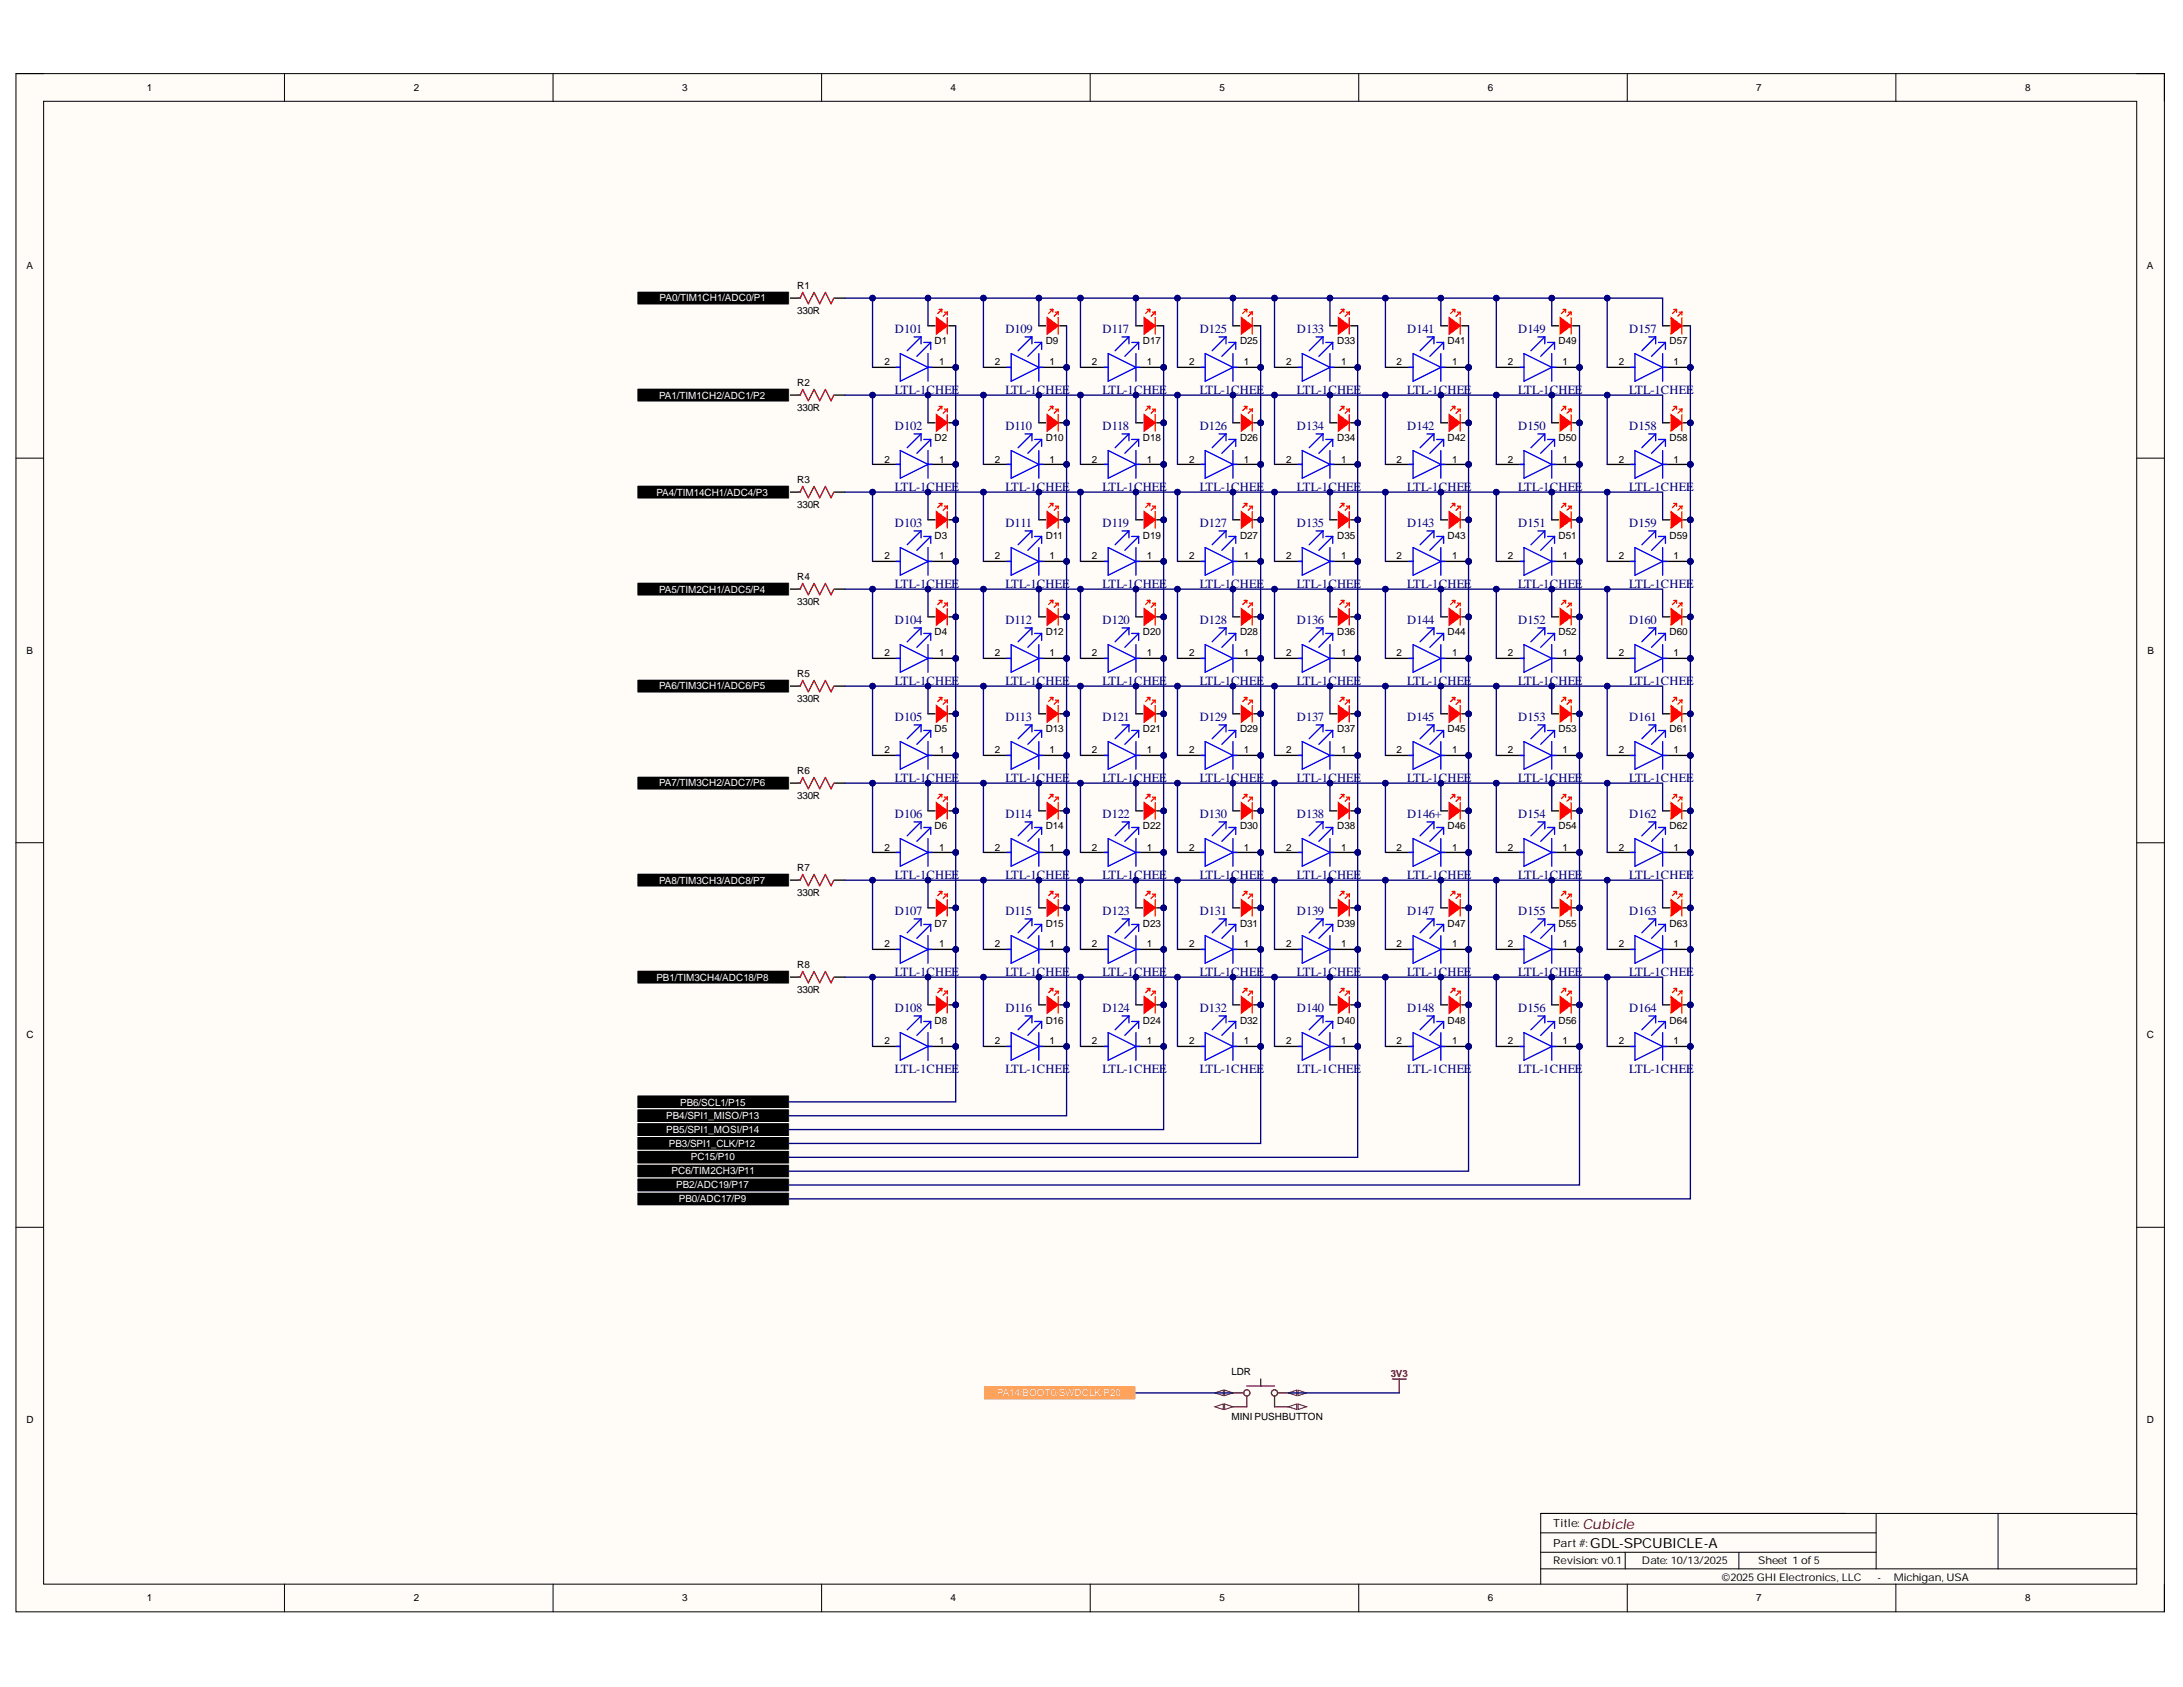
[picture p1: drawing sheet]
<svg xmlns="http://www.w3.org/2000/svg" width="279mm" height="216mm" viewBox="0 0 279 216" stroke-linecap="round" stroke-linejoin="round" font-family="sans-serif">
<defs><g id="words">
<text font-size="1.8" fill="#800000" x="202.5" y="195.6">Cubicle</text>
<text font-size="1.8" x="203.5" y="198.2">GDL-SPCUBICLE-A</text>
<g font-size="1.6" fill="#000080">
<text x="114.5" y="42.6">D101</text>
<text x="128.7" y="42.6">D109</text>
<text x="141.1" y="42.6">D117</text>
<text x="153.5" y="42.6">D125</text>
<text x="166" y="42.6">D133</text>
<text x="180.1" y="42.6">D141</text>
<text x="194.3" y="42.6">D149</text>
<text x="208.5" y="42.6">D157</text>
<text x="114.5" y="50.4">LTL-1CHEE</text>
<text x="128.7" y="50.4">LTL-1CHEE</text>
<text x="141.1" y="50.4">LTL-1CHEE</text>
<text x="153.5" y="50.4">LTL-1CHEE</text>
<text x="166" y="50.4">LTL-1CHEE</text>
<text x="180.1" y="50.4">LTL-1CHEE</text>
<text x="194.3" y="50.4">LTL-1CHEE</text>
<text x="208.5" y="50.4">LTL-1CHEE</text>
<text x="114.5" y="55">D102</text>
<text x="128.7" y="55">D110</text>
<text x="141.1" y="55">D118</text>
<text x="153.5" y="55">D126</text>
<text x="166" y="55">D134</text>
<text x="180.1" y="55">D142</text>
<text x="194.3" y="55">D150</text>
<text x="208.5" y="55">D158</text>
<text x="114.5" y="62.8">LTL-1CHEE</text>
<text x="128.7" y="62.8">LTL-1CHEE</text>
<text x="141.1" y="62.8">LTL-1CHEE</text>
<text x="153.5" y="62.8">LTL-1CHEE</text>
<text x="166" y="62.8">LTL-1CHEE</text>
<text x="180.1" y="62.8">LTL-1CHEE</text>
<text x="194.3" y="62.8">LTL-1CHEE</text>
<text x="208.5" y="62.8">LTL-1CHEE</text>
<text x="114.5" y="67.4">D103</text>
<text x="128.7" y="67.4">D111</text>
<text x="141.1" y="67.4">D119</text>
<text x="153.5" y="67.4">D127</text>
<text x="166" y="67.4">D135</text>
<text x="180.1" y="67.4">D143</text>
<text x="194.3" y="67.4">D151</text>
<text x="208.5" y="67.4">D159</text>
<text x="114.5" y="75.2">LTL-1CHEE</text>
<text x="128.7" y="75.2">LTL-1CHEE</text>
<text x="141.1" y="75.2">LTL-1CHEE</text>
<text x="153.5" y="75.2">LTL-1CHEE</text>
<text x="166" y="75.2">LTL-1CHEE</text>
<text x="180.1" y="75.2">LTL-1CHEE</text>
<text x="194.3" y="75.2">LTL-1CHEE</text>
<text x="208.5" y="75.2">LTL-1CHEE</text>
<text x="114.5" y="79.8">D104</text>
<text x="128.7" y="79.8">D112</text>
<text x="141.1" y="79.8">D120</text>
<text x="153.5" y="79.8">D128</text>
<text x="166" y="79.8">D136</text>
<text x="180.1" y="79.8">D144</text>
<text x="194.3" y="79.8">D152</text>
<text x="208.5" y="79.8">D160</text>
<text x="114.5" y="87.6">LTL-1CHEE</text>
<text x="128.7" y="87.6">LTL-1CHEE</text>
<text x="141.1" y="87.6">LTL-1CHEE</text>
<text x="153.5" y="87.6">LTL-1CHEE</text>
<text x="166" y="87.6">LTL-1CHEE</text>
<text x="180.1" y="87.6">LTL-1CHEE</text>
<text x="194.3" y="87.6">LTL-1CHEE</text>
<text x="208.5" y="87.6">LTL-1CHEE</text>
<text x="114.5" y="92.3">D105</text>
<text x="128.7" y="92.3">D113</text>
<text x="141.1" y="92.3">D121</text>
<text x="153.5" y="92.3">D129</text>
<text x="166" y="92.3">D137</text>
<text x="180.1" y="92.3">D145</text>
<text x="194.3" y="92.3">D153</text>
<text x="208.5" y="92.3">D161</text>
<text x="114.5" y="100.1">LTL-1CHEE</text>
<text x="128.7" y="100.1">LTL-1CHEE</text>
<text x="141.1" y="100.1">LTL-1CHEE</text>
<text x="153.5" y="100.1">LTL-1CHEE</text>
<text x="166" y="100.1">LTL-1CHEE</text>
<text x="180.1" y="100.1">LTL-1CHEE</text>
<text x="194.3" y="100.1">LTL-1CHEE</text>
<text x="208.5" y="100.1">LTL-1CHEE</text>
<text x="114.5" y="104.7">D106</text>
<text x="128.7" y="104.7">D114</text>
<text x="141.1" y="104.7">D122</text>
<text x="153.5" y="104.7">D130</text>
<text x="166" y="104.7">D138</text>
<text x="180.1" y="104.7">D146+</text>
<text x="194.3" y="104.7">D154</text>
<text x="208.5" y="104.7">D162</text>
<text x="114.5" y="112.5">LTL-1CHEE</text>
<text x="128.7" y="112.5">LTL-1CHEE</text>
<text x="141.1" y="112.5">LTL-1CHEE</text>
<text x="153.5" y="112.5">LTL-1CHEE</text>
<text x="166" y="112.5">LTL-1CHEE</text>
<text x="180.1" y="112.5">LTL-1CHEE</text>
<text x="194.3" y="112.5">LTL-1CHEE</text>
<text x="208.5" y="112.5">LTL-1CHEE</text>
<text x="114.5" y="117.1">D107</text>
<text x="128.7" y="117.1">D115</text>
<text x="141.1" y="117.1">D123</text>
<text x="153.5" y="117.1">D131</text>
<text x="166" y="117.1">D139</text>
<text x="180.1" y="117.1">D147</text>
<text x="194.3" y="117.1">D155</text>
<text x="208.5" y="117.1">D163</text>
<text x="114.5" y="124.9">LTL-1CHEE</text>
<text x="128.7" y="124.9">LTL-1CHEE</text>
<text x="141.1" y="124.9">LTL-1CHEE</text>
<text x="153.5" y="124.9">LTL-1CHEE</text>
<text x="166" y="124.9">LTL-1CHEE</text>
<text x="180.1" y="124.9">LTL-1CHEE</text>
<text x="194.3" y="124.9">LTL-1CHEE</text>
<text x="208.5" y="124.9">LTL-1CHEE</text>
<text x="114.5" y="129.5">D108</text>
<text x="128.7" y="129.5">D116</text>
<text x="141.1" y="129.5">D124</text>
<text x="153.5" y="129.5">D132</text>
<text x="166" y="129.5">D140</text>
<text x="180.1" y="129.5">D148</text>
<text x="194.3" y="129.5">D156</text>
<text x="208.5" y="129.5">D164</text>
<text x="114.5" y="137.3">LTL-1CHEE</text>
<text x="128.7" y="137.3">LTL-1CHEE</text>
<text x="141.1" y="137.3">LTL-1CHEE</text>
<text x="153.5" y="137.3">LTL-1CHEE</text>
<text x="166" y="137.3">LTL-1CHEE</text>
<text x="180.1" y="137.3">LTL-1CHEE</text>
<text x="194.3" y="137.3">LTL-1CHEE</text>
<text x="208.5" y="137.3">LTL-1CHEE</text>
</g>
<g font-size="1.4">
<text x="198.8" y="195.5">Title:</text>
<text x="198.8" y="198">Part #:</text>
<text x="198.8" y="200.1">Revision: v0.1</text>
<text x="210.1" y="200.1">Date: 10/13/2025</text>
<text x="220.4" y="202.3">©2025 GHI Electronics, LLC</text>
<text x="225" y="200.1">Sheet 1 of5</text>
<text x="240.3" y="202.3">-</text>
<text x="242.4" y="202.3">Michigan, USA</text>
</g>
<g font-size="1.3">
<text x="18.8" y="11.7">1</text>
<text x="53" y="11.7">2</text>
<text x="87.3" y="11.7">3</text>
<text x="121.7" y="11.7">4</text>
<text x="156.1" y="11.7">5</text>
<text x="190.4" y="11.7">6</text>
<text x="224.8" y="11.7">7</text>
<text x="259.2" y="11.7">8</text>
<text x="3.4" y="34.4">A</text>
<text x="274.8" y="34.4">A</text>
<text x="102" y="40.2">330R</text>
<text x="102" y="37">R1</text>
<text x="113.2" y="46.8">2</text>
<text x="119.6" y="44.1">D1</text>
<text x="120.2" y="46.8">1</text>
<text x="127.3" y="46.8">2</text>
<text x="133.8" y="44.1">D9</text>
<text x="134.3" y="46.8">1</text>
<text x="139.8" y="46.8">2</text>
<text x="146.3" y="44.1">D17</text>
<text x="146.8" y="46.8">1</text>
<text x="152.2" y="46.8">2</text>
<text x="158.7" y="44.1">D25</text>
<text x="159.2" y="46.8">1</text>
<text x="164.6" y="46.8">2</text>
<text x="171.1" y="44.1">D33</text>
<text x="171.7" y="46.8">1</text>
<text x="178.8" y="46.8">2</text>
<text x="185.3" y="44.1">D41</text>
<text x="185.9" y="46.8">1</text>
<text x="193" y="46.8">2</text>
<text x="199.5" y="44.1">D49</text>
<text x="200" y="46.8">1</text>
<text x="207.2" y="46.8">2</text>
<text x="213.7" y="44.1">D57</text>
<text x="214.2" y="46.8">1</text>
<text x="102" y="52.6">330R</text>
<text x="102" y="49.4">R2</text>
<text x="113.2" y="59.2">2</text>
<text x="119.6" y="56.5">D2</text>
<text x="120.2" y="59.2">1</text>
<text x="127.3" y="59.2">2</text>
<text x="133.8" y="56.5">D10</text>
<text x="134.3" y="59.2">1</text>
<text x="139.8" y="59.2">2</text>
<text x="146.3" y="56.5">D18</text>
<text x="146.8" y="59.2">1</text>
<text x="152.2" y="59.2">2</text>
<text x="158.7" y="56.5">D26</text>
<text x="159.2" y="59.2">1</text>
<text x="164.6" y="59.2">2</text>
<text x="171.1" y="56.5">D34</text>
<text x="171.7" y="59.2">1</text>
<text x="178.8" y="59.2">2</text>
<text x="185.3" y="56.5">D42</text>
<text x="185.9" y="59.2">1</text>
<text x="193" y="59.2">2</text>
<text x="199.5" y="56.5">D50</text>
<text x="200" y="59.2">1</text>
<text x="207.2" y="59.2">2</text>
<text x="213.7" y="56.5">D58</text>
<text x="214.2" y="59.2">1</text>
<text x="102" y="65">330R</text>
<text x="102" y="61.8">R3</text>
<text x="113.2" y="71.6">2</text>
<text x="119.6" y="68.9">D3</text>
<text x="120.2" y="71.6">1</text>
<text x="127.3" y="71.6">2</text>
<text x="133.8" y="68.9">D11</text>
<text x="134.3" y="71.6">1</text>
<text x="139.8" y="71.6">2</text>
<text x="146.3" y="68.9">D19</text>
<text x="146.8" y="71.6">1</text>
<text x="152.2" y="71.6">2</text>
<text x="158.7" y="68.9">D27</text>
<text x="159.2" y="71.6">1</text>
<text x="164.6" y="71.6">2</text>
<text x="171.1" y="68.9">D35</text>
<text x="171.7" y="71.6">1</text>
<text x="178.8" y="71.6">2</text>
<text x="185.3" y="68.9">D43</text>
<text x="185.9" y="71.6">1</text>
<text x="193" y="71.6">2</text>
<text x="199.5" y="68.9">D51</text>
<text x="200" y="71.6">1</text>
<text x="207.2" y="71.6">2</text>
<text x="213.7" y="68.9">D59</text>
<text x="214.2" y="71.6">1</text>
<text x="102" y="77.5">330R</text>
<text x="102" y="74.3">R4</text>
<text x="3.4" y="83.6">B</text>
<text x="113.2" y="84">2</text>
<text x="119.6" y="81.3">D4</text>
<text x="120.2" y="84">1</text>
<text x="127.3" y="84">2</text>
<text x="133.8" y="81.3">D12</text>
<text x="134.3" y="84">1</text>
<text x="139.8" y="84">2</text>
<text x="146.3" y="81.3">D20</text>
<text x="146.8" y="84">1</text>
<text x="152.2" y="84">2</text>
<text x="158.7" y="81.3">D28</text>
<text x="159.2" y="84">1</text>
<text x="164.6" y="84">2</text>
<text x="171.1" y="81.3">D36</text>
<text x="171.7" y="84">1</text>
<text x="178.8" y="84">2</text>
<text x="185.3" y="81.3">D44</text>
<text x="185.9" y="84">1</text>
<text x="193" y="84">2</text>
<text x="199.5" y="81.3">D52</text>
<text x="200" y="84">1</text>
<text x="207.2" y="84">2</text>
<text x="213.7" y="81.3">D60</text>
<text x="214.2" y="84">1</text>
<text x="274.9" y="83.6">B</text>
<text x="102" y="89.8">330R</text>
<text x="102" y="86.6">R5</text>
<text x="119.6" y="93.7">D5</text>
<text x="133.8" y="93.7">D13</text>
<text x="146.3" y="93.7">D21</text>
<text x="158.7" y="93.7">D29</text>
<text x="171.1" y="93.7">D37</text>
<text x="185.3" y="93.7">D45</text>
<text x="199.5" y="93.7">D53</text>
<text x="213.7" y="93.7">D61</text>
<text x="102" y="99">R6</text>
<text x="113.2" y="96.4">2</text>
<text x="120.2" y="96.4">1</text>
<text x="127.3" y="96.4">2</text>
<text x="134.3" y="96.4">1</text>
<text x="139.8" y="96.4">2</text>
<text x="146.8" y="96.4">1</text>
<text x="152.2" y="96.4">2</text>
<text x="159.2" y="96.4">1</text>
<text x="164.6" y="96.4">2</text>
<text x="171.7" y="96.4">1</text>
<text x="178.8" y="96.4">2</text>
<text x="185.9" y="96.4">1</text>
<text x="193" y="96.4">2</text>
<text x="200" y="96.4">1</text>
<text x="207.2" y="96.4">2</text>
<text x="214.2" y="96.4">1</text>
<text x="102" y="102.3">330R</text>
<text x="119.6" y="106.1">D6</text>
<text x="133.8" y="106.1">D14</text>
<text x="146.3" y="106.1">D22</text>
<text x="158.7" y="106.1">D30</text>
<text x="171.1" y="106.1">D38</text>
<text x="185.3" y="106.1">D46</text>
<text x="199.5" y="106.1">D54</text>
<text x="213.7" y="106.1">D62</text>
<text x="102" y="111.5">R7</text>
<text x="113.2" y="108.8">2</text>
<text x="120.2" y="108.8">1</text>
<text x="127.3" y="108.8">2</text>
<text x="134.3" y="108.8">1</text>
<text x="139.8" y="108.8">2</text>
<text x="146.8" y="108.8">1</text>
<text x="152.2" y="108.8">2</text>
<text x="159.2" y="108.8">1</text>
<text x="164.6" y="108.8">2</text>
<text x="171.7" y="108.8">1</text>
<text x="178.8" y="108.8">2</text>
<text x="185.9" y="108.8">1</text>
<text x="193" y="108.8">2</text>
<text x="200" y="108.8">1</text>
<text x="207.2" y="108.8">2</text>
<text x="214.2" y="108.8">1</text>
<text x="102" y="114.7">330R</text>
<text x="119.6" y="118.6">D7</text>
<text x="133.8" y="118.6">D15</text>
<text x="146.3" y="118.6">D23</text>
<text x="158.7" y="118.6">D31</text>
<text x="171.1" y="118.6">D39</text>
<text x="185.3" y="118.6">D47</text>
<text x="199.5" y="118.6">D55</text>
<text x="213.7" y="118.6">D63</text>
<text x="102" y="123.9">R8</text>
<text x="113.2" y="121.2">2</text>
<text x="120.2" y="121.2">1</text>
<text x="127.3" y="121.2">2</text>
<text x="134.3" y="121.2">1</text>
<text x="139.8" y="121.2">2</text>
<text x="146.8" y="121.2">1</text>
<text x="152.2" y="121.2">2</text>
<text x="159.2" y="121.2">1</text>
<text x="164.6" y="121.2">2</text>
<text x="171.7" y="121.2">1</text>
<text x="178.8" y="121.2">2</text>
<text x="185.9" y="121.2">1</text>
<text x="193" y="121.2">2</text>
<text x="200" y="121.2">1</text>
<text x="207.2" y="121.2">2</text>
<text x="214.2" y="121.2">1</text>
<text x="102" y="127.1">330R</text>
<text x="119.6" y="131">D8</text>
<text x="133.8" y="131">D16</text>
<text x="146.3" y="131">D24</text>
<text x="158.7" y="131">D32</text>
<text x="171.1" y="131">D40</text>
<text x="185.3" y="131">D48</text>
<text x="199.5" y="131">D56</text>
<text x="213.7" y="131">D64</text>
<text x="3.4" y="132.9">C</text>
<text x="113.2" y="133.6">2</text>
<text x="120.2" y="133.6">1</text>
<text x="127.3" y="133.6">2</text>
<text x="134.3" y="133.6">1</text>
<text x="139.8" y="133.6">2</text>
<text x="146.8" y="133.6">1</text>
<text x="152.2" y="133.6">2</text>
<text x="159.2" y="133.6">1</text>
<text x="164.6" y="133.6">2</text>
<text x="171.7" y="133.6">1</text>
<text x="178.8" y="133.6">2</text>
<text x="185.9" y="133.6">1</text>
<text x="193" y="133.6">2</text>
<text x="200" y="133.6">1</text>
<text x="207.2" y="133.6">2</text>
<text x="214.2" y="133.6">1</text>
<text x="274.8" y="132.9">C</text>
<text x="157.6" y="176">LDR</text>
<text x="3.4" y="182.1">D</text>
<text x="157.6" y="181.8">MINI PUSHBUTTON</text>
<text x="274.8" y="182.1">D</text>
<text x="18.8" y="204.9">1</text>
<text x="53" y="204.9">2</text>
<text x="87.3" y="204.9">3</text>
<text x="121.7" y="204.9">4</text>
<text x="156.1" y="204.9">5</text>
<text x="190.4" y="204.9">6</text>
<text x="224.8" y="204.9">7</text>
<text x="259.2" y="204.9">8</text>
</g>
<g font-size="1.3" fill="#fff">
<text x="84.4" y="38.6">PA0/TIM1CH1/ADC0/P1</text>
<text x="84.3" y="51">PA1/TIM1CH2/ADC1/P2</text>
<text x="84" y="63.4">PA4/TIM14CH1/ADC4/P3</text>
<text x="84.3" y="75.9">PA5/TIM2CH1/ADC5/P4</text>
<text x="84.3" y="88.2">PA6/TIM3CH1/ADC6/P5</text>
<text x="84.3" y="100.6">PA7/TIM3CH2/ADC7/P6</text>
<text x="84.3" y="113.1">PA8/TIM3CH3/ADC8/P7</text>
<text x="84" y="125.5">PB1/TIM3CH4/ADC18/P8</text>
<text x="85.3" y="143.3">PB4/SPI1_MISO/P13</text>
<text x="87.1" y="141.5">PB6/SCL1/P15</text>
<text x="85.3" y="145">PB5/SPI1_MOSI/P14</text>
<text x="85.6" y="146.7">PB3/SPI1_CLK/P12</text>
<text x="88.4" y="148.5">PC15/P10</text>
<text x="86" y="150.3">PC6/TIM2CH3/P11</text>
<text x="86.5" y="152.1">PB2/ADC19/P17</text>
<text x="86.9" y="153.8">PB0/ADC17/P9</text>
<text x="127.6" y="178.7">PA14/BOOT0/SWDCLK/P20</text>
</g>
<text font-size="1.3" fill="#800000" x="178" y="176.3">3V3</text>
</g></defs>
<path d="M2 9.4h275v196.9h-275z" fill-rule="evenodd" fill="#fffcf8"/>
<path d="M2 9.4h275v196.9h-275z" fill="none" stroke="#000" stroke-width=".13"/>
<path d="M5.6 13h267.9v189.7h-267.9z" fill-rule="evenodd" fill="#fffcf8"/>
<g fill="none" stroke="#000" stroke-width=".13">
<path d="M2 9.4h3.6M5.6 13h267.9v189.7h-267.9zM36.4 9.4v3.6M70.8 9.4v3.6M105.2 9.4v3.6M139.5 9.4v3.6M173.9 9.4v3.6M208.3 9.4v3.6M242.7 9.4v3.6M273.5 9.4h3.5v3.6M2 58.6h3.6M273.5 58.6h3.5"/>
<path d="M2 107.9h3.6M273.5 107.9h3.5M2 157.1h3.6M273.5 157.1h3.5M197.2 198.7h42.9M197.2 196.2h42.9M208 198.7v2.1M222.6 198.7v2.1M240.1 193.7v7.1M255.7 193.7v7.1M273.5 193.9v-.2h-76.3v9M36.4 202.7v3.6"/>
<path d="M70.8 202.7v3.6M105.2 202.7v3.6M139.5 202.7v3.6M173.9 202.7v3.6M197.2 200.8h76.3M208.3 202.7v3.6M242.7 202.7v3.6M277 202.7v3.6"/>
</g>
<path d="M118.8 41.7h.9M121.4 41.7h.9" fill="none" stroke="#000" stroke-width=".17"/>
<path d="M120.9 39.9h.3v.4" fill="none" stroke="#f00" stroke-width=".17"/>
<path d="M119.8 40.6l1.4 1.1-1.4 1z" fill="#f00"/>
<path d="M120.2 39.6h.3M120.5 39.6v.3M120.5 39.6l-.5 .5M121.2 39.9l-.5 .6M135.1 39.9h.3v.4M119.8 40.6l1.4 1.1-1.4 1zM121.2 40.6v2.1" fill="none" stroke="#f00" stroke-width=".17"/>
<path d="M133 41.7h.9M135.6 41.7h.9" fill="none" stroke="#000" stroke-width=".17"/>
<path d="M134 40.6l1.4 1.1-1.4 1z" fill="#f00"/>
<path d="M134.4 39.6h.3M134.7 39.6v.3M134.7 39.6l-.5 .5M135.4 39.9l-.5 .6M147.5 39.9h.4v.4M134 40.6l1.4 1.1-1.4 1zM135.4 40.6v2.1" fill="none" stroke="#f00" stroke-width=".17"/>
<path d="M145.4 41.7h.9M148 41.7h.9" fill="none" stroke="#000" stroke-width=".17"/>
<path d="M146.5 40.6l1.4 1.1-1.4 1z" fill="#f00"/>
<path d="M146.8 39.6h.4M147.2 39.6v.3M147.2 39.6l-.6 .5M147.9 39.9l-.6 .6M159.9 39.9h.4v.4M146.5 40.6l1.4 1.1-1.4 1zM147.9 40.6v2.1" fill="none" stroke="#f00" stroke-width=".17"/>
<path d="M157.8 41.7h.9M160.5 41.7h.9" fill="none" stroke="#000" stroke-width=".17"/>
<path d="M158.9 40.6l1.4 1.1-1.4 1z" fill="#f00"/>
<path d="M159.2 39.6h.4M159.6 39.6v.3M159.6 39.6l-.5 .5M160.3 39.9l-.6 .6M172.3 39.9h.4v.4M158.9 40.6l1.4 1.1-1.4 1zM160.3 40.6v2.1" fill="none" stroke="#f00" stroke-width=".17"/>
<path d="M170.2 41.7h.9M172.9 41.7h.9" fill="none" stroke="#000" stroke-width=".17"/>
<path d="M171.3 40.6l1.4 1.1-1.4 1z" fill="#f00"/>
<path d="M171.6 39.6h.4M172 39.6v.3M172 39.6l-.5 .5M172.7 39.9l-.5 .6M186.5 40h.4v.3M171.3 40.6l1.4 1.1-1.4 1zM172.7 40.6v2.1" fill="none" stroke="#f00" stroke-width=".17"/>
<path d="M184.4 41.7h.9M187.1 41.7h.9" fill="none" stroke="#000" stroke-width=".17"/>
<path d="M185.5 40.7l1.4 1-1.4 1z" fill="#f00"/>
<path d="M185.8 39.6h.4M186.2 39.6v.4M186.2 39.6l-.5 .5M186.9 40l-.5 .5M200.7 40h.4v.3M185.5 40.7l1.4 1-1.4 1zM186.9 40.7v2" fill="none" stroke="#f00" stroke-width=".17"/>
<path d="M198.6 41.7h.9M201.3 41.7h.9" fill="none" stroke="#000" stroke-width=".17"/>
<path d="M199.7 40.7l1.4 1-1.4 1z" fill="#f00"/>
<path d="M200 39.6h.4M200.4 39.6v.4M200.4 39.6l-.5 .5M201.1 40l-.5 .5M214.9 40h.4v.3M199.7 40.7l1.4 1-1.4 1zM201.1 40.7v2" fill="none" stroke="#f00" stroke-width=".17"/>
<path d="M212.8 41.7h.9M215.5 41.7h.9" fill="none" stroke="#000" stroke-width=".17"/>
<path d="M213.9 40.7l1.4 1-1.4 1z" fill="#f00"/>
<path d="M214.2 39.6h.4M214.6 39.6v.4M214.6 39.6l-.6 .5M215.3 40l-.6 .5M213.9 40.7l1.4 1-1.4 1zM215.3 40.7v2" fill="none" stroke="#f00" stroke-width=".17"/>
<circle cx="122.3" cy="54.1" r=".35" fill="#000080"/>
<circle cx="122.3" cy="54.1" r=".35" fill="none" stroke="#000080" stroke-width=".13"/>
<path d="M121.4 54.1h.9" fill="none" stroke="#000" stroke-width=".17"/>
<circle cx="122.3" cy="54.1" r=".35" fill="#000080"/>
<circle cx="122.3" cy="54.1" r=".35" fill="none" stroke="#000080" stroke-width=".13"/>
<path d="M118.8 54.1h.9" fill="none" stroke="#000" stroke-width=".17"/>
<path d="M120.9 52.4h.3v.3" fill="none" stroke="#f00" stroke-width=".17"/>
<path d="M119.8 53.1l1.4 1-1.4 1.1z" fill="#f00"/>
<path d="M119.8 53.1l1.4 1-1.4 1.1zM120.2 52h.3M120.5 52v.4M120.5 52l-.5 .5M121.2 53.1v2.1M121.2 52.4l-.5 .5" fill="none" stroke="#f00" stroke-width=".17"/>
<circle cx="136.5" cy="54.1" r=".35" fill="#000080"/>
<circle cx="136.5" cy="54.1" r=".35" fill="none" stroke="#000080" stroke-width=".13"/>
<path d="M135.6 54.1h.9" fill="none" stroke="#000" stroke-width=".17"/>
<circle cx="136.5" cy="54.1" r=".35" fill="#000080"/>
<circle cx="136.5" cy="54.1" r=".35" fill="none" stroke="#000080" stroke-width=".13"/>
<path d="M133 54.1h.9" fill="none" stroke="#000" stroke-width=".17"/>
<path d="M135.1 52.4h.3v.3" fill="none" stroke="#f00" stroke-width=".17"/>
<path d="M134 53.1l1.4 1-1.4 1.1z" fill="#f00"/>
<path d="M134 53.1l1.4 1-1.4 1.1zM134.4 52h.3M134.7 52v.4M134.7 52l-.5 .5M135.4 53.1v2.1M135.4 52.4l-.5 .5" fill="none" stroke="#f00" stroke-width=".17"/>
<circle cx="148.9" cy="54.1" r=".35" fill="#000080"/>
<circle cx="148.9" cy="54.1" r=".35" fill="none" stroke="#000080" stroke-width=".13"/>
<path d="M148 54.1h.9" fill="none" stroke="#000" stroke-width=".17"/>
<circle cx="148.9" cy="54.1" r=".35" fill="#000080"/>
<circle cx="148.9" cy="54.1" r=".35" fill="none" stroke="#000080" stroke-width=".13"/>
<path d="M145.4 54.1h.9" fill="none" stroke="#000" stroke-width=".17"/>
<path d="M147.5 52.4h.4v.3" fill="none" stroke="#f00" stroke-width=".17"/>
<path d="M146.5 53.1l1.4 1-1.4 1.1z" fill="#f00"/>
<path d="M146.5 53.1l1.4 1-1.4 1.1zM146.8 52h.4M147.2 52v.4M147.2 52l-.6 .5M147.9 53.1v2.1M147.9 52.4l-.6 .5" fill="none" stroke="#f00" stroke-width=".17"/>
<circle cx="161.3" cy="54.1" r=".36" fill="#000080"/>
<circle cx="161.3" cy="54.1" r=".36" fill="none" stroke="#000080" stroke-width=".13"/>
<path d="M160.5 54.1h.9" fill="none" stroke="#000" stroke-width=".17"/>
<circle cx="161.3" cy="54.1" r=".36" fill="#000080"/>
<circle cx="161.3" cy="54.1" r=".36" fill="none" stroke="#000080" stroke-width=".13"/>
<path d="M157.8 54.1h.9" fill="none" stroke="#000" stroke-width=".17"/>
<path d="M159.9 52.4h.4v.3" fill="none" stroke="#f00" stroke-width=".17"/>
<path d="M158.9 53.1l1.4 1-1.4 1.1z" fill="#f00"/>
<path d="M158.9 53.1l1.4 1-1.4 1.1zM159.2 52h.4M159.6 52v.4M159.6 52l-.5 .5M160.3 53.1v2.1M160.3 52.4l-.6 .5" fill="none" stroke="#f00" stroke-width=".17"/>
<circle cx="173.8" cy="54.1" r=".35" fill="#000080"/>
<circle cx="173.8" cy="54.1" r=".35" fill="none" stroke="#000080" stroke-width=".13"/>
<path d="M172.9 54.1h.9" fill="none" stroke="#000" stroke-width=".17"/>
<circle cx="173.8" cy="54.1" r=".35" fill="#000080"/>
<circle cx="173.8" cy="54.1" r=".35" fill="none" stroke="#000080" stroke-width=".13"/>
<path d="M170.2 54.1h.9" fill="none" stroke="#000" stroke-width=".17"/>
<path d="M172.3 52.4h.4v.3" fill="none" stroke="#f00" stroke-width=".17"/>
<path d="M171.3 53.1l1.4 1-1.4 1.1z" fill="#f00"/>
<path d="M171.3 53.1l1.4 1-1.4 1.1zM171.6 52h.4M172 52v.4M172 52l-.5 .5M172.7 53.1v2.1M172.7 52.4l-.5 .5" fill="none" stroke="#f00" stroke-width=".17"/>
<circle cx="188" cy="54.1" r=".35" fill="#000080"/>
<circle cx="188" cy="54.1" r=".35" fill="none" stroke="#000080" stroke-width=".13"/>
<path d="M187.1 54.1h.9" fill="none" stroke="#000" stroke-width=".17"/>
<circle cx="188" cy="54.1" r=".35" fill="#000080"/>
<circle cx="188" cy="54.1" r=".35" fill="none" stroke="#000080" stroke-width=".13"/>
<path d="M184.4 54.1h.9" fill="none" stroke="#000" stroke-width=".17"/>
<path d="M186.5 52.4h.4v.3" fill="none" stroke="#f00" stroke-width=".17"/>
<path d="M185.5 53.1l1.4 1-1.4 1.1z" fill="#f00"/>
<path d="M185.5 53.1l1.4 1-1.4 1.1zM185.8 52h.4M186.2 52v.4M186.2 52l-.5 .5M186.9 53.1v2.1M186.9 52.4l-.5 .5" fill="none" stroke="#f00" stroke-width=".17"/>
<circle cx="202.2" cy="54.1" r=".35" fill="#000080"/>
<circle cx="202.2" cy="54.1" r=".35" fill="none" stroke="#000080" stroke-width=".13"/>
<path d="M201.3 54.1h.9" fill="none" stroke="#000" stroke-width=".17"/>
<circle cx="202.2" cy="54.1" r=".35" fill="#000080"/>
<circle cx="202.2" cy="54.1" r=".35" fill="none" stroke="#000080" stroke-width=".13"/>
<path d="M198.6 54.1h.9" fill="none" stroke="#000" stroke-width=".17"/>
<path d="M200.7 52.4h.4v.3" fill="none" stroke="#f00" stroke-width=".17"/>
<path d="M199.7 53.1l1.4 1-1.4 1.1z" fill="#f00"/>
<path d="M199.7 53.1l1.4 1-1.4 1.1zM200 52h.4M200.4 52v.4M200.4 52l-.5 .5M201.1 53.1v2.1M201.1 52.4l-.5 .5" fill="none" stroke="#f00" stroke-width=".17"/>
<circle cx="216.3" cy="54.1" r=".35" fill="#000080"/>
<circle cx="216.3" cy="54.1" r=".35" fill="none" stroke="#000080" stroke-width=".13"/>
<path d="M215.5 54.1h.9" fill="none" stroke="#000" stroke-width=".17"/>
<circle cx="216.3" cy="54.1" r=".35" fill="#000080"/>
<circle cx="216.3" cy="54.1" r=".35" fill="none" stroke="#000080" stroke-width=".13"/>
<path d="M212.8 54.1h.9" fill="none" stroke="#000" stroke-width=".17"/>
<path d="M214.9 52.4h.4v.3" fill="none" stroke="#f00" stroke-width=".17"/>
<path d="M213.9 53.1l1.4 1-1.4 1.1z" fill="#f00"/>
<path d="M213.9 53.1l1.4 1-1.4 1.1zM214.2 52h.4M214.6 52v.4M214.6 52l-.6 .5M215.3 53.1v2.1M215.3 52.4l-.6 .5" fill="none" stroke="#f00" stroke-width=".17"/>
<circle cx="122.3" cy="66.5" r=".35" fill="#000080"/>
<circle cx="122.3" cy="66.5" r=".35" fill="none" stroke="#000080" stroke-width=".13"/>
<path d="M121.4 66.5h.9" fill="none" stroke="#000" stroke-width=".17"/>
<circle cx="122.3" cy="66.5" r=".35" fill="#000080"/>
<circle cx="122.3" cy="66.5" r=".35" fill="none" stroke="#000080" stroke-width=".13"/>
<path d="M118.8 66.5h.9" fill="none" stroke="#000" stroke-width=".17"/>
<path d="M120.9 64.8h.3v.3" fill="none" stroke="#f00" stroke-width=".17"/>
<path d="M119.8 65.5l1.4 1-1.4 1.1z" fill="#f00"/>
<path d="M119.8 65.5l1.4 1-1.4 1.1zM120.2 64.4h.3M120.5 64.4v.4M120.5 64.4l-.5 .6M121.2 65.5v2.1M121.2 64.8l-.5 .5" fill="none" stroke="#f00" stroke-width=".17"/>
<circle cx="136.5" cy="66.5" r=".35" fill="#000080"/>
<circle cx="136.5" cy="66.5" r=".35" fill="none" stroke="#000080" stroke-width=".13"/>
<path d="M135.6 66.5h.9" fill="none" stroke="#000" stroke-width=".17"/>
<circle cx="136.5" cy="66.5" r=".35" fill="#000080"/>
<circle cx="136.5" cy="66.5" r=".35" fill="none" stroke="#000080" stroke-width=".13"/>
<path d="M133 66.5h.9" fill="none" stroke="#000" stroke-width=".17"/>
<path d="M135.1 64.8h.3v.3" fill="none" stroke="#f00" stroke-width=".17"/>
<path d="M134 65.5l1.4 1-1.4 1.1z" fill="#f00"/>
<path d="M134 65.5l1.4 1-1.4 1.1zM134.4 64.4h.3M134.7 64.4v.4M134.7 64.4l-.5 .6M135.4 65.5v2.1M135.4 64.8l-.5 .5" fill="none" stroke="#f00" stroke-width=".17"/>
<circle cx="148.9" cy="66.5" r=".35" fill="#000080"/>
<circle cx="148.9" cy="66.5" r=".35" fill="none" stroke="#000080" stroke-width=".13"/>
<path d="M148 66.5h.9" fill="none" stroke="#000" stroke-width=".17"/>
<circle cx="148.9" cy="66.5" r=".35" fill="#000080"/>
<circle cx="148.9" cy="66.5" r=".35" fill="none" stroke="#000080" stroke-width=".13"/>
<path d="M145.4 66.5h.9" fill="none" stroke="#000" stroke-width=".17"/>
<path d="M147.5 64.8h.4v.3" fill="none" stroke="#f00" stroke-width=".17"/>
<path d="M146.5 65.5l1.4 1-1.4 1.1z" fill="#f00"/>
<path d="M146.5 65.5l1.4 1-1.4 1.1zM146.8 64.4h.4M147.2 64.4v.4M147.2 64.4l-.6 .6M147.9 65.5v2.1M147.9 64.8l-.6 .5" fill="none" stroke="#f00" stroke-width=".17"/>
<circle cx="161.3" cy="66.5" r=".36" fill="#000080"/>
<circle cx="161.3" cy="66.5" r=".36" fill="none" stroke="#000080" stroke-width=".13"/>
<path d="M160.5 66.5h.9" fill="none" stroke="#000" stroke-width=".17"/>
<circle cx="161.3" cy="66.5" r=".36" fill="#000080"/>
<circle cx="161.3" cy="66.5" r=".36" fill="none" stroke="#000080" stroke-width=".13"/>
<path d="M157.8 66.5h.9" fill="none" stroke="#000" stroke-width=".17"/>
<path d="M159.9 64.8h.4v.3" fill="none" stroke="#f00" stroke-width=".17"/>
<path d="M158.9 65.5l1.4 1-1.4 1.1z" fill="#f00"/>
<path d="M158.9 65.5l1.4 1-1.4 1.1zM159.2 64.4h.4M159.6 64.4v.4M159.6 64.4l-.5 .6M160.3 65.5v2.1M160.3 64.8l-.6 .5" fill="none" stroke="#f00" stroke-width=".17"/>
<circle cx="173.8" cy="66.5" r=".35" fill="#000080"/>
<circle cx="173.8" cy="66.5" r=".35" fill="none" stroke="#000080" stroke-width=".13"/>
<path d="M172.9 66.5h.9" fill="none" stroke="#000" stroke-width=".17"/>
<circle cx="173.8" cy="66.5" r=".35" fill="#000080"/>
<circle cx="173.8" cy="66.5" r=".35" fill="none" stroke="#000080" stroke-width=".13"/>
<path d="M170.2 66.5h.9" fill="none" stroke="#000" stroke-width=".17"/>
<path d="M172.3 64.8h.4v.3" fill="none" stroke="#f00" stroke-width=".17"/>
<path d="M171.3 65.5l1.4 1-1.4 1.1z" fill="#f00"/>
<path d="M171.3 65.5l1.4 1-1.4 1.1zM171.6 64.4h.4M172 64.4v.4M172 64.4l-.5 .6M172.7 65.5v2.1M172.7 64.8l-.5 .5" fill="none" stroke="#f00" stroke-width=".17"/>
<circle cx="188" cy="66.5" r=".35" fill="#000080"/>
<circle cx="188" cy="66.5" r=".35" fill="none" stroke="#000080" stroke-width=".13"/>
<path d="M187.1 66.5h.9" fill="none" stroke="#000" stroke-width=".17"/>
<circle cx="188" cy="66.5" r=".35" fill="#000080"/>
<circle cx="188" cy="66.5" r=".35" fill="none" stroke="#000080" stroke-width=".13"/>
<path d="M184.4 66.5h.9" fill="none" stroke="#000" stroke-width=".17"/>
<path d="M186.5 64.8h.4v.3" fill="none" stroke="#f00" stroke-width=".17"/>
<path d="M185.5 65.5l1.4 1-1.4 1.1z" fill="#f00"/>
<path d="M185.5 65.5l1.4 1-1.4 1.1zM185.8 64.4h.4M186.2 64.4v.4M186.2 64.4l-.5 .6M186.9 65.5v2.1M186.9 64.8l-.5 .5" fill="none" stroke="#f00" stroke-width=".17"/>
<circle cx="202.2" cy="66.5" r=".35" fill="#000080"/>
<circle cx="202.2" cy="66.5" r=".35" fill="none" stroke="#000080" stroke-width=".13"/>
<path d="M201.3 66.5h.9" fill="none" stroke="#000" stroke-width=".17"/>
<circle cx="202.2" cy="66.5" r=".35" fill="#000080"/>
<circle cx="202.2" cy="66.5" r=".35" fill="none" stroke="#000080" stroke-width=".13"/>
<path d="M198.6 66.5h.9" fill="none" stroke="#000" stroke-width=".17"/>
<path d="M200.7 64.8h.4v.3" fill="none" stroke="#f00" stroke-width=".17"/>
<path d="M199.7 65.5l1.4 1-1.4 1.1z" fill="#f00"/>
<path d="M199.7 65.5l1.4 1-1.4 1.1zM200 64.4h.4M200.4 64.4v.4M200.4 64.4l-.5 .6M201.1 65.5v2.1M201.1 64.8l-.5 .5" fill="none" stroke="#f00" stroke-width=".17"/>
<circle cx="216.3" cy="66.5" r=".35" fill="#000080"/>
<circle cx="216.3" cy="66.5" r=".35" fill="none" stroke="#000080" stroke-width=".13"/>
<path d="M215.5 66.5h.9" fill="none" stroke="#000" stroke-width=".17"/>
<circle cx="216.3" cy="66.5" r=".35" fill="#000080"/>
<circle cx="216.3" cy="66.5" r=".35" fill="none" stroke="#000080" stroke-width=".13"/>
<path d="M212.8 66.5h.9" fill="none" stroke="#000" stroke-width=".17"/>
<path d="M214.9 64.8h.4v.3" fill="none" stroke="#f00" stroke-width=".17"/>
<path d="M213.9 65.5l1.4 1-1.4 1.1z" fill="#f00"/>
<path d="M213.9 65.5l1.4 1-1.4 1.1zM214.2 64.4h.4M214.6 64.4v.4M214.6 64.4l-.6 .6M215.3 65.5v2.1M215.3 64.8l-.6 .5" fill="none" stroke="#f00" stroke-width=".17"/>
<circle cx="122.3" cy="78.9" r=".35" fill="#000080"/>
<circle cx="122.3" cy="78.9" r=".35" fill="none" stroke="#000080" stroke-width=".13"/>
<path d="M121.4 78.9h.9" fill="none" stroke="#000" stroke-width=".17"/>
<circle cx="122.3" cy="78.9" r=".35" fill="#000080"/>
<circle cx="122.3" cy="78.9" r=".35" fill="none" stroke="#000080" stroke-width=".13"/>
<path d="M118.8 78.9h.9" fill="none" stroke="#000" stroke-width=".17"/>
<path d="M120.9 77.2h.3v.3" fill="none" stroke="#f00" stroke-width=".17"/>
<path d="M119.8 77.9l1.4 1-1.4 1.1z" fill="#f00"/>
<path d="M119.8 77.9l1.4 1-1.4 1.1zM120.2 76.8h.3M120.5 76.8v.4M120.5 76.8l-.5 .6M121.2 77.9v2.1M121.2 77.2l-.5 .5" fill="none" stroke="#f00" stroke-width=".17"/>
<circle cx="136.5" cy="78.9" r=".35" fill="#000080"/>
<circle cx="136.5" cy="78.9" r=".35" fill="none" stroke="#000080" stroke-width=".13"/>
<path d="M135.6 78.9h.9" fill="none" stroke="#000" stroke-width=".17"/>
<circle cx="136.5" cy="78.9" r=".35" fill="#000080"/>
<circle cx="136.5" cy="78.9" r=".35" fill="none" stroke="#000080" stroke-width=".13"/>
<path d="M133 78.9h.9" fill="none" stroke="#000" stroke-width=".17"/>
<path d="M135.1 77.2h.3v.3" fill="none" stroke="#f00" stroke-width=".17"/>
<path d="M134 77.9l1.4 1-1.4 1.1z" fill="#f00"/>
<path d="M134 77.9l1.4 1-1.4 1.1zM134.4 76.8h.3M134.7 76.8v.4M134.7 76.8l-.5 .6M135.4 77.9v2.1M135.4 77.2l-.5 .5" fill="none" stroke="#f00" stroke-width=".17"/>
<circle cx="148.9" cy="78.9" r=".35" fill="#000080"/>
<circle cx="148.9" cy="78.9" r=".35" fill="none" stroke="#000080" stroke-width=".13"/>
<path d="M148 78.9h.9" fill="none" stroke="#000" stroke-width=".17"/>
<circle cx="148.9" cy="78.9" r=".35" fill="#000080"/>
<circle cx="148.9" cy="78.9" r=".35" fill="none" stroke="#000080" stroke-width=".13"/>
<path d="M145.4 78.9h.9" fill="none" stroke="#000" stroke-width=".17"/>
<path d="M147.5 77.2h.4v.3" fill="none" stroke="#f00" stroke-width=".17"/>
<path d="M146.5 77.9l1.4 1-1.4 1.1z" fill="#f00"/>
<path d="M146.5 77.9l1.4 1-1.4 1.1zM146.8 76.8h.4M147.2 76.8v.4M147.2 76.8l-.6 .6M147.9 77.9v2.1M147.9 77.2l-.6 .5" fill="none" stroke="#f00" stroke-width=".17"/>
<circle cx="161.3" cy="78.9" r=".36" fill="#000080"/>
<circle cx="161.3" cy="78.9" r=".36" fill="none" stroke="#000080" stroke-width=".13"/>
<path d="M160.5 78.9h.9" fill="none" stroke="#000" stroke-width=".17"/>
<circle cx="161.3" cy="78.9" r=".36" fill="#000080"/>
<circle cx="161.3" cy="78.9" r=".36" fill="none" stroke="#000080" stroke-width=".13"/>
<path d="M157.8 78.9h.9" fill="none" stroke="#000" stroke-width=".17"/>
<path d="M159.9 77.2h.4v.3" fill="none" stroke="#f00" stroke-width=".17"/>
<path d="M158.9 77.9l1.4 1-1.4 1.1z" fill="#f00"/>
<path d="M158.9 77.9l1.4 1-1.4 1.1zM159.2 76.8h.4M159.6 76.8v.4M159.6 76.8l-.5 .6M160.3 77.9v2.1M160.3 77.2l-.6 .5" fill="none" stroke="#f00" stroke-width=".17"/>
<circle cx="173.8" cy="78.9" r=".35" fill="#000080"/>
<circle cx="173.8" cy="78.9" r=".35" fill="none" stroke="#000080" stroke-width=".13"/>
<path d="M172.9 78.9h.9" fill="none" stroke="#000" stroke-width=".17"/>
<circle cx="173.8" cy="78.9" r=".35" fill="#000080"/>
<circle cx="173.8" cy="78.9" r=".35" fill="none" stroke="#000080" stroke-width=".13"/>
<path d="M170.2 78.9h.9" fill="none" stroke="#000" stroke-width=".17"/>
<path d="M172.3 77.2h.4v.3" fill="none" stroke="#f00" stroke-width=".17"/>
<path d="M171.3 77.9l1.4 1-1.4 1.1z" fill="#f00"/>
<path d="M171.3 77.9l1.4 1-1.4 1.1zM171.6 76.8h.4M172 76.8v.4M172 76.8l-.5 .6M172.7 77.9v2.1M172.7 77.2l-.5 .5" fill="none" stroke="#f00" stroke-width=".17"/>
<circle cx="188" cy="78.9" r=".35" fill="#000080"/>
<circle cx="188" cy="78.9" r=".35" fill="none" stroke="#000080" stroke-width=".13"/>
<path d="M187.1 78.9h.9" fill="none" stroke="#000" stroke-width=".17"/>
<circle cx="188" cy="78.9" r=".35" fill="#000080"/>
<circle cx="188" cy="78.9" r=".35" fill="none" stroke="#000080" stroke-width=".13"/>
<path d="M184.4 78.9h.9" fill="none" stroke="#000" stroke-width=".17"/>
<path d="M186.5 77.2h.4v.3" fill="none" stroke="#f00" stroke-width=".17"/>
<path d="M185.5 77.9l1.4 1-1.4 1.1z" fill="#f00"/>
<path d="M185.5 77.9l1.4 1-1.4 1.1zM185.8 76.8h.4M186.2 76.8v.4M186.2 76.8l-.5 .6M186.9 77.9v2.1M186.9 77.2l-.5 .5" fill="none" stroke="#f00" stroke-width=".17"/>
<circle cx="202.2" cy="78.9" r=".35" fill="#000080"/>
<circle cx="202.2" cy="78.9" r=".35" fill="none" stroke="#000080" stroke-width=".13"/>
<path d="M201.3 78.9h.9" fill="none" stroke="#000" stroke-width=".17"/>
<circle cx="202.2" cy="78.9" r=".35" fill="#000080"/>
<circle cx="202.2" cy="78.9" r=".35" fill="none" stroke="#000080" stroke-width=".13"/>
<path d="M198.6 78.9h.9" fill="none" stroke="#000" stroke-width=".17"/>
<path d="M200.7 77.2h.4v.3" fill="none" stroke="#f00" stroke-width=".17"/>
<path d="M199.7 77.9l1.4 1-1.4 1.1z" fill="#f00"/>
<path d="M199.7 77.9l1.4 1-1.4 1.1zM200 76.8h.4M200.4 76.8v.4M200.4 76.8l-.5 .6M201.1 77.9v2.1M201.1 77.2l-.5 .5" fill="none" stroke="#f00" stroke-width=".17"/>
<circle cx="216.3" cy="78.9" r=".35" fill="#000080"/>
<circle cx="216.3" cy="78.9" r=".35" fill="none" stroke="#000080" stroke-width=".13"/>
<path d="M215.5 78.9h.9" fill="none" stroke="#000" stroke-width=".17"/>
<circle cx="216.3" cy="78.9" r=".35" fill="#000080"/>
<circle cx="216.3" cy="78.9" r=".35" fill="none" stroke="#000080" stroke-width=".13"/>
<path d="M212.8 78.9h.9" fill="none" stroke="#000" stroke-width=".17"/>
<path d="M214.9 77.2h.4v.3" fill="none" stroke="#f00" stroke-width=".17"/>
<path d="M213.9 77.9l1.4 1-1.4 1.1z" fill="#f00"/>
<path d="M213.9 77.9l1.4 1-1.4 1.1zM214.2 76.8h.4M214.6 76.8v.4M214.6 76.8l-.6 .6M215.3 77.9v2.1M215.3 77.2l-.6 .5" fill="none" stroke="#f00" stroke-width=".17"/>
<circle cx="122.3" cy="91.4" r=".35" fill="#000080"/>
<circle cx="122.3" cy="91.4" r=".35" fill="none" stroke="#000080" stroke-width=".13"/>
<path d="M121.4 91.4h.9" fill="none" stroke="#000" stroke-width=".17"/>
<circle cx="122.3" cy="91.4" r=".35" fill="#000080"/>
<circle cx="122.3" cy="91.4" r=".35" fill="none" stroke="#000080" stroke-width=".13"/>
<path d="M118.8 91.4h.9" fill="none" stroke="#000" stroke-width=".17"/>
<path d="M120.9 89.6h.3v.4" fill="none" stroke="#f00" stroke-width=".17"/>
<path d="M119.8 90.3l1.4 1.1-1.4 1z" fill="#f00"/>
<path d="M119.8 90.3l1.4 1.1-1.4 1zM120.2 89.3h.3M120.5 89.3v.3M120.5 89.3l-.5 .5M121.2 90.3v2.1M121.2 89.6l-.5 .5" fill="none" stroke="#f00" stroke-width=".17"/>
<circle cx="136.5" cy="91.4" r=".35" fill="#000080"/>
<circle cx="136.5" cy="91.4" r=".35" fill="none" stroke="#000080" stroke-width=".13"/>
<path d="M135.6 91.4h.9" fill="none" stroke="#000" stroke-width=".17"/>
<circle cx="136.5" cy="91.4" r=".35" fill="#000080"/>
<circle cx="136.5" cy="91.4" r=".35" fill="none" stroke="#000080" stroke-width=".13"/>
<path d="M133 91.4h.9" fill="none" stroke="#000" stroke-width=".17"/>
<path d="M135.1 89.6h.3v.4" fill="none" stroke="#f00" stroke-width=".17"/>
<path d="M134 90.3l1.4 1.1-1.4 1z" fill="#f00"/>
<path d="M134 90.3l1.4 1.1-1.4 1zM134.4 89.3h.3M134.7 89.3v.3M134.7 89.3l-.5 .5M135.4 90.3v2.1M135.4 89.6l-.5 .5" fill="none" stroke="#f00" stroke-width=".17"/>
<circle cx="148.9" cy="91.4" r=".35" fill="#000080"/>
<circle cx="148.9" cy="91.4" r=".35" fill="none" stroke="#000080" stroke-width=".13"/>
<path d="M148 91.4h.9" fill="none" stroke="#000" stroke-width=".17"/>
<circle cx="148.9" cy="91.4" r=".35" fill="#000080"/>
<circle cx="148.9" cy="91.4" r=".35" fill="none" stroke="#000080" stroke-width=".13"/>
<path d="M145.4 91.4h.9" fill="none" stroke="#000" stroke-width=".17"/>
<path d="M147.5 89.6h.4v.4" fill="none" stroke="#f00" stroke-width=".17"/>
<path d="M146.5 90.3l1.4 1.1-1.4 1z" fill="#f00"/>
<path d="M146.5 90.3l1.4 1.1-1.4 1zM146.8 89.3h.4M147.2 89.3v.3M147.2 89.3l-.6 .5M147.9 90.3v2.1M147.9 89.6l-.6 .5" fill="none" stroke="#f00" stroke-width=".17"/>
<circle cx="161.3" cy="91.4" r=".36" fill="#000080"/>
<circle cx="161.3" cy="91.4" r=".36" fill="none" stroke="#000080" stroke-width=".13"/>
<path d="M160.5 91.4h.9" fill="none" stroke="#000" stroke-width=".17"/>
<circle cx="161.3" cy="91.4" r=".36" fill="#000080"/>
<circle cx="161.3" cy="91.4" r=".36" fill="none" stroke="#000080" stroke-width=".13"/>
<path d="M157.8 91.4h.9" fill="none" stroke="#000" stroke-width=".17"/>
<path d="M159.9 89.6h.4v.4" fill="none" stroke="#f00" stroke-width=".17"/>
<path d="M158.9 90.3l1.4 1.1-1.4 1z" fill="#f00"/>
<path d="M158.9 90.3l1.4 1.1-1.4 1zM159.2 89.3h.4M159.6 89.3v.3M159.6 89.3l-.5 .5M160.3 90.3v2.1M160.3 89.6l-.6 .5" fill="none" stroke="#f00" stroke-width=".17"/>
<circle cx="173.8" cy="91.4" r=".35" fill="#000080"/>
<circle cx="173.8" cy="91.4" r=".35" fill="none" stroke="#000080" stroke-width=".13"/>
<path d="M172.9 91.4h.9" fill="none" stroke="#000" stroke-width=".17"/>
<circle cx="173.8" cy="91.4" r=".35" fill="#000080"/>
<circle cx="173.8" cy="91.4" r=".35" fill="none" stroke="#000080" stroke-width=".13"/>
<path d="M170.2 91.4h.9" fill="none" stroke="#000" stroke-width=".17"/>
<path d="M172.3 89.6h.4v.4" fill="none" stroke="#f00" stroke-width=".17"/>
<path d="M171.3 90.3l1.4 1.1-1.4 1z" fill="#f00"/>
<path d="M171.3 90.3l1.4 1.1-1.4 1zM171.6 89.3h.4M172 89.3v.3M172 89.3l-.5 .5M172.7 90.3v2.1M172.7 89.6l-.5 .5" fill="none" stroke="#f00" stroke-width=".17"/>
<circle cx="188" cy="91.4" r=".35" fill="#000080"/>
<circle cx="188" cy="91.4" r=".35" fill="none" stroke="#000080" stroke-width=".13"/>
<path d="M187.1 91.4h.9" fill="none" stroke="#000" stroke-width=".17"/>
<circle cx="188" cy="91.4" r=".35" fill="#000080"/>
<circle cx="188" cy="91.4" r=".35" fill="none" stroke="#000080" stroke-width=".13"/>
<path d="M184.4 91.4h.9" fill="none" stroke="#000" stroke-width=".17"/>
<path d="M186.5 89.6h.4v.4" fill="none" stroke="#f00" stroke-width=".17"/>
<path d="M185.5 90.3l1.4 1.1-1.4 1z" fill="#f00"/>
<path d="M185.5 90.3l1.4 1.1-1.4 1zM185.8 89.3h.4M186.2 89.3v.3M186.2 89.3l-.5 .5M186.9 90.3v2.1M186.9 89.6l-.5 .5" fill="none" stroke="#f00" stroke-width=".17"/>
<circle cx="202.2" cy="91.4" r=".35" fill="#000080"/>
<circle cx="202.2" cy="91.4" r=".35" fill="none" stroke="#000080" stroke-width=".13"/>
<path d="M201.3 91.4h.9" fill="none" stroke="#000" stroke-width=".17"/>
<circle cx="202.2" cy="91.4" r=".35" fill="#000080"/>
<circle cx="202.2" cy="91.4" r=".35" fill="none" stroke="#000080" stroke-width=".13"/>
<path d="M198.6 91.4h.9" fill="none" stroke="#000" stroke-width=".17"/>
<path d="M200.7 89.6h.4v.4" fill="none" stroke="#f00" stroke-width=".17"/>
<path d="M199.7 90.3l1.4 1.1-1.4 1z" fill="#f00"/>
<path d="M199.7 90.3l1.4 1.1-1.4 1zM200 89.3h.4M200.4 89.3v.3M200.4 89.3l-.5 .5M201.1 90.3v2.1M201.1 89.6l-.5 .5" fill="none" stroke="#f00" stroke-width=".17"/>
<circle cx="216.3" cy="91.4" r=".35" fill="#000080"/>
<circle cx="216.3" cy="91.4" r=".35" fill="none" stroke="#000080" stroke-width=".13"/>
<path d="M215.5 91.4h.9" fill="none" stroke="#000" stroke-width=".17"/>
<circle cx="216.3" cy="91.4" r=".35" fill="#000080"/>
<circle cx="216.3" cy="91.4" r=".35" fill="none" stroke="#000080" stroke-width=".13"/>
<path d="M212.8 91.4h.9" fill="none" stroke="#000" stroke-width=".17"/>
<path d="M214.9 89.6h.4v.4" fill="none" stroke="#f00" stroke-width=".17"/>
<path d="M213.9 90.3l1.4 1.1-1.4 1z" fill="#f00"/>
<path d="M213.9 90.3l1.4 1.1-1.4 1zM214.2 89.3h.4M214.6 89.3v.3M214.6 89.3l-.6 .5M215.3 90.3v2.1M215.3 89.6l-.6 .5" fill="none" stroke="#f00" stroke-width=".17"/>
<circle cx="122.3" cy="103.8" r=".35" fill="#000080"/>
<circle cx="122.3" cy="103.8" r=".35" fill="none" stroke="#000080" stroke-width=".13"/>
<path d="M121.4 103.8h.9" fill="none" stroke="#000" stroke-width=".17"/>
<circle cx="122.3" cy="103.8" r=".35" fill="#000080"/>
<circle cx="122.3" cy="103.8" r=".35" fill="none" stroke="#000080" stroke-width=".13"/>
<path d="M118.8 103.8h.9" fill="none" stroke="#000" stroke-width=".17"/>
<path d="M120.9 102h.3v.4" fill="none" stroke="#f00" stroke-width=".17"/>
<path d="M119.8 102.7l1.4 1.1-1.4 1z" fill="#f00"/>
<path d="M119.8 102.7l1.4 1.1-1.4 1zM120.2 101.7h.3M120.5 101.7v.3M120.5 101.7l-.5 .5M121.2 102.7v2.1M121.2 102l-.5 .5" fill="none" stroke="#f00" stroke-width=".17"/>
<circle cx="136.5" cy="103.8" r=".35" fill="#000080"/>
<circle cx="136.5" cy="103.8" r=".35" fill="none" stroke="#000080" stroke-width=".13"/>
<path d="M135.6 103.8h.9" fill="none" stroke="#000" stroke-width=".17"/>
<circle cx="136.5" cy="103.8" r=".35" fill="#000080"/>
<circle cx="136.5" cy="103.8" r=".35" fill="none" stroke="#000080" stroke-width=".13"/>
<path d="M133 103.8h.9" fill="none" stroke="#000" stroke-width=".17"/>
<path d="M135.1 102h.3v.4" fill="none" stroke="#f00" stroke-width=".17"/>
<path d="M134 102.7l1.4 1.1-1.4 1z" fill="#f00"/>
<path d="M134 102.7l1.4 1.1-1.4 1zM134.4 101.7h.3M134.7 101.7v.3M134.7 101.7l-.5 .5M135.4 102.7v2.1M135.4 102l-.5 .5" fill="none" stroke="#f00" stroke-width=".17"/>
<circle cx="148.9" cy="103.8" r=".35" fill="#000080"/>
<circle cx="148.9" cy="103.8" r=".35" fill="none" stroke="#000080" stroke-width=".13"/>
<path d="M148 103.8h.9" fill="none" stroke="#000" stroke-width=".17"/>
<circle cx="148.9" cy="103.8" r=".35" fill="#000080"/>
<circle cx="148.9" cy="103.8" r=".35" fill="none" stroke="#000080" stroke-width=".13"/>
<path d="M145.4 103.8h.9" fill="none" stroke="#000" stroke-width=".17"/>
<path d="M147.5 102h.4v.4" fill="none" stroke="#f00" stroke-width=".17"/>
<path d="M146.5 102.7l1.4 1.1-1.4 1z" fill="#f00"/>
<path d="M146.5 102.7l1.4 1.1-1.4 1zM146.8 101.7h.4M147.2 101.7v.3M147.2 101.7l-.6 .5M147.9 102.7v2.1M147.9 102l-.6 .5" fill="none" stroke="#f00" stroke-width=".17"/>
<circle cx="161.3" cy="103.8" r=".36" fill="#000080"/>
<circle cx="161.3" cy="103.8" r=".36" fill="none" stroke="#000080" stroke-width=".13"/>
<path d="M160.5 103.8h.9" fill="none" stroke="#000" stroke-width=".17"/>
<circle cx="161.3" cy="103.8" r=".36" fill="#000080"/>
<circle cx="161.3" cy="103.8" r=".36" fill="none" stroke="#000080" stroke-width=".13"/>
<path d="M157.8 103.8h.9" fill="none" stroke="#000" stroke-width=".17"/>
<path d="M159.9 102h.4v.4" fill="none" stroke="#f00" stroke-width=".17"/>
<path d="M158.9 102.7l1.4 1.1-1.4 1z" fill="#f00"/>
<path d="M158.9 102.7l1.4 1.1-1.4 1zM159.2 101.7h.4M159.6 101.7v.3M159.6 101.7l-.5 .5M160.3 102.7v2.1M160.3 102l-.6 .5" fill="none" stroke="#f00" stroke-width=".17"/>
<circle cx="173.8" cy="103.8" r=".35" fill="#000080"/>
<circle cx="173.8" cy="103.8" r=".35" fill="none" stroke="#000080" stroke-width=".13"/>
<path d="M172.9 103.8h.9" fill="none" stroke="#000" stroke-width=".17"/>
<circle cx="173.8" cy="103.8" r=".35" fill="#000080"/>
<circle cx="173.8" cy="103.8" r=".35" fill="none" stroke="#000080" stroke-width=".13"/>
<path d="M170.2 103.8h.9" fill="none" stroke="#000" stroke-width=".17"/>
<path d="M172.3 102h.4v.4" fill="none" stroke="#f00" stroke-width=".17"/>
<path d="M171.3 102.7l1.4 1.1-1.4 1z" fill="#f00"/>
<path d="M171.3 102.7l1.4 1.1-1.4 1zM171.6 101.7h.4M172 101.7v.3M172 101.7l-.5 .5M172.7 102.7v2.1M172.7 102l-.5 .5" fill="none" stroke="#f00" stroke-width=".17"/>
<circle cx="188" cy="103.8" r=".35" fill="#000080"/>
<circle cx="188" cy="103.8" r=".35" fill="none" stroke="#000080" stroke-width=".13"/>
<path d="M187.1 103.8h.9" fill="none" stroke="#000" stroke-width=".17"/>
<circle cx="188" cy="103.8" r=".35" fill="#000080"/>
<circle cx="188" cy="103.8" r=".35" fill="none" stroke="#000080" stroke-width=".13"/>
<path d="M184.4 103.8h.9" fill="none" stroke="#000" stroke-width=".17"/>
<path d="M186.5 102h.4v.4" fill="none" stroke="#f00" stroke-width=".17"/>
<path d="M185.5 102.7l1.4 1.1-1.4 1z" fill="#f00"/>
<path d="M185.5 102.7l1.4 1.1-1.4 1zM185.8 101.7h.4M186.2 101.7v.3M186.2 101.7l-.5 .5M186.9 102.7v2.1M186.9 102l-.5 .5" fill="none" stroke="#f00" stroke-width=".17"/>
<circle cx="202.2" cy="103.8" r=".35" fill="#000080"/>
<circle cx="202.2" cy="103.8" r=".35" fill="none" stroke="#000080" stroke-width=".13"/>
<path d="M201.3 103.8h.9" fill="none" stroke="#000" stroke-width=".17"/>
<circle cx="202.2" cy="103.8" r=".35" fill="#000080"/>
<circle cx="202.2" cy="103.8" r=".35" fill="none" stroke="#000080" stroke-width=".13"/>
<path d="M198.6 103.8h.9" fill="none" stroke="#000" stroke-width=".17"/>
<path d="M200.7 102h.4v.4" fill="none" stroke="#f00" stroke-width=".17"/>
<path d="M199.7 102.7l1.4 1.1-1.4 1z" fill="#f00"/>
<path d="M199.7 102.7l1.4 1.1-1.4 1zM200 101.7h.4M200.4 101.7v.3M200.4 101.7l-.5 .5M201.1 102.7v2.1M201.1 102l-.5 .5" fill="none" stroke="#f00" stroke-width=".17"/>
<circle cx="216.3" cy="103.8" r=".35" fill="#000080"/>
<circle cx="216.3" cy="103.8" r=".35" fill="none" stroke="#000080" stroke-width=".13"/>
<path d="M215.5 103.8h.9" fill="none" stroke="#000" stroke-width=".17"/>
<circle cx="216.3" cy="103.8" r=".35" fill="#000080"/>
<circle cx="216.3" cy="103.8" r=".35" fill="none" stroke="#000080" stroke-width=".13"/>
<path d="M212.8 103.8h.9" fill="none" stroke="#000" stroke-width=".17"/>
<path d="M214.9 102h.4v.4" fill="none" stroke="#f00" stroke-width=".17"/>
<path d="M213.9 102.7l1.4 1.1-1.4 1z" fill="#f00"/>
<path d="M213.9 102.7l1.4 1.1-1.4 1zM214.2 101.7h.4M214.6 101.7v.3M214.6 101.7l-.6 .5M215.3 102.7v2.1M215.3 102l-.6 .5" fill="none" stroke="#f00" stroke-width=".17"/>
<circle cx="122.3" cy="116.2" r=".35" fill="#000080"/>
<circle cx="122.3" cy="116.2" r=".35" fill="none" stroke="#000080" stroke-width=".13"/>
<path d="M121.4 116.2h.9" fill="none" stroke="#000" stroke-width=".17"/>
<circle cx="122.3" cy="116.2" r=".35" fill="#000080"/>
<circle cx="122.3" cy="116.2" r=".35" fill="none" stroke="#000080" stroke-width=".13"/>
<path d="M118.8 116.2h.9" fill="none" stroke="#000" stroke-width=".17"/>
<path d="M120.9 114.4h.3v.4" fill="none" stroke="#f00" stroke-width=".17"/>
<path d="M119.8 115.1l1.4 1.1-1.4 1z" fill="#f00"/>
<path d="M119.8 115.1l1.4 1.1-1.4 1zM120.2 114.1h.3M120.5 114.1v.3M120.5 114.1l-.5 .5M121.2 115.1v2.1M121.2 114.4l-.5 .6" fill="none" stroke="#f00" stroke-width=".17"/>
<circle cx="136.5" cy="116.2" r=".35" fill="#000080"/>
<circle cx="136.5" cy="116.2" r=".35" fill="none" stroke="#000080" stroke-width=".13"/>
<path d="M135.6 116.2h.9" fill="none" stroke="#000" stroke-width=".17"/>
<circle cx="136.5" cy="116.2" r=".35" fill="#000080"/>
<circle cx="136.5" cy="116.2" r=".35" fill="none" stroke="#000080" stroke-width=".13"/>
<path d="M133 116.2h.9" fill="none" stroke="#000" stroke-width=".17"/>
<path d="M135.1 114.4h.3v.4" fill="none" stroke="#f00" stroke-width=".17"/>
<path d="M134 115.1l1.4 1.1-1.4 1z" fill="#f00"/>
<path d="M134 115.1l1.4 1.1-1.4 1zM134.4 114.1h.3M134.7 114.1v.3M134.7 114.1l-.5 .5M135.4 115.1v2.1M135.4 114.4l-.5 .6" fill="none" stroke="#f00" stroke-width=".17"/>
<circle cx="148.9" cy="116.2" r=".35" fill="#000080"/>
<circle cx="148.9" cy="116.2" r=".35" fill="none" stroke="#000080" stroke-width=".13"/>
<path d="M148 116.2h.9" fill="none" stroke="#000" stroke-width=".17"/>
<circle cx="148.9" cy="116.2" r=".35" fill="#000080"/>
<circle cx="148.9" cy="116.2" r=".35" fill="none" stroke="#000080" stroke-width=".13"/>
<path d="M145.4 116.2h.9" fill="none" stroke="#000" stroke-width=".17"/>
<path d="M147.5 114.4h.4v.4" fill="none" stroke="#f00" stroke-width=".17"/>
<path d="M146.5 115.1l1.4 1.1-1.4 1z" fill="#f00"/>
<path d="M146.5 115.1l1.4 1.1-1.4 1zM146.8 114.1h.4M147.2 114.1v.3M147.2 114.1l-.6 .5M147.9 115.1v2.1M147.9 114.4l-.6 .6" fill="none" stroke="#f00" stroke-width=".17"/>
<circle cx="161.3" cy="116.2" r=".36" fill="#000080"/>
<circle cx="161.3" cy="116.2" r=".36" fill="none" stroke="#000080" stroke-width=".13"/>
<path d="M160.5 116.2h.9" fill="none" stroke="#000" stroke-width=".17"/>
<circle cx="161.3" cy="116.2" r=".36" fill="#000080"/>
<circle cx="161.3" cy="116.2" r=".36" fill="none" stroke="#000080" stroke-width=".13"/>
<path d="M157.8 116.2h.9" fill="none" stroke="#000" stroke-width=".17"/>
<path d="M159.9 114.4h.4v.4" fill="none" stroke="#f00" stroke-width=".17"/>
<path d="M158.9 115.1l1.4 1.1-1.4 1z" fill="#f00"/>
<path d="M158.9 115.1l1.4 1.1-1.4 1zM159.2 114.1h.4M159.6 114.1v.3M159.6 114.1l-.5 .5M160.3 115.1v2.1M160.3 114.4l-.6 .6" fill="none" stroke="#f00" stroke-width=".17"/>
<circle cx="173.8" cy="116.2" r=".35" fill="#000080"/>
<circle cx="173.8" cy="116.2" r=".35" fill="none" stroke="#000080" stroke-width=".13"/>
<path d="M172.9 116.2h.9" fill="none" stroke="#000" stroke-width=".17"/>
<circle cx="173.8" cy="116.2" r=".35" fill="#000080"/>
<circle cx="173.8" cy="116.2" r=".35" fill="none" stroke="#000080" stroke-width=".13"/>
<path d="M170.2 116.2h.9" fill="none" stroke="#000" stroke-width=".17"/>
<path d="M172.3 114.4h.4v.4" fill="none" stroke="#f00" stroke-width=".17"/>
<path d="M171.3 115.1l1.4 1.1-1.4 1z" fill="#f00"/>
<path d="M171.3 115.1l1.4 1.1-1.4 1zM171.6 114.1h.4M172 114.1v.3M172 114.1l-.5 .5M172.7 115.1v2.1M172.7 114.4l-.5 .6" fill="none" stroke="#f00" stroke-width=".17"/>
<circle cx="188" cy="116.2" r=".35" fill="#000080"/>
<circle cx="188" cy="116.2" r=".35" fill="none" stroke="#000080" stroke-width=".13"/>
<path d="M187.1 116.2h.9" fill="none" stroke="#000" stroke-width=".17"/>
<circle cx="188" cy="116.2" r=".35" fill="#000080"/>
<circle cx="188" cy="116.2" r=".35" fill="none" stroke="#000080" stroke-width=".13"/>
<path d="M184.4 116.2h.9" fill="none" stroke="#000" stroke-width=".17"/>
<path d="M186.5 114.4h.4v.4" fill="none" stroke="#f00" stroke-width=".17"/>
<path d="M185.5 115.1l1.4 1.1-1.4 1z" fill="#f00"/>
<path d="M185.5 115.1l1.4 1.1-1.4 1zM185.8 114.1h.4M186.2 114.1v.3M186.2 114.1l-.5 .5M186.9 115.1v2.1M186.9 114.4l-.5 .6" fill="none" stroke="#f00" stroke-width=".17"/>
<circle cx="202.2" cy="116.2" r=".35" fill="#000080"/>
<circle cx="202.2" cy="116.2" r=".35" fill="none" stroke="#000080" stroke-width=".13"/>
<path d="M201.3 116.2h.9" fill="none" stroke="#000" stroke-width=".17"/>
<circle cx="202.2" cy="116.2" r=".35" fill="#000080"/>
<circle cx="202.2" cy="116.2" r=".35" fill="none" stroke="#000080" stroke-width=".13"/>
<path d="M198.6 116.2h.9" fill="none" stroke="#000" stroke-width=".17"/>
<path d="M200.7 114.4h.4v.4" fill="none" stroke="#f00" stroke-width=".17"/>
<path d="M199.7 115.1l1.4 1.1-1.4 1z" fill="#f00"/>
<path d="M199.7 115.1l1.4 1.1-1.4 1zM200 114.1h.4M200.4 114.1v.3M200.4 114.1l-.5 .5M201.1 115.1v2.1M201.1 114.4l-.5 .6" fill="none" stroke="#f00" stroke-width=".17"/>
<circle cx="216.3" cy="116.2" r=".35" fill="#000080"/>
<circle cx="216.3" cy="116.2" r=".35" fill="none" stroke="#000080" stroke-width=".13"/>
<path d="M215.5 116.2h.9" fill="none" stroke="#000" stroke-width=".17"/>
<circle cx="216.3" cy="116.2" r=".35" fill="#000080"/>
<circle cx="216.3" cy="116.2" r=".35" fill="none" stroke="#000080" stroke-width=".13"/>
<path d="M212.8 116.2h.9" fill="none" stroke="#000" stroke-width=".17"/>
<path d="M214.9 114.4h.4v.4" fill="none" stroke="#f00" stroke-width=".17"/>
<path d="M213.9 115.1l1.4 1.1-1.4 1z" fill="#f00"/>
<path d="M213.9 115.1l1.4 1.1-1.4 1zM214.2 114.1h.4M214.6 114.1v.3M214.6 114.1l-.6 .5M215.3 115.1v2.1M215.3 114.4l-.6 .6" fill="none" stroke="#f00" stroke-width=".17"/>
<circle cx="122.3" cy="128.6" r=".36" fill="#000080"/>
<circle cx="122.3" cy="128.6" r=".36" fill="none" stroke="#000080" stroke-width=".13"/>
<path d="M121.4 128.6h.9" fill="none" stroke="#000" stroke-width=".17"/>
<circle cx="122.3" cy="128.6" r=".36" fill="#000080"/>
<circle cx="122.3" cy="128.6" r=".36" fill="none" stroke="#000080" stroke-width=".13"/>
<path d="M118.8 128.6h.9" fill="none" stroke="#000" stroke-width=".17"/>
<path d="M120.9 126.9h.3v.3" fill="none" stroke="#f00" stroke-width=".17"/>
<path d="M119.8 127.6l1.4 1-1.4 1z" fill="#f00"/>
<path d="M119.8 127.6l1.4 1-1.4 1zM120.2 126.5h.3M120.5 126.5v.4M120.5 126.5l-.5 .5M121.2 127.6v2M121.2 126.9l-.5 .5" fill="none" stroke="#f00" stroke-width=".17"/>
<circle cx="136.5" cy="128.6" r=".36" fill="#000080"/>
<circle cx="136.5" cy="128.6" r=".36" fill="none" stroke="#000080" stroke-width=".13"/>
<path d="M135.6 128.6h.9" fill="none" stroke="#000" stroke-width=".17"/>
<circle cx="136.5" cy="128.6" r=".36" fill="#000080"/>
<circle cx="136.5" cy="128.6" r=".36" fill="none" stroke="#000080" stroke-width=".13"/>
<path d="M133 128.6h.9" fill="none" stroke="#000" stroke-width=".17"/>
<path d="M135.1 126.9h.3v.3" fill="none" stroke="#f00" stroke-width=".17"/>
<path d="M134 127.6l1.4 1-1.4 1z" fill="#f00"/>
<path d="M134 127.6l1.4 1-1.4 1zM134.4 126.5h.3M134.7 126.5v.4M134.7 126.5l-.5 .5M135.4 127.6v2M135.4 126.9l-.5 .5" fill="none" stroke="#f00" stroke-width=".17"/>
<circle cx="148.9" cy="128.6" r=".36" fill="#000080"/>
<circle cx="148.9" cy="128.6" r=".36" fill="none" stroke="#000080" stroke-width=".13"/>
<path d="M148 128.6h.9" fill="none" stroke="#000" stroke-width=".17"/>
<circle cx="148.9" cy="128.6" r=".36" fill="#000080"/>
<circle cx="148.9" cy="128.6" r=".36" fill="none" stroke="#000080" stroke-width=".13"/>
<path d="M145.4 128.6h.9" fill="none" stroke="#000" stroke-width=".17"/>
<path d="M147.5 126.9h.4v.3" fill="none" stroke="#f00" stroke-width=".17"/>
<path d="M146.5 127.6l1.4 1-1.4 1z" fill="#f00"/>
<path d="M146.5 127.6l1.4 1-1.4 1zM146.8 126.5h.4M147.2 126.5v.4M147.2 126.5l-.6 .5M147.9 127.6v2M147.9 126.9l-.6 .5" fill="none" stroke="#f00" stroke-width=".17"/>
<circle cx="161.3" cy="128.6" r=".36" fill="#000080"/>
<circle cx="161.3" cy="128.6" r=".36" fill="none" stroke="#000080" stroke-width=".13"/>
<path d="M160.5 128.6h.9" fill="none" stroke="#000" stroke-width=".17"/>
<circle cx="161.3" cy="128.6" r=".36" fill="#000080"/>
<circle cx="161.3" cy="128.6" r=".36" fill="none" stroke="#000080" stroke-width=".13"/>
<path d="M157.8 128.6h.9" fill="none" stroke="#000" stroke-width=".17"/>
<path d="M159.9 126.9h.4v.3" fill="none" stroke="#f00" stroke-width=".17"/>
<path d="M158.9 127.6l1.4 1-1.4 1z" fill="#f00"/>
<path d="M158.9 127.6l1.4 1-1.4 1zM159.2 126.5h.4M159.6 126.5v.4M159.6 126.5l-.5 .5M160.3 127.6v2M160.3 126.9l-.6 .5" fill="none" stroke="#f00" stroke-width=".17"/>
<circle cx="173.8" cy="128.6" r=".35" fill="#000080"/>
<circle cx="173.8" cy="128.6" r=".35" fill="none" stroke="#000080" stroke-width=".13"/>
<path d="M172.9 128.6h.9" fill="none" stroke="#000" stroke-width=".17"/>
<circle cx="173.8" cy="128.6" r=".35" fill="#000080"/>
<circle cx="173.8" cy="128.6" r=".35" fill="none" stroke="#000080" stroke-width=".13"/>
<path d="M170.2 128.6h.9" fill="none" stroke="#000" stroke-width=".17"/>
<path d="M172.3 126.9h.4v.3" fill="none" stroke="#f00" stroke-width=".17"/>
<path d="M171.3 127.6l1.4 1-1.4 1z" fill="#f00"/>
<path d="M171.3 127.6l1.4 1-1.4 1zM171.6 126.5h.4M172 126.5v.4M172 126.5l-.5 .5M172.7 127.6v2M172.7 126.9l-.5 .5" fill="none" stroke="#f00" stroke-width=".17"/>
<circle cx="188" cy="128.6" r=".35" fill="#000080"/>
<circle cx="188" cy="128.6" r=".35" fill="none" stroke="#000080" stroke-width=".13"/>
<path d="M187.1 128.6h.9" fill="none" stroke="#000" stroke-width=".17"/>
<circle cx="188" cy="128.6" r=".35" fill="#000080"/>
<circle cx="188" cy="128.6" r=".35" fill="none" stroke="#000080" stroke-width=".13"/>
<path d="M184.4 128.6h.9" fill="none" stroke="#000" stroke-width=".17"/>
<path d="M186.5 126.9h.4v.3" fill="none" stroke="#f00" stroke-width=".17"/>
<path d="M185.5 127.6l1.4 1-1.4 1.1z" fill="#f00"/>
<path d="M185.5 127.6l1.4 1-1.4 1.1zM185.8 126.5h.4M186.2 126.5v.4M186.2 126.5l-.5 .5M186.9 127.6v2.1M186.9 126.9l-.5 .5" fill="none" stroke="#f00" stroke-width=".17"/>
<circle cx="202.2" cy="128.6" r=".35" fill="#000080"/>
<circle cx="202.2" cy="128.6" r=".35" fill="none" stroke="#000080" stroke-width=".13"/>
<path d="M201.3 128.6h.9" fill="none" stroke="#000" stroke-width=".17"/>
<circle cx="202.2" cy="128.6" r=".35" fill="#000080"/>
<circle cx="202.2" cy="128.6" r=".35" fill="none" stroke="#000080" stroke-width=".13"/>
<path d="M198.6 128.6h.9" fill="none" stroke="#000" stroke-width=".17"/>
<path d="M200.7 126.9h.4v.3" fill="none" stroke="#f00" stroke-width=".17"/>
<path d="M199.7 127.6l1.4 1-1.4 1.1z" fill="#f00"/>
<path d="M199.7 127.6l1.4 1-1.4 1.1zM200 126.5h.4M200.4 126.5v.4M200.4 126.5l-.5 .5M201.1 127.6v2.1M201.1 126.9l-.5 .5" fill="none" stroke="#f00" stroke-width=".17"/>
<circle cx="216.3" cy="128.6" r=".35" fill="#000080"/>
<circle cx="216.3" cy="128.6" r=".35" fill="none" stroke="#000080" stroke-width=".13"/>
<path d="M215.5 128.6h.9" fill="none" stroke="#000" stroke-width=".17"/>
<circle cx="216.3" cy="128.6" r=".35" fill="#000080"/>
<circle cx="216.3" cy="128.6" r=".35" fill="none" stroke="#000080" stroke-width=".13"/>
<path d="M212.8 128.6h.9" fill="none" stroke="#000" stroke-width=".17"/>
<path d="M214.9 126.9h.4v.3" fill="none" stroke="#f00" stroke-width=".17"/>
<path d="M213.9 127.6l1.4 1-1.4 1.1z" fill="#f00"/>
<path d="M213.9 127.6l1.4 1-1.4 1.1zM214.2 126.5h.4M214.6 126.5v.4M214.6 126.5l-.6 .5M215.3 127.6v2.1M215.3 126.9l-.6 .5" fill="none" stroke="#f00" stroke-width=".17"/>
<circle cx="216.3" cy="47" r=".35" fill="#000080"/>
<circle cx="216.3" cy="47" r=".35" fill="none" stroke="#000080" stroke-width=".13"/>
<path d="M205.7 47h3.6M212.8 47h3.6" fill="none" stroke="#000" stroke-width=".17"/>
<circle cx="216.3" cy="47" r=".35" fill="#000080"/>
<circle cx="216.3" cy="47" r=".35" fill="none" stroke="#000080" stroke-width=".13"/>
<path d="M208.7 47h.6M209.3 45.2l3.5 1.8-3.5 1.8zM211 43.1h.9M211.9 43.1l-1.8 1.8M211.9 43.1v.9M212.3 43.8h.9M212.8 45.2v3.6M212.8 47h.5M213.2 43.8l-1.8 1.8M213.2 43.8v.9" fill="none" stroke="#00f" stroke-width=".17"/>
<g fill="none" stroke="#000" stroke-width=".17">
<path d="M101 38.2h1.3M106.8 38.2h1.3M101 50.6h1.3M106.8 50.6h1.3M101 63h1.3M101 75.4h1.3M106.8 63h1.3M106.8 75.4h1.3M101 87.8h1.3M106.8 87.8h1.3M101 100.2h1.3M101 112.6h1.3"/>
<path d="M106.8 100.2h1.3M106.8 112.6h1.3M101 125.1h1.3M106.8 125.1h1.3"/>
</g>
<path d="M102.2 38.2h.2l.3-.8 .8 1.5 .7-1.5 .7 1.5 .7-1.5 .8 1.5 .3-.7M102.2 50.6h.2l.3-.8 .8 1.5 .7-1.5 .7 1.5 .7-1.5 .8 1.5 .3-.7M102.2 63h.2l.3-.7 .8 1.4 .7-1.4 .7 1.4 .7-1.4 .8 1.4 .3-.7M102.2 75.4h.2l.3-.7 .8 1.4 .7-1.4 .7 1.4 .7-1.4 .8 1.4 .3-.7M102.2 87.8h.2l.3-.7 .8 1.4 .7-1.4 .7 1.4 .7-1.4 .8 1.4 .3-.7M102.2 100.2h.2l.3-.7 .8 1.4 .7-1.4 .7 1.4 .7-1.4 .8 1.4 .3-.7M102.2 112.6h.2l.3-.7 .8 1.5 .7-1.5 .7 1.5 .7-1.5 .8 1.5 .3-.8M102.2 125.1h.2l.3-.8 .8 1.5 .7-1.5 .7 1.5 .7-1.5 .8 1.5 .3-.7" fill="none" stroke="#980000" stroke-width=".17"/>
<circle cx="216.3" cy="59.4" r=".35" fill="#000080"/>
<circle cx="216.3" cy="59.4" r=".35" fill="none" stroke="#000080" stroke-width=".13"/>
<path d="M205.7 59.4h3.6M212.8 59.4h3.6" fill="none" stroke="#000" stroke-width=".17"/>
<circle cx="216.3" cy="59.4" r=".35" fill="#000080"/>
<circle cx="216.3" cy="59.4" r=".35" fill="none" stroke="#000080" stroke-width=".13"/>
<path d="M208.7 59.4h.6M209.3 57.7l3.5 1.7-3.5 1.8zM211 55.5h.9M211.9 55.5l-1.8 1.8M211.9 55.5v.9M212.3 56.2h.9M212.8 57.7v3.5M212.8 59.4h.5M213.2 56.2l-1.8 1.8M213.2 56.2v.9" fill="none" stroke="#00f" stroke-width=".17"/>
<circle cx="216.3" cy="71.8" r=".36" fill="#000080"/>
<circle cx="216.3" cy="71.8" r=".36" fill="none" stroke="#000080" stroke-width=".13"/>
<path d="M205.7 71.8h3.6M212.8 71.8h3.6" fill="none" stroke="#000" stroke-width=".17"/>
<circle cx="216.3" cy="71.8" r=".36" fill="#000080"/>
<circle cx="216.3" cy="71.8" r=".36" fill="none" stroke="#000080" stroke-width=".13"/>
<path d="M208.7 71.8h.6M209.3 70.1l3.5 1.7-3.5 1.8zM211 67.9h.9M211.9 67.9l-1.8 1.8M211.9 67.9v.9M212.3 68.7h.9M212.8 70.1v3.5M212.8 71.8h.5M213.2 68.7l-1.8 1.7M213.2 68.7v.8" fill="none" stroke="#00f" stroke-width=".17"/>
<circle cx="216.3" cy="84.3" r=".35" fill="#000080"/>
<circle cx="216.3" cy="84.3" r=".35" fill="none" stroke="#000080" stroke-width=".13"/>
<path d="M205.7 84.3h3.6M212.8 84.3h3.6" fill="none" stroke="#000" stroke-width=".17"/>
<circle cx="216.3" cy="84.3" r=".35" fill="#000080"/>
<circle cx="216.3" cy="84.3" r=".35" fill="none" stroke="#000080" stroke-width=".13"/>
<path d="M208.7 84.3h.6M209.3 82.5l3.5 1.8-3.5 1.7zM211 80.4h.9M211.9 80.4l-1.8 1.7M211.9 80.4v.8M212.3 81.1h.9M212.8 82.5v3.5M212.8 84.3h.5M213.2 81.1l-1.8 1.7M213.2 81.1v.9" fill="none" stroke="#00f" stroke-width=".17"/>
<circle cx="216.3" cy="96.7" r=".35" fill="#000080"/>
<circle cx="216.3" cy="96.7" r=".35" fill="none" stroke="#000080" stroke-width=".13"/>
<path d="M205.7 96.7h3.6M212.8 96.7h3.6" fill="none" stroke="#000" stroke-width=".17"/>
<circle cx="216.3" cy="96.7" r=".35" fill="#000080"/>
<circle cx="216.3" cy="96.7" r=".35" fill="none" stroke="#000080" stroke-width=".13"/>
<path d="M208.7 96.7h.6M209.3 94.9l3.5 1.8-3.5 1.7zM211 92.8h.9M211.9 92.8l-1.8 1.7M211.9 92.8v.9M212.3 93.5h.9M212.8 94.9v3.5M212.8 96.7h.5M213.2 93.5l-1.8 1.8M213.2 93.5v.9" fill="none" stroke="#00f" stroke-width=".17"/>
<circle cx="202.2" cy="47" r=".35" fill="#000080"/>
<circle cx="202.2" cy="47" r=".35" fill="none" stroke="#000080" stroke-width=".13"/>
<path d="M191.5 47h3.6M198.6 47h3.6" fill="none" stroke="#000" stroke-width=".17"/>
<circle cx="202.2" cy="47" r=".35" fill="#000080"/>
<circle cx="202.2" cy="47" r=".35" fill="none" stroke="#000080" stroke-width=".13"/>
<path d="M194.5 47h.6M195.1 45.2l3.5 1.8-3.5 1.8zM196.8 43.1h.9M197.7 43.1l-1.8 1.8M197.7 43.1v.9M198.1 43.8h.9M198.6 45.2v3.6M198.6 47h.5M199 43.8l-1.8 1.8M199 43.8v.9" fill="none" stroke="#00f" stroke-width=".17"/>
<circle cx="202.2" cy="59.4" r=".35" fill="#000080"/>
<circle cx="202.2" cy="59.4" r=".35" fill="none" stroke="#000080" stroke-width=".13"/>
<path d="M191.5 59.4h3.6M198.6 59.4h3.6" fill="none" stroke="#000" stroke-width=".17"/>
<circle cx="202.2" cy="59.4" r=".35" fill="#000080"/>
<circle cx="202.2" cy="59.4" r=".35" fill="none" stroke="#000080" stroke-width=".13"/>
<path d="M194.5 59.4h.6M195.1 57.7l3.5 1.7-3.5 1.8zM196.8 55.5h.9M197.7 55.5l-1.8 1.8M197.7 55.5v.9M198.1 56.2h.9M198.6 57.7v3.5M198.6 59.4h.5M199 56.2l-1.8 1.8M199 56.2v.9" fill="none" stroke="#00f" stroke-width=".17"/>
<circle cx="202.2" cy="71.8" r=".36" fill="#000080"/>
<circle cx="202.2" cy="71.8" r=".36" fill="none" stroke="#000080" stroke-width=".13"/>
<path d="M191.5 71.8h3.6M198.6 71.8h3.6" fill="none" stroke="#000" stroke-width=".17"/>
<circle cx="202.2" cy="71.8" r=".36" fill="#000080"/>
<circle cx="202.2" cy="71.8" r=".36" fill="none" stroke="#000080" stroke-width=".13"/>
<path d="M194.5 71.8h.6M195.1 70.1l3.5 1.7-3.5 1.8zM196.8 67.9h.9M197.7 67.9l-1.8 1.8M197.7 67.9v.9M198.1 68.7h.9M198.6 70.1v3.5M198.6 71.8h.5M199 68.7l-1.8 1.7M199 68.7v.8" fill="none" stroke="#00f" stroke-width=".17"/>
<circle cx="202.2" cy="84.3" r=".35" fill="#000080"/>
<circle cx="202.2" cy="84.3" r=".35" fill="none" stroke="#000080" stroke-width=".13"/>
<path d="M191.5 84.3h3.6M198.6 84.3h3.6" fill="none" stroke="#000" stroke-width=".17"/>
<circle cx="202.2" cy="84.3" r=".35" fill="#000080"/>
<circle cx="202.2" cy="84.3" r=".35" fill="none" stroke="#000080" stroke-width=".13"/>
<path d="M194.5 84.3h.6M195.1 82.5l3.5 1.8-3.5 1.7zM196.8 80.4h.9M197.7 80.4l-1.8 1.7M197.7 80.4v.8M198.1 81.1h.9M198.6 82.5v3.5M198.6 84.3h.5M199 81.1l-1.8 1.7M199 81.1v.9" fill="none" stroke="#00f" stroke-width=".17"/>
<circle cx="202.2" cy="96.7" r=".35" fill="#000080"/>
<circle cx="202.2" cy="96.7" r=".35" fill="none" stroke="#000080" stroke-width=".13"/>
<path d="M191.5 96.7h3.6M198.6 96.7h3.6" fill="none" stroke="#000" stroke-width=".17"/>
<circle cx="202.2" cy="96.7" r=".35" fill="#000080"/>
<circle cx="202.2" cy="96.7" r=".35" fill="none" stroke="#000080" stroke-width=".13"/>
<path d="M194.5 96.7h.6M195.1 94.9l3.5 1.8-3.5 1.7zM196.8 92.8h.9M197.7 92.8l-1.8 1.7M197.7 92.8v.9M198.1 93.5h.9M198.6 94.9v3.5M198.6 96.7h.5M199 93.5l-1.8 1.8M199 93.5v.9" fill="none" stroke="#00f" stroke-width=".17"/>
<circle cx="202.2" cy="109.1" r=".36" fill="#000080"/>
<circle cx="202.2" cy="109.1" r=".36" fill="none" stroke="#000080" stroke-width=".13"/>
<path d="M191.5 109.1h3.6M198.6 109.1h3.6" fill="none" stroke="#000" stroke-width=".17"/>
<circle cx="202.2" cy="109.1" r=".36" fill="#000080"/>
<circle cx="202.2" cy="109.1" r=".36" fill="none" stroke="#000080" stroke-width=".13"/>
<path d="M194.5 109.1h.6M195.1 107.3l3.5 1.8-3.5 1.8zM196.8 105.2h.9M197.7 105.2l-1.8 1.8M197.7 105.2v.9M198.1 105.9h.9M198.6 107.3v3.6M198.6 109.1h.5M199 105.9l-1.8 1.8M199 105.9v.9" fill="none" stroke="#00f" stroke-width=".17"/>
<circle cx="202.2" cy="121.5" r=".35" fill="#000080"/>
<circle cx="202.2" cy="121.5" r=".35" fill="none" stroke="#000080" stroke-width=".13"/>
<path d="M191.5 121.5h3.6M198.6 121.5h3.6" fill="none" stroke="#000" stroke-width=".17"/>
<circle cx="202.2" cy="121.5" r=".35" fill="#000080"/>
<circle cx="202.2" cy="121.5" r=".35" fill="none" stroke="#000080" stroke-width=".13"/>
<path d="M195.1 119.7l3.5 1.8-3.5 1.8zM196.8 117.6h.9M197.7 117.6l-1.8 1.8M197.7 117.6v.9M198.1 118.3h.9M198.6 119.7v3.6M199 118.3l-1.8 1.8M199 118.3v.9M194.5 121.5h.6M198.6 121.5h.5" fill="none" stroke="#00f" stroke-width=".17"/>
<circle cx="216.3" cy="109.1" r=".36" fill="#000080"/>
<circle cx="216.3" cy="109.1" r=".36" fill="none" stroke="#000080" stroke-width=".13"/>
<path d="M205.7 109.1h3.6M212.8 109.1h3.6" fill="none" stroke="#000" stroke-width=".17"/>
<circle cx="216.3" cy="109.1" r=".36" fill="#000080"/>
<circle cx="216.3" cy="109.1" r=".36" fill="none" stroke="#000080" stroke-width=".13"/>
<path d="M208.7 109.1h.6M209.3 107.3l3.5 1.8-3.5 1.8zM211 105.2h.9M211.9 105.2l-1.8 1.8M211.9 105.2v.9M212.3 105.9h.9M212.8 107.3v3.6M212.8 109.1h.5M213.2 105.9l-1.8 1.8M213.2 105.9v.9" fill="none" stroke="#00f" stroke-width=".17"/>
<circle cx="216.3" cy="121.5" r=".35" fill="#000080"/>
<circle cx="216.3" cy="121.5" r=".35" fill="none" stroke="#000080" stroke-width=".13"/>
<path d="M205.7 121.5h3.6M212.8 121.5h3.6" fill="none" stroke="#000" stroke-width=".17"/>
<circle cx="216.3" cy="121.5" r=".35" fill="#000080"/>
<circle cx="216.3" cy="121.5" r=".35" fill="none" stroke="#000080" stroke-width=".13"/>
<path d="M209.3 119.7l3.5 1.8-3.5 1.8zM211 117.6h.9M211.9 117.6l-1.8 1.8M211.9 117.6v.9M212.3 118.3h.9M212.8 119.7v3.6M213.2 118.3l-1.8 1.8M213.2 118.3v.9M208.7 121.5h.6M212.8 121.5h.5" fill="none" stroke="#00f" stroke-width=".17"/>
<circle cx="216.3" cy="133.9" r=".35" fill="#000080"/>
<circle cx="216.3" cy="133.9" r=".35" fill="none" stroke="#000080" stroke-width=".13"/>
<path d="M205.7 133.9h3.6M212.8 133.9h3.6" fill="none" stroke="#000" stroke-width=".17"/>
<circle cx="216.3" cy="133.9" r=".35" fill="#000080"/>
<circle cx="216.3" cy="133.9" r=".35" fill="none" stroke="#000080" stroke-width=".13"/>
<path d="M208.7 133.9h.6M209.3 132.1l3.5 1.8-3.5 1.8zM211 130h.9M211.9 130l-1.8 1.8M211.9 130v.9M212.3 130.7h.9M212.8 132.1v3.6M212.8 133.9h.5M213.2 130.7l-1.8 1.8M213.2 130.7v.9" fill="none" stroke="#00f" stroke-width=".17"/>
<circle cx="202.2" cy="133.9" r=".35" fill="#000080"/>
<circle cx="202.2" cy="133.9" r=".35" fill="none" stroke="#000080" stroke-width=".13"/>
<path d="M191.5 133.9h3.6M198.6 133.9h3.6" fill="none" stroke="#000" stroke-width=".17"/>
<circle cx="202.2" cy="133.9" r=".35" fill="#000080"/>
<circle cx="202.2" cy="133.9" r=".35" fill="none" stroke="#000080" stroke-width=".13"/>
<path d="M194.5 133.9h.6M195.1 132.1l3.5 1.8-3.5 1.8zM196.8 130h.9M197.7 130l-1.8 1.8M197.7 130v.9M198.1 130.7h.9M198.6 132.1v3.6M198.6 133.9h.5M199 130.7l-1.8 1.8M199 130.7v.9" fill="none" stroke="#00f" stroke-width=".17"/>
<circle cx="122.3" cy="47" r=".35" fill="#000080"/>
<circle cx="122.3" cy="47" r=".35" fill="none" stroke="#000080" stroke-width=".13"/>
<path d="M111.7 47h3.5M118.8 47h3.5" fill="none" stroke="#000" stroke-width=".17"/>
<circle cx="122.3" cy="47" r=".35" fill="#000080"/>
<circle cx="122.3" cy="47" r=".35" fill="none" stroke="#000080" stroke-width=".13"/>
<path d="M114.7 47h.5M115.2 45.2l3.6 1.8-3.6 1.8zM117 43.1h.9M117.9 43.1l-1.8 1.8M117.9 43.1v.9M118.2 43.8h.9M118.8 45.2v3.6M118.8 47h.5M119.1 43.8l-1.8 1.8M119.1 43.8v.9" fill="none" stroke="#00f" stroke-width=".17"/>
<circle cx="122.3" cy="59.4" r=".35" fill="#000080"/>
<circle cx="122.3" cy="59.4" r=".35" fill="none" stroke="#000080" stroke-width=".13"/>
<path d="M111.7 59.4h3.5M118.8 59.4h3.5" fill="none" stroke="#000" stroke-width=".17"/>
<circle cx="122.3" cy="59.4" r=".35" fill="#000080"/>
<circle cx="122.3" cy="59.4" r=".35" fill="none" stroke="#000080" stroke-width=".13"/>
<path d="M114.7 59.4h.5M115.2 57.7l3.6 1.7-3.6 1.8zM117 55.5h.9M117.9 55.5l-1.8 1.8M117.9 55.5v.9M118.2 56.2h.9M118.8 57.7v3.5M118.8 59.4h.5M119.1 56.2l-1.8 1.8M119.1 56.2v.9" fill="none" stroke="#00f" stroke-width=".17"/>
<circle cx="122.3" cy="71.8" r=".36" fill="#000080"/>
<circle cx="122.3" cy="71.8" r=".36" fill="none" stroke="#000080" stroke-width=".13"/>
<path d="M111.7 71.8h3.5M118.8 71.8h3.5" fill="none" stroke="#000" stroke-width=".17"/>
<circle cx="122.3" cy="71.8" r=".36" fill="#000080"/>
<circle cx="122.3" cy="71.8" r=".36" fill="none" stroke="#000080" stroke-width=".13"/>
<path d="M114.7 71.8h.5M115.2 70.1l3.6 1.7-3.6 1.8zM117 67.9h.9M117.9 67.9l-1.8 1.8M117.9 67.9v.9M118.2 68.7h.9M118.8 70.1v3.5M118.8 71.8h.5M119.1 68.7l-1.8 1.7M119.1 68.7v.8" fill="none" stroke="#00f" stroke-width=".17"/>
<circle cx="122.3" cy="84.3" r=".35" fill="#000080"/>
<circle cx="122.3" cy="84.3" r=".35" fill="none" stroke="#000080" stroke-width=".13"/>
<path d="M111.7 84.3h3.5M118.8 84.3h3.5" fill="none" stroke="#000" stroke-width=".17"/>
<circle cx="122.3" cy="84.3" r=".35" fill="#000080"/>
<circle cx="122.3" cy="84.3" r=".35" fill="none" stroke="#000080" stroke-width=".13"/>
<path d="M114.7 84.3h.5M115.2 82.5l3.6 1.8-3.6 1.7zM117 80.4h.9M117.9 80.4l-1.8 1.7M117.9 80.4v.8M118.2 81.1h.9M118.8 82.5v3.5M118.8 84.3h.5M119.1 81.1l-1.8 1.7M119.1 81.1v.9" fill="none" stroke="#00f" stroke-width=".17"/>
<circle cx="122.3" cy="96.7" r=".35" fill="#000080"/>
<circle cx="122.3" cy="96.7" r=".35" fill="none" stroke="#000080" stroke-width=".13"/>
<path d="M111.7 96.7h3.5M118.8 96.7h3.5" fill="none" stroke="#000" stroke-width=".17"/>
<circle cx="122.3" cy="96.7" r=".35" fill="#000080"/>
<circle cx="122.3" cy="96.7" r=".35" fill="none" stroke="#000080" stroke-width=".13"/>
<path d="M114.7 96.7h.5M115.2 94.9l3.6 1.8-3.6 1.7zM117 92.8h.9M117.9 92.8l-1.8 1.7M117.9 92.8v.9M118.2 93.5h.9M118.8 94.9v3.5M118.8 96.7h.5M119.1 93.5l-1.8 1.8M119.1 93.5v.9" fill="none" stroke="#00f" stroke-width=".17"/>
<circle cx="122.3" cy="109.1" r=".35" fill="#000080"/>
<circle cx="122.3" cy="109.1" r=".35" fill="none" stroke="#000080" stroke-width=".13"/>
<path d="M111.7 109.1h3.5M118.8 109.1h3.5" fill="none" stroke="#000" stroke-width=".17"/>
<circle cx="122.3" cy="109.1" r=".35" fill="#000080"/>
<circle cx="122.3" cy="109.1" r=".35" fill="none" stroke="#000080" stroke-width=".13"/>
<path d="M114.7 109.1h.5M115.2 107.3l3.6 1.8-3.6 1.8zM117 105.2h.9M117.9 105.2l-1.8 1.8M117.9 105.2v.9M118.2 105.9h.9M118.8 107.3v3.6M118.8 109.1h.5M119.1 105.9l-1.8 1.8M119.1 105.9v.9" fill="none" stroke="#00f" stroke-width=".17"/>
<circle cx="122.3" cy="121.5" r=".35" fill="#000080"/>
<circle cx="122.3" cy="121.5" r=".35" fill="none" stroke="#000080" stroke-width=".13"/>
<path d="M111.7 121.5h3.5M118.8 121.5h3.5" fill="none" stroke="#000" stroke-width=".17"/>
<circle cx="122.3" cy="121.5" r=".35" fill="#000080"/>
<circle cx="122.3" cy="121.5" r=".35" fill="none" stroke="#000080" stroke-width=".13"/>
<path d="M115.2 119.7l3.6 1.8-3.6 1.8zM117 117.6h.9M117.9 117.6l-1.8 1.8M117.9 117.6v.9M118.2 118.3h.9M118.8 119.7v3.6M119.1 118.3l-1.8 1.8M119.1 118.3v.9M114.7 121.5h.5M118.8 121.5h.5" fill="none" stroke="#00f" stroke-width=".17"/>
<circle cx="122.3" cy="133.9" r=".35" fill="#000080"/>
<circle cx="122.3" cy="133.9" r=".35" fill="none" stroke="#000080" stroke-width=".13"/>
<path d="M111.7 133.9h3.5M118.8 133.9h3.5" fill="none" stroke="#000" stroke-width=".17"/>
<circle cx="122.3" cy="133.9" r=".35" fill="#000080"/>
<circle cx="122.3" cy="133.9" r=".35" fill="none" stroke="#000080" stroke-width=".13"/>
<path d="M114.7 133.9h.5M115.2 132.1l3.6 1.8-3.6 1.8zM117 130h.9M117.9 130l-1.8 1.8M117.9 130v.9M118.2 130.7h.9M118.8 132.1v3.6M118.8 133.9h.5M119.1 130.7l-1.8 1.8M119.1 130.7v.9" fill="none" stroke="#00f" stroke-width=".17"/>
<circle cx="136.5" cy="47" r=".35" fill="#000080"/>
<circle cx="136.5" cy="47" r=".35" fill="none" stroke="#000080" stroke-width=".13"/>
<path d="M125.9 47h3.5M133 47h3.5" fill="none" stroke="#000" stroke-width=".17"/>
<circle cx="136.5" cy="47" r=".35" fill="#000080"/>
<circle cx="136.5" cy="47" r=".35" fill="none" stroke="#000080" stroke-width=".13"/>
<path d="M128.9 47h.5M129.4 45.2l3.6 1.8-3.6 1.8zM131.2 43.1h.9M132.1 43.1l-1.8 1.8M132.1 43.1v.9M132.4 43.8h.9M133 45.2v3.6M133 47h.5M133.3 43.8l-1.8 1.8M133.3 43.8v.9" fill="none" stroke="#00f" stroke-width=".17"/>
<circle cx="136.5" cy="59.4" r=".35" fill="#000080"/>
<circle cx="136.5" cy="59.4" r=".35" fill="none" stroke="#000080" stroke-width=".13"/>
<path d="M125.9 59.4h3.5M133 59.4h3.5" fill="none" stroke="#000" stroke-width=".17"/>
<circle cx="136.5" cy="59.4" r=".35" fill="#000080"/>
<circle cx="136.5" cy="59.4" r=".35" fill="none" stroke="#000080" stroke-width=".13"/>
<path d="M128.9 59.4h.5M129.4 57.7l3.6 1.7-3.6 1.8zM131.2 55.5h.9M132.1 55.5l-1.8 1.8M132.1 55.5v.9M132.4 56.2h.9M133 57.7v3.5M133 59.4h.5M133.3 56.2l-1.8 1.8M133.3 56.2v.9" fill="none" stroke="#00f" stroke-width=".17"/>
<circle cx="136.5" cy="71.8" r=".36" fill="#000080"/>
<circle cx="136.5" cy="71.8" r=".36" fill="none" stroke="#000080" stroke-width=".13"/>
<path d="M125.9 71.8h3.5M133 71.8h3.5" fill="none" stroke="#000" stroke-width=".17"/>
<circle cx="136.5" cy="71.8" r=".36" fill="#000080"/>
<circle cx="136.5" cy="71.8" r=".36" fill="none" stroke="#000080" stroke-width=".13"/>
<path d="M128.9 71.8h.5M129.4 70.1l3.6 1.7-3.6 1.8zM131.2 67.9h.9M132.1 67.9l-1.8 1.8M132.1 67.9v.9M132.4 68.7h.9M133 70.1v3.5M133 71.8h.5M133.3 68.7l-1.8 1.7M133.3 68.7v.8" fill="none" stroke="#00f" stroke-width=".17"/>
<circle cx="136.5" cy="84.3" r=".35" fill="#000080"/>
<circle cx="136.5" cy="84.3" r=".35" fill="none" stroke="#000080" stroke-width=".13"/>
<path d="M125.9 84.3h3.5M133 84.3h3.5" fill="none" stroke="#000" stroke-width=".17"/>
<circle cx="136.5" cy="84.3" r=".35" fill="#000080"/>
<circle cx="136.5" cy="84.3" r=".35" fill="none" stroke="#000080" stroke-width=".13"/>
<path d="M128.9 84.3h.5M129.4 82.5l3.6 1.8-3.6 1.7zM131.2 80.4h.9M132.1 80.4l-1.8 1.7M132.1 80.4v.8M132.4 81.1h.9M133 82.5v3.5M133 84.3h.5M133.3 81.1l-1.8 1.7M133.3 81.1v.9" fill="none" stroke="#00f" stroke-width=".17"/>
<circle cx="136.5" cy="96.7" r=".35" fill="#000080"/>
<circle cx="136.5" cy="96.7" r=".35" fill="none" stroke="#000080" stroke-width=".13"/>
<path d="M125.9 96.7h3.5M133 96.7h3.5" fill="none" stroke="#000" stroke-width=".17"/>
<circle cx="136.5" cy="96.7" r=".35" fill="#000080"/>
<circle cx="136.5" cy="96.7" r=".35" fill="none" stroke="#000080" stroke-width=".13"/>
<path d="M128.9 96.7h.5M129.4 94.9l3.6 1.8-3.6 1.7zM131.2 92.8h.9M132.1 92.8l-1.8 1.7M132.1 92.8v.9M132.4 93.5h.9M133 94.9v3.5M133 96.7h.5M133.3 93.5l-1.8 1.8M133.3 93.5v.9" fill="none" stroke="#00f" stroke-width=".17"/>
<circle cx="136.5" cy="109.1" r=".35" fill="#000080"/>
<circle cx="136.5" cy="109.1" r=".35" fill="none" stroke="#000080" stroke-width=".13"/>
<path d="M125.9 109.1h3.5M133 109.1h3.5" fill="none" stroke="#000" stroke-width=".17"/>
<circle cx="136.5" cy="109.1" r=".35" fill="#000080"/>
<circle cx="136.5" cy="109.1" r=".35" fill="none" stroke="#000080" stroke-width=".13"/>
<path d="M128.9 109.1h.5M129.4 107.3l3.6 1.8-3.6 1.8zM131.2 105.2h.9M132.1 105.2l-1.8 1.8M132.1 105.2v.9M132.4 105.9h.9M133 107.3v3.6M133 109.1h.5M133.3 105.9l-1.8 1.8M133.3 105.9v.9" fill="none" stroke="#00f" stroke-width=".17"/>
<circle cx="136.5" cy="121.5" r=".35" fill="#000080"/>
<circle cx="136.5" cy="121.5" r=".35" fill="none" stroke="#000080" stroke-width=".13"/>
<path d="M125.9 121.5h3.5M133 121.5h3.5" fill="none" stroke="#000" stroke-width=".17"/>
<circle cx="136.5" cy="121.5" r=".35" fill="#000080"/>
<circle cx="136.5" cy="121.5" r=".35" fill="none" stroke="#000080" stroke-width=".13"/>
<path d="M129.4 119.7l3.6 1.8-3.6 1.8zM131.2 117.6h.9M132.1 117.6l-1.8 1.8M132.1 117.6v.9M132.4 118.3h.9M133 119.7v3.6M133.3 118.3l-1.8 1.8M133.3 118.3v.9M128.9 121.5h.5M133 121.5h.5" fill="none" stroke="#00f" stroke-width=".17"/>
<circle cx="136.5" cy="133.9" r=".35" fill="#000080"/>
<circle cx="136.5" cy="133.9" r=".35" fill="none" stroke="#000080" stroke-width=".13"/>
<path d="M125.9 133.9h3.5M133 133.9h3.5" fill="none" stroke="#000" stroke-width=".17"/>
<circle cx="136.5" cy="133.9" r=".35" fill="#000080"/>
<circle cx="136.5" cy="133.9" r=".35" fill="none" stroke="#000080" stroke-width=".13"/>
<path d="M128.9 133.9h.5M129.4 132.1l3.6 1.8-3.6 1.8zM131.2 130h.9M132.1 130l-1.8 1.8M132.1 130v.9M132.4 130.7h.9M133 132.1v3.6M133 133.9h.5M133.3 130.7l-1.8 1.8M133.3 130.7v.9" fill="none" stroke="#00f" stroke-width=".17"/>
<circle cx="148.9" cy="47" r=".35" fill="#000080"/>
<circle cx="148.9" cy="47" r=".35" fill="none" stroke="#000080" stroke-width=".13"/>
<path d="M138.3 47h3.5M145.4 47h3.5" fill="none" stroke="#000" stroke-width=".17"/>
<circle cx="148.9" cy="47" r=".35" fill="#000080"/>
<circle cx="148.9" cy="47" r=".35" fill="none" stroke="#000080" stroke-width=".13"/>
<path d="M141.3 47h.5M141.8 45.2l3.6 1.8-3.6 1.8zM143.6 43.1h.9M144.5 43.1l-1.8 1.8M144.5 43.1v.9M144.8 43.8h.9M145.4 45.2v3.6M145.4 47h.5M145.7 43.8l-1.7 1.8M145.7 43.8v.9" fill="none" stroke="#00f" stroke-width=".17"/>
<circle cx="148.9" cy="59.4" r=".35" fill="#000080"/>
<circle cx="148.9" cy="59.4" r=".35" fill="none" stroke="#000080" stroke-width=".13"/>
<path d="M138.3 59.4h3.5M145.4 59.4h3.5" fill="none" stroke="#000" stroke-width=".17"/>
<circle cx="148.9" cy="59.4" r=".35" fill="#000080"/>
<circle cx="148.9" cy="59.4" r=".35" fill="none" stroke="#000080" stroke-width=".13"/>
<path d="M141.3 59.4h.5M141.8 57.7l3.6 1.7-3.6 1.8zM143.6 55.5h.9M144.5 55.5l-1.8 1.8M144.5 55.5v.9M144.8 56.2h.9M145.4 57.7v3.5M145.4 59.4h.5M145.7 56.2l-1.7 1.8M145.7 56.2v.9" fill="none" stroke="#00f" stroke-width=".17"/>
<circle cx="148.9" cy="71.8" r=".36" fill="#000080"/>
<circle cx="148.9" cy="71.8" r=".36" fill="none" stroke="#000080" stroke-width=".13"/>
<path d="M138.3 71.8h3.5M145.4 71.8h3.5" fill="none" stroke="#000" stroke-width=".17"/>
<circle cx="148.9" cy="71.8" r=".36" fill="#000080"/>
<circle cx="148.9" cy="71.8" r=".36" fill="none" stroke="#000080" stroke-width=".13"/>
<path d="M141.3 71.8h.5M141.8 70.1l3.6 1.7-3.6 1.8zM143.6 67.9h.9M144.5 67.9l-1.8 1.8M144.5 67.9v.9M144.8 68.7h.9M145.4 70.1v3.5M145.4 71.8h.5M145.7 68.7l-1.7 1.7M145.7 68.7v.8" fill="none" stroke="#00f" stroke-width=".17"/>
<circle cx="148.9" cy="84.3" r=".35" fill="#000080"/>
<circle cx="148.9" cy="84.3" r=".35" fill="none" stroke="#000080" stroke-width=".13"/>
<path d="M138.3 84.3h3.5M145.4 84.3h3.5" fill="none" stroke="#000" stroke-width=".17"/>
<circle cx="148.9" cy="84.3" r=".35" fill="#000080"/>
<circle cx="148.9" cy="84.3" r=".35" fill="none" stroke="#000080" stroke-width=".13"/>
<path d="M141.3 84.3h.5M141.8 82.5l3.6 1.8-3.6 1.7zM143.6 80.4h.9M144.5 80.4l-1.8 1.7M144.5 80.4v.8M144.8 81.1h.9M145.4 82.5v3.5M145.4 84.3h.5M145.7 81.1l-1.7 1.7M145.7 81.1v.9" fill="none" stroke="#00f" stroke-width=".17"/>
<circle cx="148.9" cy="96.7" r=".35" fill="#000080"/>
<circle cx="148.9" cy="96.7" r=".35" fill="none" stroke="#000080" stroke-width=".13"/>
<path d="M138.3 96.7h3.5M145.4 96.7h3.5" fill="none" stroke="#000" stroke-width=".17"/>
<circle cx="148.9" cy="96.7" r=".35" fill="#000080"/>
<circle cx="148.9" cy="96.7" r=".35" fill="none" stroke="#000080" stroke-width=".13"/>
<path d="M141.3 96.7h.5M141.8 94.9l3.6 1.8-3.6 1.7zM143.6 92.8h.9M144.5 92.8l-1.8 1.7M144.5 92.8v.9M144.8 93.5h.9M145.4 94.9v3.5M145.4 96.7h.5M145.7 93.5l-1.7 1.8M145.7 93.5v.9" fill="none" stroke="#00f" stroke-width=".17"/>
<circle cx="148.9" cy="109.1" r=".35" fill="#000080"/>
<circle cx="148.9" cy="109.1" r=".35" fill="none" stroke="#000080" stroke-width=".13"/>
<path d="M138.3 109.1h3.5M145.4 109.1h3.5" fill="none" stroke="#000" stroke-width=".17"/>
<circle cx="148.9" cy="109.1" r=".35" fill="#000080"/>
<circle cx="148.9" cy="109.1" r=".35" fill="none" stroke="#000080" stroke-width=".13"/>
<path d="M141.3 109.1h.5M141.8 107.3l3.6 1.8-3.6 1.8zM143.6 105.2h.9M144.5 105.2l-1.8 1.8M144.5 105.2v.9M144.8 105.9h.9M145.4 107.3v3.6M145.4 109.1h.5M145.7 105.9l-1.7 1.8M145.7 105.9v.9" fill="none" stroke="#00f" stroke-width=".17"/>
<circle cx="148.9" cy="121.5" r=".35" fill="#000080"/>
<circle cx="148.9" cy="121.5" r=".35" fill="none" stroke="#000080" stroke-width=".13"/>
<path d="M138.3 121.5h3.5M145.4 121.5h3.5" fill="none" stroke="#000" stroke-width=".17"/>
<circle cx="148.9" cy="121.5" r=".35" fill="#000080"/>
<circle cx="148.9" cy="121.5" r=".35" fill="none" stroke="#000080" stroke-width=".13"/>
<path d="M141.8 119.7l3.6 1.8-3.6 1.8zM143.6 117.6h.9M144.5 117.6l-1.8 1.8M144.5 117.6v.9M144.8 118.3h.9M145.4 119.7v3.6M145.7 118.3l-1.7 1.8M145.7 118.3v.9M141.3 121.5h.5M145.4 121.5h.5" fill="none" stroke="#00f" stroke-width=".17"/>
<circle cx="148.9" cy="133.9" r=".35" fill="#000080"/>
<circle cx="148.9" cy="133.9" r=".35" fill="none" stroke="#000080" stroke-width=".13"/>
<path d="M138.3 133.9h3.5M145.4 133.9h3.5" fill="none" stroke="#000" stroke-width=".17"/>
<circle cx="148.9" cy="133.9" r=".35" fill="#000080"/>
<circle cx="148.9" cy="133.9" r=".35" fill="none" stroke="#000080" stroke-width=".13"/>
<path d="M141.3 133.9h.5M141.8 132.1l3.6 1.8-3.6 1.8zM143.6 130h.9M144.5 130l-1.8 1.8M144.5 130v.9M144.8 130.7h.9M145.4 132.1v3.6M145.4 133.9h.5M145.7 130.7l-1.7 1.8M145.7 130.7v.9" fill="none" stroke="#00f" stroke-width=".17"/>
<circle cx="161.3" cy="47" r=".36" fill="#000080"/>
<circle cx="161.3" cy="47" r=".36" fill="none" stroke="#000080" stroke-width=".13"/>
<path d="M150.7 47h3.6M157.8 47h3.6" fill="none" stroke="#000" stroke-width=".17"/>
<circle cx="161.3" cy="47" r=".36" fill="#000080"/>
<circle cx="161.3" cy="47" r=".36" fill="none" stroke="#000080" stroke-width=".13"/>
<path d="M153.7 47h.6M154.3 45.2l3.5 1.8-3.5 1.8zM156 43.1h.9M156.9 43.1l-1.8 1.8M156.9 43.1v.9M157.3 43.8h.9M157.8 45.2v3.6M157.8 47h.5M158.2 43.8l-1.8 1.8M158.2 43.8v.9" fill="none" stroke="#00f" stroke-width=".17"/>
<circle cx="161.3" cy="59.4" r=".36" fill="#000080"/>
<circle cx="161.3" cy="59.4" r=".36" fill="none" stroke="#000080" stroke-width=".13"/>
<path d="M150.7 59.4h3.6M157.8 59.4h3.6" fill="none" stroke="#000" stroke-width=".17"/>
<circle cx="161.3" cy="59.4" r=".36" fill="#000080"/>
<circle cx="161.3" cy="59.4" r=".36" fill="none" stroke="#000080" stroke-width=".13"/>
<path d="M153.7 59.4h.6M154.3 57.7l3.5 1.7-3.5 1.8zM156 55.5h.9M156.9 55.5l-1.8 1.8M156.9 55.5v.9M157.3 56.2h.9M157.8 57.7v3.5M157.8 59.4h.5M158.2 56.2l-1.8 1.8M158.2 56.2v.9" fill="none" stroke="#00f" stroke-width=".17"/>
<circle cx="161.3" cy="71.8" r=".36" fill="#000080"/>
<circle cx="161.3" cy="71.8" r=".36" fill="none" stroke="#000080" stroke-width=".13"/>
<path d="M150.7 71.8h3.6M157.8 71.8h3.6" fill="none" stroke="#000" stroke-width=".17"/>
<circle cx="161.3" cy="71.8" r=".36" fill="#000080"/>
<circle cx="161.3" cy="71.8" r=".36" fill="none" stroke="#000080" stroke-width=".13"/>
<path d="M153.7 71.8h.6M154.3 70.1l3.5 1.7-3.5 1.8zM156 67.9h.9M156.9 67.9l-1.8 1.8M156.9 67.9v.9M157.3 68.7h.9M157.8 70.1v3.5M157.8 71.8h.5M158.2 68.7l-1.8 1.7M158.2 68.7v.8" fill="none" stroke="#00f" stroke-width=".17"/>
<circle cx="161.3" cy="84.3" r=".36" fill="#000080"/>
<circle cx="161.3" cy="84.3" r=".36" fill="none" stroke="#000080" stroke-width=".13"/>
<path d="M150.7 84.3h3.6M157.8 84.3h3.6" fill="none" stroke="#000" stroke-width=".17"/>
<circle cx="161.3" cy="84.3" r=".36" fill="#000080"/>
<circle cx="161.3" cy="84.3" r=".36" fill="none" stroke="#000080" stroke-width=".13"/>
<path d="M153.7 84.3h.6M154.3 82.5l3.5 1.8-3.5 1.7zM156 80.4h.9M156.9 80.4l-1.8 1.7M156.9 80.4v.8M157.3 81.1h.9M157.8 82.5v3.5M157.8 84.3h.5M158.2 81.1l-1.8 1.7M158.2 81.1v.9" fill="none" stroke="#00f" stroke-width=".17"/>
<circle cx="161.3" cy="96.7" r=".36" fill="#000080"/>
<circle cx="161.3" cy="96.7" r=".36" fill="none" stroke="#000080" stroke-width=".13"/>
<path d="M150.7 96.7h3.6M157.8 96.7h3.6" fill="none" stroke="#000" stroke-width=".17"/>
<circle cx="161.3" cy="96.7" r=".36" fill="#000080"/>
<circle cx="161.3" cy="96.7" r=".36" fill="none" stroke="#000080" stroke-width=".13"/>
<path d="M153.7 96.7h.6M154.3 94.9l3.5 1.8-3.5 1.7zM156 92.8h.9M156.9 92.8l-1.8 1.7M156.9 92.8v.9M157.3 93.5h.9M157.8 94.9v3.5M157.8 96.7h.5M158.2 93.5l-1.8 1.8M158.2 93.5v.9" fill="none" stroke="#00f" stroke-width=".17"/>
<circle cx="161.3" cy="109.1" r=".36" fill="#000080"/>
<circle cx="161.3" cy="109.1" r=".36" fill="none" stroke="#000080" stroke-width=".13"/>
<path d="M150.7 109.1h3.6M157.8 109.1h3.6" fill="none" stroke="#000" stroke-width=".17"/>
<circle cx="161.3" cy="109.1" r=".36" fill="#000080"/>
<circle cx="161.3" cy="109.1" r=".36" fill="none" stroke="#000080" stroke-width=".13"/>
<path d="M153.7 109.1h.6M154.3 107.3l3.5 1.8-3.5 1.8zM156 105.2h.9M156.9 105.2l-1.8 1.8M156.9 105.2v.9M157.3 105.9h.9M157.8 107.3v3.6M157.8 109.1h.5M158.2 105.9l-1.8 1.8M158.2 105.9v.9" fill="none" stroke="#00f" stroke-width=".17"/>
<circle cx="161.3" cy="121.5" r=".36" fill="#000080"/>
<circle cx="161.3" cy="121.5" r=".36" fill="none" stroke="#000080" stroke-width=".13"/>
<path d="M150.7 121.5h3.6M157.8 121.5h3.6" fill="none" stroke="#000" stroke-width=".17"/>
<circle cx="161.3" cy="121.5" r=".36" fill="#000080"/>
<circle cx="161.3" cy="121.5" r=".36" fill="none" stroke="#000080" stroke-width=".13"/>
<path d="M154.3 119.7l3.5 1.8-3.5 1.8zM156 117.6h.9M156.9 117.6l-1.8 1.8M156.9 117.6v.9M157.3 118.3h.9M157.8 119.7v3.6M158.2 118.3l-1.8 1.8M158.2 118.3v.9M153.7 121.5h.6M157.8 121.5h.5" fill="none" stroke="#00f" stroke-width=".17"/>
<circle cx="161.3" cy="133.9" r=".36" fill="#000080"/>
<circle cx="161.3" cy="133.9" r=".36" fill="none" stroke="#000080" stroke-width=".13"/>
<path d="M150.7 133.9h3.6M157.8 133.9h3.6" fill="none" stroke="#000" stroke-width=".17"/>
<circle cx="161.3" cy="133.9" r=".36" fill="#000080"/>
<circle cx="161.3" cy="133.9" r=".36" fill="none" stroke="#000080" stroke-width=".13"/>
<path d="M153.7 133.9h.6M154.3 132.1l3.5 1.8-3.5 1.8zM156 130h.9M156.9 130l-1.8 1.8M156.9 130v.9M157.3 130.7h.9M157.8 132.1v3.6M157.8 133.9h.5M158.2 130.7l-1.8 1.8M158.2 130.7v.9" fill="none" stroke="#00f" stroke-width=".17"/>
<circle cx="173.8" cy="47" r=".35" fill="#000080"/>
<circle cx="173.8" cy="47" r=".35" fill="none" stroke="#000080" stroke-width=".13"/>
<path d="M163.1 47h3.6M170.2 47h3.6" fill="none" stroke="#000" stroke-width=".17"/>
<circle cx="173.8" cy="47" r=".35" fill="#000080"/>
<circle cx="173.8" cy="47" r=".35" fill="none" stroke="#000080" stroke-width=".13"/>
<path d="M166.1 47h.6M166.7 45.2l3.5 1.8-3.5 1.8zM168.4 43.1h.9M169.3 43.1l-1.7 1.8M169.3 43.1v.9M169.7 43.8h.9M170.2 45.2v3.6M170.2 47h.6M170.6 43.8l-1.8 1.8M170.6 43.8v.9" fill="none" stroke="#00f" stroke-width=".17"/>
<circle cx="173.8" cy="59.4" r=".35" fill="#000080"/>
<circle cx="173.8" cy="59.4" r=".35" fill="none" stroke="#000080" stroke-width=".13"/>
<path d="M163.1 59.4h3.6M170.2 59.4h3.6" fill="none" stroke="#000" stroke-width=".17"/>
<circle cx="173.8" cy="59.4" r=".35" fill="#000080"/>
<circle cx="173.8" cy="59.4" r=".35" fill="none" stroke="#000080" stroke-width=".13"/>
<path d="M166.1 59.4h.6M166.7 57.7l3.5 1.7-3.5 1.8zM168.4 55.5h.9M169.3 55.5l-1.7 1.8M169.3 55.5v.9M169.7 56.2h.9M170.2 57.7v3.5M170.2 59.4h.6M170.6 56.2l-1.8 1.8M170.6 56.2v.9" fill="none" stroke="#00f" stroke-width=".17"/>
<circle cx="173.8" cy="71.8" r=".36" fill="#000080"/>
<circle cx="173.8" cy="71.8" r=".36" fill="none" stroke="#000080" stroke-width=".13"/>
<path d="M163.1 71.8h3.6M170.2 71.8h3.6" fill="none" stroke="#000" stroke-width=".17"/>
<circle cx="173.8" cy="71.8" r=".36" fill="#000080"/>
<circle cx="173.8" cy="71.8" r=".36" fill="none" stroke="#000080" stroke-width=".13"/>
<path d="M166.1 71.8h.6M166.7 70.1l3.5 1.7-3.5 1.8zM168.4 67.9h.9M169.3 67.9l-1.7 1.8M169.3 67.9v.9M169.7 68.7h.9M170.2 70.1v3.5M170.2 71.8h.6M170.6 68.7l-1.8 1.7M170.6 68.7v.8" fill="none" stroke="#00f" stroke-width=".17"/>
<circle cx="173.8" cy="84.3" r=".35" fill="#000080"/>
<circle cx="173.8" cy="84.3" r=".35" fill="none" stroke="#000080" stroke-width=".13"/>
<path d="M163.1 84.3h3.6M170.2 84.3h3.6" fill="none" stroke="#000" stroke-width=".17"/>
<circle cx="173.8" cy="84.3" r=".35" fill="#000080"/>
<circle cx="173.8" cy="84.3" r=".35" fill="none" stroke="#000080" stroke-width=".13"/>
<path d="M166.1 84.3h.6M166.7 82.5l3.5 1.8-3.5 1.7zM168.4 80.4h.9M169.3 80.4l-1.7 1.7M169.3 80.4v.8M169.7 81.1h.9M170.2 82.5v3.5M170.2 84.3h.6M170.6 81.1l-1.8 1.7M170.6 81.1v.9" fill="none" stroke="#00f" stroke-width=".17"/>
<circle cx="173.8" cy="96.7" r=".35" fill="#000080"/>
<circle cx="173.8" cy="96.7" r=".35" fill="none" stroke="#000080" stroke-width=".13"/>
<path d="M163.1 96.7h3.6M170.2 96.7h3.6" fill="none" stroke="#000" stroke-width=".17"/>
<circle cx="173.8" cy="96.7" r=".35" fill="#000080"/>
<circle cx="173.8" cy="96.7" r=".35" fill="none" stroke="#000080" stroke-width=".13"/>
<path d="M166.1 96.7h.6M166.7 94.9l3.5 1.8-3.5 1.7zM168.4 92.8h.9M169.3 92.8l-1.7 1.7M169.3 92.8v.9M169.7 93.5h.9M170.2 94.9v3.5M170.2 96.7h.6M170.6 93.5l-1.8 1.8M170.6 93.5v.9" fill="none" stroke="#00f" stroke-width=".17"/>
<circle cx="173.8" cy="109.1" r=".36" fill="#000080"/>
<circle cx="173.8" cy="109.1" r=".36" fill="none" stroke="#000080" stroke-width=".13"/>
<path d="M163.1 109.1h3.6M170.2 109.1h3.6" fill="none" stroke="#000" stroke-width=".17"/>
<circle cx="173.8" cy="109.1" r=".36" fill="#000080"/>
<circle cx="173.8" cy="109.1" r=".36" fill="none" stroke="#000080" stroke-width=".13"/>
<path d="M166.1 109.1h.6M166.7 107.3l3.5 1.8-3.5 1.8zM168.4 105.2h.9M169.3 105.2l-1.7 1.8M169.3 105.2v.9M169.7 105.9h.9M170.2 107.3v3.6M170.2 109.1h.6M170.6 105.9l-1.8 1.8M170.6 105.9v.9" fill="none" stroke="#00f" stroke-width=".17"/>
<circle cx="173.8" cy="121.5" r=".35" fill="#000080"/>
<circle cx="173.8" cy="121.5" r=".35" fill="none" stroke="#000080" stroke-width=".13"/>
<path d="M163.1 121.5h3.6M170.2 121.5h3.6" fill="none" stroke="#000" stroke-width=".17"/>
<circle cx="173.8" cy="121.5" r=".35" fill="#000080"/>
<circle cx="173.8" cy="121.5" r=".35" fill="none" stroke="#000080" stroke-width=".13"/>
<path d="M166.7 119.7l3.5 1.8-3.5 1.8zM168.4 117.6h.9M169.3 117.6l-1.7 1.8M169.3 117.6v.9M169.7 118.3h.9M170.2 119.7v3.6M170.6 118.3l-1.8 1.8M170.6 118.3v.9M166.1 121.5h.6M170.2 121.5h.6" fill="none" stroke="#00f" stroke-width=".17"/>
<circle cx="173.8" cy="133.9" r=".35" fill="#000080"/>
<circle cx="173.8" cy="133.9" r=".35" fill="none" stroke="#000080" stroke-width=".13"/>
<path d="M163.1 133.9h3.6M170.2 133.9h3.6" fill="none" stroke="#000" stroke-width=".17"/>
<circle cx="173.8" cy="133.9" r=".35" fill="#000080"/>
<circle cx="173.8" cy="133.9" r=".35" fill="none" stroke="#000080" stroke-width=".13"/>
<path d="M166.1 133.9h.6M166.7 132.1l3.5 1.8-3.5 1.8zM168.4 130h.9M169.3 130l-1.7 1.8M169.3 130v.9M169.7 130.7h.9M170.2 132.1v3.6M170.2 133.9h.6M170.6 130.7l-1.8 1.8M170.6 130.7v.9" fill="none" stroke="#00f" stroke-width=".17"/>
<circle cx="188" cy="47" r=".35" fill="#000080"/>
<circle cx="188" cy="47" r=".35" fill="none" stroke="#000080" stroke-width=".13"/>
<path d="M177.3 47h3.6M184.4 47h3.6" fill="none" stroke="#000" stroke-width=".17"/>
<circle cx="188" cy="47" r=".35" fill="#000080"/>
<circle cx="188" cy="47" r=".35" fill="none" stroke="#000080" stroke-width=".13"/>
<path d="M180.3 47h.6M180.9 45.2l3.5 1.8-3.5 1.8zM182.6 43.1h.9M183.5 43.1l-1.7 1.8M183.5 43.1v.9M183.9 43.8h.9M184.4 45.2v3.6M184.4 47h.5M184.8 43.8l-1.8 1.8M184.8 43.8v.9" fill="none" stroke="#00f" stroke-width=".17"/>
<circle cx="188" cy="59.4" r=".35" fill="#000080"/>
<circle cx="188" cy="59.4" r=".35" fill="none" stroke="#000080" stroke-width=".13"/>
<path d="M177.3 59.4h3.6M184.4 59.4h3.6" fill="none" stroke="#000" stroke-width=".17"/>
<circle cx="188" cy="59.4" r=".35" fill="#000080"/>
<circle cx="188" cy="59.4" r=".35" fill="none" stroke="#000080" stroke-width=".13"/>
<path d="M180.3 59.4h.6M180.9 57.7l3.5 1.7-3.5 1.8zM182.6 55.5h.9M183.5 55.5l-1.7 1.8M183.5 55.5v.9M183.9 56.2h.9M184.4 57.7v3.5M184.4 59.4h.5M184.8 56.2l-1.8 1.8M184.8 56.2v.9" fill="none" stroke="#00f" stroke-width=".17"/>
<circle cx="188" cy="71.8" r=".36" fill="#000080"/>
<circle cx="188" cy="71.8" r=".36" fill="none" stroke="#000080" stroke-width=".13"/>
<path d="M177.3 71.8h3.6M184.4 71.8h3.6" fill="none" stroke="#000" stroke-width=".17"/>
<circle cx="188" cy="71.8" r=".36" fill="#000080"/>
<circle cx="188" cy="71.8" r=".36" fill="none" stroke="#000080" stroke-width=".13"/>
<path d="M180.3 71.8h.6M180.9 70.1l3.5 1.7-3.5 1.8zM182.6 67.9h.9M183.5 67.9l-1.7 1.8M183.5 67.9v.9M183.9 68.7h.9M184.4 70.1v3.5M184.4 71.8h.5M184.8 68.7l-1.8 1.7M184.8 68.7v.8" fill="none" stroke="#00f" stroke-width=".17"/>
<circle cx="188" cy="84.3" r=".35" fill="#000080"/>
<circle cx="188" cy="84.3" r=".35" fill="none" stroke="#000080" stroke-width=".13"/>
<path d="M177.3 84.3h3.6M184.4 84.3h3.6" fill="none" stroke="#000" stroke-width=".17"/>
<circle cx="188" cy="84.3" r=".35" fill="#000080"/>
<circle cx="188" cy="84.3" r=".35" fill="none" stroke="#000080" stroke-width=".13"/>
<path d="M180.3 84.3h.6M180.9 82.5l3.5 1.8-3.5 1.7zM182.6 80.4h.9M183.5 80.4l-1.7 1.7M183.5 80.4v.8M183.9 81.1h.9M184.4 82.5v3.5M184.4 84.3h.5M184.8 81.1l-1.8 1.7M184.8 81.1v.9" fill="none" stroke="#00f" stroke-width=".17"/>
<circle cx="188" cy="96.7" r=".35" fill="#000080"/>
<circle cx="188" cy="96.7" r=".35" fill="none" stroke="#000080" stroke-width=".13"/>
<path d="M177.3 96.7h3.6M184.4 96.7h3.6" fill="none" stroke="#000" stroke-width=".17"/>
<circle cx="188" cy="96.7" r=".35" fill="#000080"/>
<circle cx="188" cy="96.7" r=".35" fill="none" stroke="#000080" stroke-width=".13"/>
<path d="M180.3 96.7h.6M180.9 94.9l3.5 1.8-3.5 1.7zM182.6 92.8h.9M183.5 92.8l-1.7 1.7M183.5 92.8v.9M183.9 93.5h.9M184.4 94.9v3.5M184.4 96.7h.5M184.8 93.5l-1.8 1.8M184.8 93.5v.9" fill="none" stroke="#00f" stroke-width=".17"/>
<circle cx="188" cy="109.1" r=".36" fill="#000080"/>
<circle cx="188" cy="109.1" r=".36" fill="none" stroke="#000080" stroke-width=".13"/>
<path d="M177.3 109.1h3.6M184.4 109.1h3.6" fill="none" stroke="#000" stroke-width=".17"/>
<circle cx="188" cy="109.1" r=".36" fill="#000080"/>
<circle cx="188" cy="109.1" r=".36" fill="none" stroke="#000080" stroke-width=".13"/>
<path d="M180.3 109.1h.6M180.9 107.3l3.5 1.8-3.5 1.8zM182.6 105.2h.9M183.5 105.2l-1.7 1.8M183.5 105.2v.9M183.9 105.9h.9M184.4 107.3v3.6M184.4 109.1h.5M184.8 105.9l-1.8 1.8M184.8 105.9v.9" fill="none" stroke="#00f" stroke-width=".17"/>
<circle cx="188" cy="121.5" r=".35" fill="#000080"/>
<circle cx="188" cy="121.5" r=".35" fill="none" stroke="#000080" stroke-width=".13"/>
<path d="M177.3 121.5h3.6M184.4 121.5h3.6" fill="none" stroke="#000" stroke-width=".17"/>
<circle cx="188" cy="121.5" r=".35" fill="#000080"/>
<circle cx="188" cy="121.5" r=".35" fill="none" stroke="#000080" stroke-width=".13"/>
<path d="M180.9 119.7l3.5 1.8-3.5 1.8zM182.6 117.6h.9M183.5 117.6l-1.7 1.8M183.5 117.6v.9M183.9 118.3h.9M184.4 119.7v3.6M184.8 118.3l-1.8 1.8M184.8 118.3v.9M180.3 121.5h.6M184.4 121.5h.5" fill="none" stroke="#00f" stroke-width=".17"/>
<circle cx="188" cy="133.9" r=".35" fill="#000080"/>
<circle cx="188" cy="133.9" r=".35" fill="none" stroke="#000080" stroke-width=".13"/>
<path d="M177.3 133.9h3.6M184.4 133.9h3.6" fill="none" stroke="#000" stroke-width=".17"/>
<circle cx="188" cy="133.9" r=".35" fill="#000080"/>
<circle cx="188" cy="133.9" r=".35" fill="none" stroke="#000080" stroke-width=".13"/>
<path d="M180.3 133.9h.6M180.9 132.1l3.5 1.8-3.5 1.8zM182.6 130h.9M183.5 130l-1.7 1.8M183.5 130v.9M183.9 130.7h.9M184.4 132.1v3.6M184.4 133.9h.5M184.8 130.7l-1.8 1.8M184.8 130.7v.9" fill="none" stroke="#00f" stroke-width=".17"/>
<g fill="#000">
<path d="M81.5 37.3h19.5v1.7h-19.5z" fill-rule="evenodd"/>
<path d="M81.5 49.7h19.5v1.8h-19.5z" fill-rule="evenodd"/>
<path d="M81.5 62.1h19.5v1.8h-19.5z" fill-rule="evenodd"/>
<path d="M81.5 74.5h19.5v1.8h-19.5z" fill-rule="evenodd"/>
<path d="M81.5 86.9h19.5v1.8h-19.5z" fill-rule="evenodd"/>
<path d="M81.5 99.3h19.5v1.8h-19.5z" fill-rule="evenodd"/>
<path d="M81.5 111.8h19.5v1.7h-19.5z" fill-rule="evenodd"/>
<path d="M81.5 124.2h19.5v1.7h-19.5z" fill-rule="evenodd"/>
</g>
<path d="M81.5 37.3h19.5v1.7h-19.5zM81.5 49.7h19.5v1.8h-19.5zM81.5 62.1h19.5v1.8h-19.5zM81.5 74.5h19.5v1.8h-19.5zM81.5 86.9h19.5v1.8h-19.5zM81.5 99.3h19.5v1.8h-19.5zM81.5 111.8h19.5v1.7h-19.5zM81.5 124.2h19.5v1.7h-19.5z" fill="none" stroke="#fff" stroke-width=".13"/>
<g fill="none" stroke="#800000" stroke-width=".17">
<path d="M157.8 178.3h1.4M159.6 178.6v1.4h-1.8M159.6 177.4h3.5M161.4 176.5v.9M163.1 178.6v1.4h1.8M163.5 178.3h1.4"/>
<circle cx="159.6" cy="178.3" r=".4"/>
<circle cx="163.1" cy="178.3" r=".4"/>
</g>
<path d="M156.7 177.9l1.1 .4-1.1 .3z" fill="#f8fcff"/>
<path d="M156.7 177.9l1.1 .4-1.1 .3z" fill="none" stroke="#800000" stroke-width=".13"/>
<path d="M155.5 178.3l1.1-.4v.7z" fill="#f8fcff"/>
<path d="M155.5 178.3l1.1-.4v.7z" fill="none" stroke="#800000" stroke-width=".13"/>
<path d="M156.7 179.7l1.1 .3-1.1 .4z" fill="#f8fcff"/>
<path d="M156.7 179.7l1.1 .3-1.1 .4z" fill="none" stroke="#800000" stroke-width=".13"/>
<path d="M155.5 180l1.1-.3v.7z" fill="#f8fcff"/>
<path d="M155.5 180l1.1-.3v.7z" fill="none" stroke="#800000" stroke-width=".13"/>
<path d="M164.9 178.3l1.1-.4v.7z" fill="#f8fcff"/>
<path d="M164.9 178.3l1.1-.4v.7z" fill="none" stroke="#800000" stroke-width=".13"/>
<path d="M166.1 177.9l1.1 .4-1.1 .3z" fill="#f8fcff"/>
<path d="M166.1 177.9l1.1 .4-1.1 .3z" fill="none" stroke="#800000" stroke-width=".13"/>
<path d="M164.9 180l1.1-.3v.7z" fill="#f8fcff"/>
<path d="M164.9 180l1.1-.3v.7z" fill="none" stroke="#800000" stroke-width=".13"/>
<path d="M166.1 179.7l1.1 .3-1.1 .4z" fill="#f8fcff"/>
<path d="M166.1 179.7l1.1 .3-1.1 .4z" fill="none" stroke="#800000" stroke-width=".13"/>
<path d="M125.9 177.4h19.5v1.8h-19.5z" fill-rule="evenodd" fill="#f90"/>
<path d="M81.5 152.5h19.5v1.8h-19.5zM81.5 145.4h19.5v1.8h-19.5zM81.5 147.2h19.5v1.8h-19.5zM81.5 149h19.5v1.8h-19.5zM81.5 140.1h19.5v1.8h-19.5zM81.5 141.9h19.5v1.8h-19.5zM81.5 143.7h19.5v1.7h-19.5zM81.5 150.8h19.5v1.7h-19.5zM125.9 177.4h19.5v1.8h-19.5z" fill="none" stroke="#fff" stroke-width=".13"/>
<path d="M178.2 176.5h1.8M179.1 176.5v1.8" fill="none" stroke="#800000" stroke-width=".17"/>
<g fill="#000">
<path d="M81.5 152.5h19.5v1.8h-19.5z" fill-rule="evenodd"/>
<path d="M81.5 145.4h19.5v1.8h-19.5z" fill-rule="evenodd"/>
<path d="M81.5 147.2h19.5v1.8h-19.5z" fill-rule="evenodd"/>
<path d="M81.5 149h19.5v1.8h-19.5z" fill-rule="evenodd"/>
<path d="M81.5 140.1h19.5v1.8h-19.5z" fill-rule="evenodd"/>
<path d="M81.5 141.9h19.5v1.8h-19.5z" fill-rule="evenodd"/>
<path d="M81.5 143.7h19.5v1.7h-19.5z" fill-rule="evenodd"/>
<path d="M81.5 150.8h19.5v1.7h-19.5z" fill-rule="evenodd"/>
</g>
<path d="M198.6 38.2v3.5" fill="none" stroke="#000080" stroke-width=".17"/>
<circle cx="198.6" cy="38.2" r=".36" fill="#000080"/>
<circle cx="198.6" cy="38.2" r=".36" fill="none" stroke="#000080" stroke-width=".13"/>
<path d="M184.4 38.2v3.5" fill="none" stroke="#000080" stroke-width=".17"/>
<circle cx="184.4" cy="38.2" r=".35" fill="#000080"/>
<circle cx="184.4" cy="38.2" r=".35" fill="none" stroke="#000080" stroke-width=".13"/>
<path d="M170.2 38.2v3.5" fill="none" stroke="#000080" stroke-width=".17"/>
<circle cx="170.2" cy="38.1" r=".36" fill="#000080"/>
<circle cx="170.2" cy="38.1" r=".36" fill="none" stroke="#000080" stroke-width=".13"/>
<path d="M157.8 38.2v3.5" fill="none" stroke="#000080" stroke-width=".17"/>
<circle cx="157.8" cy="38.1" r=".36" fill="#000080"/>
<circle cx="157.8" cy="38.1" r=".36" fill="none" stroke="#000080" stroke-width=".13"/>
<path d="M145.4 38.2v3.5" fill="none" stroke="#000080" stroke-width=".17"/>
<circle cx="145.4" cy="38.1" r=".36" fill="#000080"/>
<circle cx="145.4" cy="38.1" r=".36" fill="none" stroke="#000080" stroke-width=".13"/>
<path d="M133 38.2v3.5" fill="none" stroke="#000080" stroke-width=".17"/>
<circle cx="133" cy="38.1" r=".36" fill="#000080"/>
<circle cx="133" cy="38.1" r=".36" fill="none" stroke="#000080" stroke-width=".13"/>
<path d="M118.8 38.2v3.5" fill="none" stroke="#000080" stroke-width=".17"/>
<circle cx="118.8" cy="38.1" r=".36" fill="#000080"/>
<circle cx="118.8" cy="38.1" r=".36" fill="none" stroke="#000080" stroke-width=".13"/>
<path d="M198.6 50.6v3.5" fill="none" stroke="#000080" stroke-width=".17"/>
<circle cx="198.6" cy="50.6" r=".36" fill="#000080"/>
<circle cx="198.6" cy="50.6" r=".36" fill="none" stroke="#000080" stroke-width=".13"/>
<path d="M184.4 50.6v3.5" fill="none" stroke="#000080" stroke-width=".17"/>
<circle cx="184.4" cy="50.6" r=".35" fill="#000080"/>
<circle cx="184.4" cy="50.6" r=".35" fill="none" stroke="#000080" stroke-width=".13"/>
<path d="M170.2 50.6v3.5" fill="none" stroke="#000080" stroke-width=".17"/>
<circle cx="170.2" cy="50.6" r=".35" fill="#000080"/>
<circle cx="170.2" cy="50.6" r=".35" fill="none" stroke="#000080" stroke-width=".13"/>
<path d="M157.8 50.6v3.5" fill="none" stroke="#000080" stroke-width=".17"/>
<circle cx="157.8" cy="50.6" r=".36" fill="#000080"/>
<circle cx="157.8" cy="50.6" r=".36" fill="none" stroke="#000080" stroke-width=".13"/>
<path d="M145.4 50.6v3.5" fill="none" stroke="#000080" stroke-width=".17"/>
<circle cx="145.4" cy="50.6" r=".35" fill="#000080"/>
<circle cx="145.4" cy="50.6" r=".35" fill="none" stroke="#000080" stroke-width=".13"/>
<path d="M133 50.6v3.5" fill="none" stroke="#000080" stroke-width=".17"/>
<circle cx="133" cy="50.6" r=".35" fill="#000080"/>
<circle cx="133" cy="50.6" r=".35" fill="none" stroke="#000080" stroke-width=".13"/>
<path d="M118.8 50.6v3.5" fill="none" stroke="#000080" stroke-width=".17"/>
<circle cx="118.8" cy="50.6" r=".35" fill="#000080"/>
<circle cx="118.8" cy="50.6" r=".35" fill="none" stroke="#000080" stroke-width=".13"/>
<path d="M198.6 63v3.5" fill="none" stroke="#000080" stroke-width=".17"/>
<circle cx="198.6" cy="63" r=".36" fill="#000080"/>
<circle cx="198.6" cy="63" r=".36" fill="none" stroke="#000080" stroke-width=".13"/>
<path d="M184.4 63v3.5" fill="none" stroke="#000080" stroke-width=".17"/>
<circle cx="184.4" cy="63" r=".35" fill="#000080"/>
<circle cx="184.4" cy="63" r=".35" fill="none" stroke="#000080" stroke-width=".13"/>
<path d="M170.2 63v3.5" fill="none" stroke="#000080" stroke-width=".17"/>
<circle cx="170.2" cy="63" r=".35" fill="#000080"/>
<circle cx="170.2" cy="63" r=".35" fill="none" stroke="#000080" stroke-width=".13"/>
<path d="M157.8 63v3.5" fill="none" stroke="#000080" stroke-width=".17"/>
<circle cx="157.8" cy="63" r=".36" fill="#000080"/>
<circle cx="157.8" cy="63" r=".36" fill="none" stroke="#000080" stroke-width=".13"/>
<path d="M145.4 63v3.5" fill="none" stroke="#000080" stroke-width=".17"/>
<circle cx="145.4" cy="63" r=".35" fill="#000080"/>
<circle cx="145.4" cy="63" r=".35" fill="none" stroke="#000080" stroke-width=".13"/>
<path d="M133 63v3.5" fill="none" stroke="#000080" stroke-width=".17"/>
<circle cx="133" cy="63" r=".35" fill="#000080"/>
<circle cx="133" cy="63" r=".35" fill="none" stroke="#000080" stroke-width=".13"/>
<path d="M118.8 63v3.5" fill="none" stroke="#000080" stroke-width=".17"/>
<circle cx="118.8" cy="63" r=".35" fill="#000080"/>
<circle cx="118.8" cy="63" r=".35" fill="none" stroke="#000080" stroke-width=".13"/>
<path d="M198.6 75.4v3.5" fill="none" stroke="#000080" stroke-width=".17"/>
<circle cx="198.6" cy="75.4" r=".36" fill="#000080"/>
<circle cx="198.6" cy="75.4" r=".36" fill="none" stroke="#000080" stroke-width=".13"/>
<path d="M184.4 75.4v3.5" fill="none" stroke="#000080" stroke-width=".17"/>
<circle cx="184.4" cy="75.4" r=".35" fill="#000080"/>
<circle cx="184.4" cy="75.4" r=".35" fill="none" stroke="#000080" stroke-width=".13"/>
<path d="M170.2 75.4v3.5" fill="none" stroke="#000080" stroke-width=".17"/>
<circle cx="170.2" cy="75.4" r=".35" fill="#000080"/>
<circle cx="170.2" cy="75.4" r=".35" fill="none" stroke="#000080" stroke-width=".13"/>
<path d="M157.8 75.4v3.5" fill="none" stroke="#000080" stroke-width=".17"/>
<circle cx="157.8" cy="75.4" r=".36" fill="#000080"/>
<circle cx="157.8" cy="75.4" r=".36" fill="none" stroke="#000080" stroke-width=".13"/>
<path d="M145.4 75.4v3.5" fill="none" stroke="#000080" stroke-width=".17"/>
<circle cx="145.4" cy="75.4" r=".35" fill="#000080"/>
<circle cx="145.4" cy="75.4" r=".35" fill="none" stroke="#000080" stroke-width=".13"/>
<path d="M133 75.4v3.5" fill="none" stroke="#000080" stroke-width=".17"/>
<circle cx="133" cy="75.4" r=".35" fill="#000080"/>
<circle cx="133" cy="75.4" r=".35" fill="none" stroke="#000080" stroke-width=".13"/>
<path d="M118.8 75.4v3.5" fill="none" stroke="#000080" stroke-width=".17"/>
<circle cx="118.8" cy="75.4" r=".35" fill="#000080"/>
<circle cx="118.8" cy="75.4" r=".35" fill="none" stroke="#000080" stroke-width=".13"/>
<path d="M198.6 87.8v3.6" fill="none" stroke="#000080" stroke-width=".17"/>
<circle cx="198.6" cy="87.8" r=".36" fill="#000080"/>
<circle cx="198.6" cy="87.8" r=".36" fill="none" stroke="#000080" stroke-width=".13"/>
<path d="M184.4 87.8v3.6" fill="none" stroke="#000080" stroke-width=".17"/>
<circle cx="184.4" cy="87.8" r=".35" fill="#000080"/>
<circle cx="184.4" cy="87.8" r=".35" fill="none" stroke="#000080" stroke-width=".13"/>
<path d="M170.2 87.8v3.6" fill="none" stroke="#000080" stroke-width=".17"/>
<circle cx="170.2" cy="87.8" r=".35" fill="#000080"/>
<circle cx="170.2" cy="87.8" r=".35" fill="none" stroke="#000080" stroke-width=".13"/>
<path d="M157.8 87.8v3.6" fill="none" stroke="#000080" stroke-width=".17"/>
<circle cx="157.8" cy="87.8" r=".36" fill="#000080"/>
<circle cx="157.8" cy="87.8" r=".36" fill="none" stroke="#000080" stroke-width=".13"/>
<path d="M145.4 87.8v3.6" fill="none" stroke="#000080" stroke-width=".17"/>
<circle cx="145.4" cy="87.8" r=".35" fill="#000080"/>
<circle cx="145.4" cy="87.8" r=".35" fill="none" stroke="#000080" stroke-width=".13"/>
<path d="M133 87.8v3.6" fill="none" stroke="#000080" stroke-width=".17"/>
<circle cx="133" cy="87.8" r=".35" fill="#000080"/>
<circle cx="133" cy="87.8" r=".35" fill="none" stroke="#000080" stroke-width=".13"/>
<path d="M118.8 87.8v3.6" fill="none" stroke="#000080" stroke-width=".17"/>
<circle cx="118.8" cy="87.8" r=".35" fill="#000080"/>
<circle cx="118.8" cy="87.8" r=".35" fill="none" stroke="#000080" stroke-width=".13"/>
<path d="M198.6 100.2v3.6" fill="none" stroke="#000080" stroke-width=".17"/>
<circle cx="198.6" cy="100.2" r=".36" fill="#000080"/>
<circle cx="198.6" cy="100.2" r=".36" fill="none" stroke="#000080" stroke-width=".13"/>
<path d="M184.4 100.2v3.6" fill="none" stroke="#000080" stroke-width=".17"/>
<circle cx="184.4" cy="100.2" r=".35" fill="#000080"/>
<circle cx="184.4" cy="100.2" r=".35" fill="none" stroke="#000080" stroke-width=".13"/>
<path d="M170.2 100.2v3.6" fill="none" stroke="#000080" stroke-width=".17"/>
<circle cx="170.2" cy="100.2" r=".35" fill="#000080"/>
<circle cx="170.2" cy="100.2" r=".35" fill="none" stroke="#000080" stroke-width=".13"/>
<path d="M157.8 100.2v3.6" fill="none" stroke="#000080" stroke-width=".17"/>
<circle cx="157.8" cy="100.2" r=".36" fill="#000080"/>
<circle cx="157.8" cy="100.2" r=".36" fill="none" stroke="#000080" stroke-width=".13"/>
<path d="M145.4 100.2v3.6" fill="none" stroke="#000080" stroke-width=".17"/>
<circle cx="145.4" cy="100.2" r=".35" fill="#000080"/>
<circle cx="145.4" cy="100.2" r=".35" fill="none" stroke="#000080" stroke-width=".13"/>
<path d="M133 100.2v3.6" fill="none" stroke="#000080" stroke-width=".17"/>
<circle cx="133" cy="100.2" r=".35" fill="#000080"/>
<circle cx="133" cy="100.2" r=".35" fill="none" stroke="#000080" stroke-width=".13"/>
<path d="M118.8 100.2v3.6" fill="none" stroke="#000080" stroke-width=".17"/>
<circle cx="118.8" cy="100.2" r=".35" fill="#000080"/>
<circle cx="118.8" cy="100.2" r=".35" fill="none" stroke="#000080" stroke-width=".13"/>
<path d="M198.6 112.6v3.6" fill="none" stroke="#000080" stroke-width=".17"/>
<circle cx="198.6" cy="112.6" r=".36" fill="#000080"/>
<circle cx="198.6" cy="112.6" r=".36" fill="none" stroke="#000080" stroke-width=".13"/>
<path d="M184.4 112.6v3.6" fill="none" stroke="#000080" stroke-width=".17"/>
<circle cx="184.4" cy="112.6" r=".35" fill="#000080"/>
<circle cx="184.4" cy="112.6" r=".35" fill="none" stroke="#000080" stroke-width=".13"/>
<path d="M170.2 112.6v3.6" fill="none" stroke="#000080" stroke-width=".17"/>
<circle cx="170.2" cy="112.6" r=".35" fill="#000080"/>
<circle cx="170.2" cy="112.6" r=".35" fill="none" stroke="#000080" stroke-width=".13"/>
<path d="M157.8 112.6v3.6" fill="none" stroke="#000080" stroke-width=".17"/>
<circle cx="157.8" cy="112.6" r=".36" fill="#000080"/>
<circle cx="157.8" cy="112.6" r=".36" fill="none" stroke="#000080" stroke-width=".13"/>
<path d="M145.4 112.6v3.6" fill="none" stroke="#000080" stroke-width=".17"/>
<circle cx="145.4" cy="112.6" r=".35" fill="#000080"/>
<circle cx="145.4" cy="112.6" r=".35" fill="none" stroke="#000080" stroke-width=".13"/>
<path d="M133 112.6v3.6" fill="none" stroke="#000080" stroke-width=".17"/>
<circle cx="133" cy="112.6" r=".35" fill="#000080"/>
<circle cx="133" cy="112.6" r=".35" fill="none" stroke="#000080" stroke-width=".13"/>
<path d="M118.8 112.6v3.6" fill="none" stroke="#000080" stroke-width=".17"/>
<circle cx="118.8" cy="112.6" r=".35" fill="#000080"/>
<circle cx="118.8" cy="112.6" r=".35" fill="none" stroke="#000080" stroke-width=".13"/>
<path d="M198.6 125.1v3.5" fill="none" stroke="#000080" stroke-width=".17"/>
<circle cx="198.6" cy="125.1" r=".36" fill="#000080"/>
<circle cx="198.6" cy="125.1" r=".36" fill="none" stroke="#000080" stroke-width=".13"/>
<path d="M184.4 125.1v3.5" fill="none" stroke="#000080" stroke-width=".17"/>
<circle cx="184.4" cy="125.1" r=".35" fill="#000080"/>
<circle cx="184.4" cy="125.1" r=".35" fill="none" stroke="#000080" stroke-width=".13"/>
<path d="M170.2 125.1v3.5" fill="none" stroke="#000080" stroke-width=".17"/>
<circle cx="170.2" cy="125.1" r=".35" fill="#000080"/>
<circle cx="170.2" cy="125.1" r=".35" fill="none" stroke="#000080" stroke-width=".13"/>
<path d="M157.8 125.1v3.5" fill="none" stroke="#000080" stroke-width=".17"/>
<circle cx="157.8" cy="125.1" r=".36" fill="#000080"/>
<circle cx="157.8" cy="125.1" r=".36" fill="none" stroke="#000080" stroke-width=".13"/>
<path d="M145.4 125.1v3.5" fill="none" stroke="#000080" stroke-width=".17"/>
<circle cx="145.4" cy="125.1" r=".35" fill="#000080"/>
<circle cx="145.4" cy="125.1" r=".35" fill="none" stroke="#000080" stroke-width=".13"/>
<path d="M133 125.1v3.5" fill="none" stroke="#000080" stroke-width=".17"/>
<circle cx="133" cy="125.1" r=".35" fill="#000080"/>
<circle cx="133" cy="125.1" r=".35" fill="none" stroke="#000080" stroke-width=".13"/>
<path d="M118.8 125.1v3.5" fill="none" stroke="#000080" stroke-width=".17"/>
<circle cx="118.8" cy="125.1" r=".35" fill="#000080"/>
<circle cx="118.8" cy="125.1" r=".35" fill="none" stroke="#000080" stroke-width=".13"/>
<path d="M122.3 41.7v99.3h-21.3" fill="none" stroke="#000080" stroke-width=".17"/>
<circle cx="122.3" cy="47" r=".35" fill="#000080"/>
<circle cx="122.3" cy="47" r=".35" fill="none" stroke="#000080" stroke-width=".13"/>
<circle cx="122.3" cy="54.1" r=".35" fill="#000080"/>
<circle cx="122.3" cy="54.1" r=".35" fill="none" stroke="#000080" stroke-width=".13"/>
<circle cx="122.3" cy="59.4" r=".35" fill="#000080"/>
<circle cx="122.3" cy="59.4" r=".35" fill="none" stroke="#000080" stroke-width=".13"/>
<circle cx="122.3" cy="66.5" r=".35" fill="#000080"/>
<circle cx="122.3" cy="66.5" r=".35" fill="none" stroke="#000080" stroke-width=".13"/>
<circle cx="122.3" cy="71.8" r=".36" fill="#000080"/>
<circle cx="122.3" cy="71.8" r=".36" fill="none" stroke="#000080" stroke-width=".13"/>
<circle cx="122.3" cy="78.9" r=".35" fill="#000080"/>
<circle cx="122.3" cy="78.9" r=".35" fill="none" stroke="#000080" stroke-width=".13"/>
<circle cx="122.3" cy="84.3" r=".35" fill="#000080"/>
<circle cx="122.3" cy="84.3" r=".35" fill="none" stroke="#000080" stroke-width=".13"/>
<circle cx="122.3" cy="91.4" r=".35" fill="#000080"/>
<circle cx="122.3" cy="91.4" r=".35" fill="none" stroke="#000080" stroke-width=".13"/>
<circle cx="122.3" cy="96.7" r=".35" fill="#000080"/>
<circle cx="122.3" cy="96.7" r=".35" fill="none" stroke="#000080" stroke-width=".13"/>
<circle cx="122.3" cy="103.8" r=".35" fill="#000080"/>
<circle cx="122.3" cy="103.8" r=".35" fill="none" stroke="#000080" stroke-width=".13"/>
<circle cx="122.3" cy="109.1" r=".35" fill="#000080"/>
<circle cx="122.3" cy="109.1" r=".35" fill="none" stroke="#000080" stroke-width=".13"/>
<circle cx="122.3" cy="116.2" r=".35" fill="#000080"/>
<circle cx="122.3" cy="116.2" r=".35" fill="none" stroke="#000080" stroke-width=".13"/>
<circle cx="122.3" cy="121.5" r=".35" fill="#000080"/>
<circle cx="122.3" cy="121.5" r=".35" fill="none" stroke="#000080" stroke-width=".13"/>
<circle cx="122.3" cy="128.6" r=".36" fill="#000080"/>
<circle cx="122.3" cy="128.6" r=".36" fill="none" stroke="#000080" stroke-width=".13"/>
<circle cx="122.3" cy="133.9" r=".35" fill="#000080"/>
<circle cx="122.3" cy="133.9" r=".35" fill="none" stroke="#000080" stroke-width=".13"/>
<path d="M136.5 41.7v101.1h-35.5" fill="none" stroke="#000080" stroke-width=".17"/>
<circle cx="136.5" cy="47" r=".35" fill="#000080"/>
<circle cx="136.5" cy="47" r=".35" fill="none" stroke="#000080" stroke-width=".13"/>
<circle cx="136.5" cy="54.1" r=".35" fill="#000080"/>
<circle cx="136.5" cy="54.1" r=".35" fill="none" stroke="#000080" stroke-width=".13"/>
<circle cx="136.5" cy="59.4" r=".35" fill="#000080"/>
<circle cx="136.5" cy="59.4" r=".35" fill="none" stroke="#000080" stroke-width=".13"/>
<circle cx="136.5" cy="66.5" r=".35" fill="#000080"/>
<circle cx="136.5" cy="66.5" r=".35" fill="none" stroke="#000080" stroke-width=".13"/>
<circle cx="136.5" cy="71.8" r=".36" fill="#000080"/>
<circle cx="136.5" cy="71.8" r=".36" fill="none" stroke="#000080" stroke-width=".13"/>
<circle cx="136.5" cy="78.9" r=".35" fill="#000080"/>
<circle cx="136.5" cy="78.9" r=".35" fill="none" stroke="#000080" stroke-width=".13"/>
<circle cx="136.5" cy="84.3" r=".35" fill="#000080"/>
<circle cx="136.5" cy="84.3" r=".35" fill="none" stroke="#000080" stroke-width=".13"/>
<circle cx="136.5" cy="91.4" r=".35" fill="#000080"/>
<circle cx="136.5" cy="91.4" r=".35" fill="none" stroke="#000080" stroke-width=".13"/>
<circle cx="136.5" cy="96.7" r=".35" fill="#000080"/>
<circle cx="136.5" cy="96.7" r=".35" fill="none" stroke="#000080" stroke-width=".13"/>
<circle cx="136.5" cy="103.8" r=".35" fill="#000080"/>
<circle cx="136.5" cy="103.8" r=".35" fill="none" stroke="#000080" stroke-width=".13"/>
<circle cx="136.5" cy="109.1" r=".35" fill="#000080"/>
<circle cx="136.5" cy="109.1" r=".35" fill="none" stroke="#000080" stroke-width=".13"/>
<circle cx="136.5" cy="116.2" r=".35" fill="#000080"/>
<circle cx="136.5" cy="116.2" r=".35" fill="none" stroke="#000080" stroke-width=".13"/>
<circle cx="136.5" cy="121.5" r=".35" fill="#000080"/>
<circle cx="136.5" cy="121.5" r=".35" fill="none" stroke="#000080" stroke-width=".13"/>
<circle cx="136.5" cy="128.6" r=".36" fill="#000080"/>
<circle cx="136.5" cy="128.6" r=".36" fill="none" stroke="#000080" stroke-width=".13"/>
<circle cx="136.5" cy="133.9" r=".35" fill="#000080"/>
<circle cx="136.5" cy="133.9" r=".35" fill="none" stroke="#000080" stroke-width=".13"/>
<path d="M148.9 41.7v102.9h-47.9" fill="none" stroke="#000080" stroke-width=".17"/>
<circle cx="148.9" cy="47" r=".35" fill="#000080"/>
<circle cx="148.9" cy="47" r=".35" fill="none" stroke="#000080" stroke-width=".13"/>
<circle cx="148.9" cy="54.1" r=".35" fill="#000080"/>
<circle cx="148.9" cy="54.1" r=".35" fill="none" stroke="#000080" stroke-width=".13"/>
<circle cx="148.9" cy="59.4" r=".35" fill="#000080"/>
<circle cx="148.9" cy="59.4" r=".35" fill="none" stroke="#000080" stroke-width=".13"/>
<circle cx="148.9" cy="66.5" r=".35" fill="#000080"/>
<circle cx="148.9" cy="66.5" r=".35" fill="none" stroke="#000080" stroke-width=".13"/>
<circle cx="148.9" cy="71.8" r=".36" fill="#000080"/>
<circle cx="148.9" cy="71.8" r=".36" fill="none" stroke="#000080" stroke-width=".13"/>
<circle cx="148.9" cy="78.9" r=".35" fill="#000080"/>
<circle cx="148.9" cy="78.9" r=".35" fill="none" stroke="#000080" stroke-width=".13"/>
<circle cx="148.9" cy="84.3" r=".35" fill="#000080"/>
<circle cx="148.9" cy="84.3" r=".35" fill="none" stroke="#000080" stroke-width=".13"/>
<circle cx="148.9" cy="91.4" r=".35" fill="#000080"/>
<circle cx="148.9" cy="91.4" r=".35" fill="none" stroke="#000080" stroke-width=".13"/>
<circle cx="148.9" cy="96.7" r=".35" fill="#000080"/>
<circle cx="148.9" cy="96.7" r=".35" fill="none" stroke="#000080" stroke-width=".13"/>
<circle cx="148.9" cy="103.8" r=".35" fill="#000080"/>
<circle cx="148.9" cy="103.8" r=".35" fill="none" stroke="#000080" stroke-width=".13"/>
<circle cx="148.9" cy="109.1" r=".35" fill="#000080"/>
<circle cx="148.9" cy="109.1" r=".35" fill="none" stroke="#000080" stroke-width=".13"/>
<circle cx="148.9" cy="116.2" r=".35" fill="#000080"/>
<circle cx="148.9" cy="116.2" r=".35" fill="none" stroke="#000080" stroke-width=".13"/>
<circle cx="148.9" cy="121.5" r=".35" fill="#000080"/>
<circle cx="148.9" cy="121.5" r=".35" fill="none" stroke="#000080" stroke-width=".13"/>
<circle cx="148.9" cy="128.6" r=".36" fill="#000080"/>
<circle cx="148.9" cy="128.6" r=".36" fill="none" stroke="#000080" stroke-width=".13"/>
<circle cx="148.9" cy="133.9" r=".35" fill="#000080"/>
<circle cx="148.9" cy="133.9" r=".35" fill="none" stroke="#000080" stroke-width=".13"/>
<path d="M161.4 41.7v104.6h-60.4" fill="none" stroke="#000080" stroke-width=".17"/>
<circle cx="161.3" cy="47" r=".36" fill="#000080"/>
<circle cx="161.3" cy="47" r=".36" fill="none" stroke="#000080" stroke-width=".13"/>
<circle cx="161.3" cy="54.1" r=".36" fill="#000080"/>
<circle cx="161.3" cy="54.1" r=".36" fill="none" stroke="#000080" stroke-width=".13"/>
<circle cx="161.3" cy="59.4" r=".36" fill="#000080"/>
<circle cx="161.3" cy="59.4" r=".36" fill="none" stroke="#000080" stroke-width=".13"/>
<circle cx="161.3" cy="66.5" r=".36" fill="#000080"/>
<circle cx="161.3" cy="66.5" r=".36" fill="none" stroke="#000080" stroke-width=".13"/>
<circle cx="161.3" cy="71.8" r=".36" fill="#000080"/>
<circle cx="161.3" cy="71.8" r=".36" fill="none" stroke="#000080" stroke-width=".13"/>
<circle cx="161.3" cy="78.9" r=".36" fill="#000080"/>
<circle cx="161.3" cy="78.9" r=".36" fill="none" stroke="#000080" stroke-width=".13"/>
<circle cx="161.3" cy="84.3" r=".36" fill="#000080"/>
<circle cx="161.3" cy="84.3" r=".36" fill="none" stroke="#000080" stroke-width=".13"/>
<circle cx="161.3" cy="91.4" r=".36" fill="#000080"/>
<circle cx="161.3" cy="91.4" r=".36" fill="none" stroke="#000080" stroke-width=".13"/>
<circle cx="161.3" cy="96.7" r=".36" fill="#000080"/>
<circle cx="161.3" cy="96.7" r=".36" fill="none" stroke="#000080" stroke-width=".13"/>
<circle cx="161.3" cy="103.8" r=".36" fill="#000080"/>
<circle cx="161.3" cy="103.8" r=".36" fill="none" stroke="#000080" stroke-width=".13"/>
<circle cx="161.3" cy="109.1" r=".36" fill="#000080"/>
<circle cx="161.3" cy="109.1" r=".36" fill="none" stroke="#000080" stroke-width=".13"/>
<circle cx="161.3" cy="116.2" r=".36" fill="#000080"/>
<circle cx="161.3" cy="116.2" r=".36" fill="none" stroke="#000080" stroke-width=".13"/>
<circle cx="161.3" cy="121.5" r=".36" fill="#000080"/>
<circle cx="161.3" cy="121.5" r=".36" fill="none" stroke="#000080" stroke-width=".13"/>
<circle cx="161.3" cy="128.6" r=".36" fill="#000080"/>
<circle cx="161.3" cy="128.6" r=".36" fill="none" stroke="#000080" stroke-width=".13"/>
<circle cx="161.3" cy="133.9" r=".36" fill="#000080"/>
<circle cx="161.3" cy="133.9" r=".36" fill="none" stroke="#000080" stroke-width=".13"/>
<path d="M173.8 41.7v106.4h-72.8" fill="none" stroke="#000080" stroke-width=".17"/>
<circle cx="173.8" cy="47" r=".35" fill="#000080"/>
<circle cx="173.8" cy="47" r=".35" fill="none" stroke="#000080" stroke-width=".13"/>
<circle cx="173.8" cy="54.1" r=".35" fill="#000080"/>
<circle cx="173.8" cy="54.1" r=".35" fill="none" stroke="#000080" stroke-width=".13"/>
<circle cx="173.8" cy="59.4" r=".35" fill="#000080"/>
<circle cx="173.8" cy="59.4" r=".35" fill="none" stroke="#000080" stroke-width=".13"/>
<circle cx="173.8" cy="66.5" r=".35" fill="#000080"/>
<circle cx="173.8" cy="66.5" r=".35" fill="none" stroke="#000080" stroke-width=".13"/>
<circle cx="173.8" cy="71.8" r=".36" fill="#000080"/>
<circle cx="173.8" cy="71.8" r=".36" fill="none" stroke="#000080" stroke-width=".13"/>
<circle cx="173.8" cy="78.9" r=".35" fill="#000080"/>
<circle cx="173.8" cy="78.9" r=".35" fill="none" stroke="#000080" stroke-width=".13"/>
<circle cx="173.8" cy="84.3" r=".35" fill="#000080"/>
<circle cx="173.8" cy="84.3" r=".35" fill="none" stroke="#000080" stroke-width=".13"/>
<circle cx="173.8" cy="91.4" r=".35" fill="#000080"/>
<circle cx="173.8" cy="91.4" r=".35" fill="none" stroke="#000080" stroke-width=".13"/>
<circle cx="173.8" cy="96.7" r=".35" fill="#000080"/>
<circle cx="173.8" cy="96.7" r=".35" fill="none" stroke="#000080" stroke-width=".13"/>
<circle cx="173.8" cy="103.8" r=".35" fill="#000080"/>
<circle cx="173.8" cy="103.8" r=".35" fill="none" stroke="#000080" stroke-width=".13"/>
<circle cx="173.8" cy="109.1" r=".36" fill="#000080"/>
<circle cx="173.8" cy="109.1" r=".36" fill="none" stroke="#000080" stroke-width=".13"/>
<circle cx="173.8" cy="116.2" r=".35" fill="#000080"/>
<circle cx="173.8" cy="116.2" r=".35" fill="none" stroke="#000080" stroke-width=".13"/>
<circle cx="173.8" cy="121.5" r=".35" fill="#000080"/>
<circle cx="173.8" cy="121.5" r=".35" fill="none" stroke="#000080" stroke-width=".13"/>
<circle cx="173.8" cy="128.6" r=".35" fill="#000080"/>
<circle cx="173.8" cy="128.6" r=".35" fill="none" stroke="#000080" stroke-width=".13"/>
<circle cx="173.8" cy="133.9" r=".35" fill="#000080"/>
<circle cx="173.8" cy="133.9" r=".35" fill="none" stroke="#000080" stroke-width=".13"/>
<path d="M188 41.7v108.2h-87" fill="none" stroke="#000080" stroke-width=".17"/>
<circle cx="188" cy="47" r=".35" fill="#000080"/>
<circle cx="188" cy="47" r=".35" fill="none" stroke="#000080" stroke-width=".13"/>
<circle cx="188" cy="54.1" r=".35" fill="#000080"/>
<circle cx="188" cy="54.1" r=".35" fill="none" stroke="#000080" stroke-width=".13"/>
<circle cx="188" cy="59.4" r=".35" fill="#000080"/>
<circle cx="188" cy="59.4" r=".35" fill="none" stroke="#000080" stroke-width=".13"/>
<circle cx="188" cy="66.5" r=".35" fill="#000080"/>
<circle cx="188" cy="66.5" r=".35" fill="none" stroke="#000080" stroke-width=".13"/>
<circle cx="188" cy="71.8" r=".36" fill="#000080"/>
<circle cx="188" cy="71.8" r=".36" fill="none" stroke="#000080" stroke-width=".13"/>
<circle cx="188" cy="78.9" r=".35" fill="#000080"/>
<circle cx="188" cy="78.9" r=".35" fill="none" stroke="#000080" stroke-width=".13"/>
<circle cx="188" cy="84.3" r=".35" fill="#000080"/>
<circle cx="188" cy="84.3" r=".35" fill="none" stroke="#000080" stroke-width=".13"/>
<circle cx="188" cy="91.4" r=".35" fill="#000080"/>
<circle cx="188" cy="91.4" r=".35" fill="none" stroke="#000080" stroke-width=".13"/>
<circle cx="188" cy="96.7" r=".35" fill="#000080"/>
<circle cx="188" cy="96.7" r=".35" fill="none" stroke="#000080" stroke-width=".13"/>
<circle cx="188" cy="103.8" r=".35" fill="#000080"/>
<circle cx="188" cy="103.8" r=".35" fill="none" stroke="#000080" stroke-width=".13"/>
<circle cx="188" cy="109.1" r=".36" fill="#000080"/>
<circle cx="188" cy="109.1" r=".36" fill="none" stroke="#000080" stroke-width=".13"/>
<circle cx="188" cy="116.2" r=".35" fill="#000080"/>
<circle cx="188" cy="116.2" r=".35" fill="none" stroke="#000080" stroke-width=".13"/>
<circle cx="188" cy="121.5" r=".35" fill="#000080"/>
<circle cx="188" cy="121.5" r=".35" fill="none" stroke="#000080" stroke-width=".13"/>
<circle cx="188" cy="128.6" r=".35" fill="#000080"/>
<circle cx="188" cy="128.6" r=".35" fill="none" stroke="#000080" stroke-width=".13"/>
<circle cx="188" cy="133.9" r=".35" fill="#000080"/>
<circle cx="188" cy="133.9" r=".35" fill="none" stroke="#000080" stroke-width=".13"/>
<path d="M202.2 41.7v110h-101.2" fill="none" stroke="#000080" stroke-width=".17"/>
<circle cx="202.2" cy="47" r=".35" fill="#000080"/>
<circle cx="202.2" cy="47" r=".35" fill="none" stroke="#000080" stroke-width=".13"/>
<circle cx="202.2" cy="54.1" r=".35" fill="#000080"/>
<circle cx="202.2" cy="54.1" r=".35" fill="none" stroke="#000080" stroke-width=".13"/>
<circle cx="202.2" cy="59.4" r=".35" fill="#000080"/>
<circle cx="202.2" cy="59.4" r=".35" fill="none" stroke="#000080" stroke-width=".13"/>
<circle cx="202.2" cy="66.5" r=".35" fill="#000080"/>
<circle cx="202.2" cy="66.5" r=".35" fill="none" stroke="#000080" stroke-width=".13"/>
<circle cx="202.2" cy="71.8" r=".36" fill="#000080"/>
<circle cx="202.2" cy="71.8" r=".36" fill="none" stroke="#000080" stroke-width=".13"/>
<circle cx="202.2" cy="78.9" r=".35" fill="#000080"/>
<circle cx="202.2" cy="78.9" r=".35" fill="none" stroke="#000080" stroke-width=".13"/>
<circle cx="202.2" cy="84.3" r=".35" fill="#000080"/>
<circle cx="202.2" cy="84.3" r=".35" fill="none" stroke="#000080" stroke-width=".13"/>
<circle cx="202.2" cy="91.4" r=".35" fill="#000080"/>
<circle cx="202.2" cy="91.4" r=".35" fill="none" stroke="#000080" stroke-width=".13"/>
<circle cx="202.2" cy="96.7" r=".35" fill="#000080"/>
<circle cx="202.2" cy="96.7" r=".35" fill="none" stroke="#000080" stroke-width=".13"/>
<circle cx="202.2" cy="103.8" r=".35" fill="#000080"/>
<circle cx="202.2" cy="103.8" r=".35" fill="none" stroke="#000080" stroke-width=".13"/>
<circle cx="202.2" cy="109.1" r=".36" fill="#000080"/>
<circle cx="202.2" cy="109.1" r=".36" fill="none" stroke="#000080" stroke-width=".13"/>
<circle cx="202.2" cy="116.2" r=".35" fill="#000080"/>
<circle cx="202.2" cy="116.2" r=".35" fill="none" stroke="#000080" stroke-width=".13"/>
<circle cx="202.2" cy="121.5" r=".35" fill="#000080"/>
<circle cx="202.2" cy="121.5" r=".35" fill="none" stroke="#000080" stroke-width=".13"/>
<circle cx="202.2" cy="128.6" r=".35" fill="#000080"/>
<circle cx="202.2" cy="128.6" r=".35" fill="none" stroke="#000080" stroke-width=".13"/>
<circle cx="202.2" cy="133.9" r=".35" fill="#000080"/>
<circle cx="202.2" cy="133.9" r=".35" fill="none" stroke="#000080" stroke-width=".13"/>
<path d="M216.4 41.7v111.7h-115.4" fill="none" stroke="#000080" stroke-width=".17"/>
<circle cx="216.3" cy="47" r=".35" fill="#000080"/>
<circle cx="216.3" cy="47" r=".35" fill="none" stroke="#000080" stroke-width=".13"/>
<circle cx="216.3" cy="54.1" r=".35" fill="#000080"/>
<circle cx="216.3" cy="54.1" r=".35" fill="none" stroke="#000080" stroke-width=".13"/>
<circle cx="216.3" cy="59.4" r=".35" fill="#000080"/>
<circle cx="216.3" cy="59.4" r=".35" fill="none" stroke="#000080" stroke-width=".13"/>
<circle cx="216.3" cy="66.5" r=".35" fill="#000080"/>
<circle cx="216.3" cy="66.5" r=".35" fill="none" stroke="#000080" stroke-width=".13"/>
<circle cx="216.3" cy="71.8" r=".36" fill="#000080"/>
<circle cx="216.3" cy="71.8" r=".36" fill="none" stroke="#000080" stroke-width=".13"/>
<circle cx="216.3" cy="78.9" r=".35" fill="#000080"/>
<circle cx="216.3" cy="78.9" r=".35" fill="none" stroke="#000080" stroke-width=".13"/>
<circle cx="216.3" cy="84.3" r=".35" fill="#000080"/>
<circle cx="216.3" cy="84.3" r=".35" fill="none" stroke="#000080" stroke-width=".13"/>
<circle cx="216.3" cy="91.4" r=".35" fill="#000080"/>
<circle cx="216.3" cy="91.4" r=".35" fill="none" stroke="#000080" stroke-width=".13"/>
<circle cx="216.3" cy="96.7" r=".35" fill="#000080"/>
<circle cx="216.3" cy="96.7" r=".35" fill="none" stroke="#000080" stroke-width=".13"/>
<circle cx="216.3" cy="103.8" r=".35" fill="#000080"/>
<circle cx="216.3" cy="103.8" r=".35" fill="none" stroke="#000080" stroke-width=".13"/>
<circle cx="216.3" cy="109.1" r=".36" fill="#000080"/>
<circle cx="216.3" cy="109.1" r=".36" fill="none" stroke="#000080" stroke-width=".13"/>
<circle cx="216.3" cy="116.2" r=".35" fill="#000080"/>
<circle cx="216.3" cy="116.2" r=".35" fill="none" stroke="#000080" stroke-width=".13"/>
<circle cx="216.3" cy="121.5" r=".35" fill="#000080"/>
<circle cx="216.3" cy="121.5" r=".35" fill="none" stroke="#000080" stroke-width=".13"/>
<circle cx="216.3" cy="128.6" r=".35" fill="#000080"/>
<circle cx="216.3" cy="128.6" r=".35" fill="none" stroke="#000080" stroke-width=".13"/>
<circle cx="216.3" cy="133.9" r=".35" fill="#000080"/>
<circle cx="216.3" cy="133.9" r=".35" fill="none" stroke="#000080" stroke-width=".13"/>
<path d="M205.7 38.2v8.8" fill="none" stroke="#000080" stroke-width=".17"/>
<circle cx="205.7" cy="38.2" r=".35" fill="#000080"/>
<circle cx="205.7" cy="38.2" r=".35" fill="none" stroke="#000080" stroke-width=".13"/>
<path d="M205.7 50.6v8.8" fill="none" stroke="#000080" stroke-width=".17"/>
<circle cx="205.7" cy="50.6" r=".35" fill="#000080"/>
<circle cx="205.7" cy="50.6" r=".35" fill="none" stroke="#000080" stroke-width=".13"/>
<path d="M191.5 38.2v8.8" fill="none" stroke="#000080" stroke-width=".17"/>
<circle cx="191.5" cy="38.2" r=".36" fill="#000080"/>
<circle cx="191.5" cy="38.2" r=".36" fill="none" stroke="#000080" stroke-width=".13"/>
<path d="M191.5 50.6v8.8" fill="none" stroke="#000080" stroke-width=".17"/>
<circle cx="191.5" cy="50.6" r=".36" fill="#000080"/>
<circle cx="191.5" cy="50.6" r=".36" fill="none" stroke="#000080" stroke-width=".13"/>
<path d="M205.7 63v8.8" fill="none" stroke="#000080" stroke-width=".17"/>
<circle cx="205.7" cy="63" r=".35" fill="#000080"/>
<circle cx="205.7" cy="63" r=".35" fill="none" stroke="#000080" stroke-width=".13"/>
<path d="M191.5 63v8.8" fill="none" stroke="#000080" stroke-width=".17"/>
<circle cx="191.5" cy="63" r=".36" fill="#000080"/>
<circle cx="191.5" cy="63" r=".36" fill="none" stroke="#000080" stroke-width=".13"/>
<path d="M191.5 75.4v8.9" fill="none" stroke="#000080" stroke-width=".17"/>
<circle cx="191.5" cy="75.4" r=".36" fill="#000080"/>
<circle cx="191.5" cy="75.4" r=".36" fill="none" stroke="#000080" stroke-width=".13"/>
<path d="M205.7 75.4v8.9" fill="none" stroke="#000080" stroke-width=".17"/>
<circle cx="205.7" cy="75.4" r=".35" fill="#000080"/>
<circle cx="205.7" cy="75.4" r=".35" fill="none" stroke="#000080" stroke-width=".13"/>
<path d="M205.7 87.8v8.9" fill="none" stroke="#000080" stroke-width=".17"/>
<circle cx="205.7" cy="87.8" r=".35" fill="#000080"/>
<circle cx="205.7" cy="87.8" r=".35" fill="none" stroke="#000080" stroke-width=".13"/>
<path d="M191.5 87.8v8.9" fill="none" stroke="#000080" stroke-width=".17"/>
<circle cx="191.5" cy="87.8" r=".36" fill="#000080"/>
<circle cx="191.5" cy="87.8" r=".36" fill="none" stroke="#000080" stroke-width=".13"/>
<path d="M191.5 100.2v8.9" fill="none" stroke="#000080" stroke-width=".17"/>
<circle cx="191.5" cy="100.2" r=".36" fill="#000080"/>
<circle cx="191.5" cy="100.2" r=".36" fill="none" stroke="#000080" stroke-width=".13"/>
<path d="M205.7 100.2v8.9" fill="none" stroke="#000080" stroke-width=".17"/>
<circle cx="205.7" cy="100.2" r=".35" fill="#000080"/>
<circle cx="205.7" cy="100.2" r=".35" fill="none" stroke="#000080" stroke-width=".13"/>
<path d="M205.7 112.6v8.9" fill="none" stroke="#000080" stroke-width=".17"/>
<circle cx="205.7" cy="112.6" r=".35" fill="#000080"/>
<circle cx="205.7" cy="112.6" r=".35" fill="none" stroke="#000080" stroke-width=".13"/>
<path d="M191.5 112.6v8.9" fill="none" stroke="#000080" stroke-width=".17"/>
<circle cx="191.5" cy="112.6" r=".36" fill="#000080"/>
<circle cx="191.5" cy="112.6" r=".36" fill="none" stroke="#000080" stroke-width=".13"/>
<path d="M205.7 125.1v8.8" fill="none" stroke="#000080" stroke-width=".17"/>
<circle cx="205.7" cy="125.1" r=".35" fill="#000080"/>
<circle cx="205.7" cy="125.1" r=".35" fill="none" stroke="#000080" stroke-width=".13"/>
<path d="M191.5 125.1v8.8" fill="none" stroke="#000080" stroke-width=".17"/>
<circle cx="191.5" cy="125.1" r=".36" fill="#000080"/>
<circle cx="191.5" cy="125.1" r=".36" fill="none" stroke="#000080" stroke-width=".13"/>
<path d="M111.7 38.2v8.8" fill="none" stroke="#000080" stroke-width=".17"/>
<circle cx="111.7" cy="38.1" r=".36" fill="#000080"/>
<circle cx="111.7" cy="38.1" r=".36" fill="none" stroke="#000080" stroke-width=".13"/>
<path d="M111.7 50.6v8.8" fill="none" stroke="#000080" stroke-width=".17"/>
<circle cx="111.7" cy="50.6" r=".35" fill="#000080"/>
<circle cx="111.7" cy="50.6" r=".35" fill="none" stroke="#000080" stroke-width=".13"/>
<path d="M111.7 63v8.8" fill="none" stroke="#000080" stroke-width=".17"/>
<circle cx="111.7" cy="63" r=".35" fill="#000080"/>
<circle cx="111.7" cy="63" r=".35" fill="none" stroke="#000080" stroke-width=".13"/>
<path d="M111.7 75.4v8.9" fill="none" stroke="#000080" stroke-width=".17"/>
<circle cx="111.7" cy="75.4" r=".35" fill="#000080"/>
<circle cx="111.7" cy="75.4" r=".35" fill="none" stroke="#000080" stroke-width=".13"/>
<path d="M111.7 87.8v8.9" fill="none" stroke="#000080" stroke-width=".17"/>
<circle cx="111.7" cy="87.8" r=".35" fill="#000080"/>
<circle cx="111.7" cy="87.8" r=".35" fill="none" stroke="#000080" stroke-width=".13"/>
<path d="M111.7 100.2v8.9" fill="none" stroke="#000080" stroke-width=".17"/>
<circle cx="111.7" cy="100.2" r=".35" fill="#000080"/>
<circle cx="111.7" cy="100.2" r=".35" fill="none" stroke="#000080" stroke-width=".13"/>
<path d="M111.7 112.6v8.9" fill="none" stroke="#000080" stroke-width=".17"/>
<circle cx="111.7" cy="112.6" r=".35" fill="#000080"/>
<circle cx="111.7" cy="112.6" r=".35" fill="none" stroke="#000080" stroke-width=".13"/>
<path d="M111.7 125.1v8.8" fill="none" stroke="#000080" stroke-width=".17"/>
<circle cx="111.7" cy="125.1" r=".35" fill="#000080"/>
<circle cx="111.7" cy="125.1" r=".35" fill="none" stroke="#000080" stroke-width=".13"/>
<path d="M125.9 38.2v8.8" fill="none" stroke="#000080" stroke-width=".17"/>
<circle cx="125.9" cy="38.1" r=".36" fill="#000080"/>
<circle cx="125.9" cy="38.1" r=".36" fill="none" stroke="#000080" stroke-width=".13"/>
<path d="M125.9 50.6v8.8" fill="none" stroke="#000080" stroke-width=".17"/>
<circle cx="125.9" cy="50.6" r=".35" fill="#000080"/>
<circle cx="125.9" cy="50.6" r=".35" fill="none" stroke="#000080" stroke-width=".13"/>
<path d="M125.9 63v8.8" fill="none" stroke="#000080" stroke-width=".17"/>
<circle cx="125.9" cy="63" r=".35" fill="#000080"/>
<circle cx="125.9" cy="63" r=".35" fill="none" stroke="#000080" stroke-width=".13"/>
<path d="M125.9 75.4v8.9" fill="none" stroke="#000080" stroke-width=".17"/>
<circle cx="125.9" cy="75.4" r=".35" fill="#000080"/>
<circle cx="125.9" cy="75.4" r=".35" fill="none" stroke="#000080" stroke-width=".13"/>
<path d="M125.9 87.8v8.9" fill="none" stroke="#000080" stroke-width=".17"/>
<circle cx="125.9" cy="87.8" r=".35" fill="#000080"/>
<circle cx="125.9" cy="87.8" r=".35" fill="none" stroke="#000080" stroke-width=".13"/>
<path d="M125.9 100.2v8.9" fill="none" stroke="#000080" stroke-width=".17"/>
<circle cx="125.9" cy="100.2" r=".35" fill="#000080"/>
<circle cx="125.9" cy="100.2" r=".35" fill="none" stroke="#000080" stroke-width=".13"/>
<path d="M125.9 112.6v8.9" fill="none" stroke="#000080" stroke-width=".17"/>
<circle cx="125.9" cy="112.6" r=".35" fill="#000080"/>
<circle cx="125.9" cy="112.6" r=".35" fill="none" stroke="#000080" stroke-width=".13"/>
<path d="M125.9 125.1v8.8" fill="none" stroke="#000080" stroke-width=".17"/>
<circle cx="125.9" cy="125.1" r=".35" fill="#000080"/>
<circle cx="125.9" cy="125.1" r=".35" fill="none" stroke="#000080" stroke-width=".13"/>
<path d="M138.3 38.2v8.8" fill="none" stroke="#000080" stroke-width=".17"/>
<circle cx="138.3" cy="38.1" r=".36" fill="#000080"/>
<circle cx="138.3" cy="38.1" r=".36" fill="none" stroke="#000080" stroke-width=".13"/>
<path d="M138.3 50.6v8.8" fill="none" stroke="#000080" stroke-width=".17"/>
<circle cx="138.3" cy="50.6" r=".35" fill="#000080"/>
<circle cx="138.3" cy="50.6" r=".35" fill="none" stroke="#000080" stroke-width=".13"/>
<path d="M138.3 63v8.8" fill="none" stroke="#000080" stroke-width=".17"/>
<circle cx="138.3" cy="63" r=".35" fill="#000080"/>
<circle cx="138.3" cy="63" r=".35" fill="none" stroke="#000080" stroke-width=".13"/>
<path d="M138.3 75.4v8.9" fill="none" stroke="#000080" stroke-width=".17"/>
<circle cx="138.3" cy="75.4" r=".35" fill="#000080"/>
<circle cx="138.3" cy="75.4" r=".35" fill="none" stroke="#000080" stroke-width=".13"/>
<path d="M138.3 87.8v8.9" fill="none" stroke="#000080" stroke-width=".17"/>
<circle cx="138.3" cy="87.8" r=".35" fill="#000080"/>
<circle cx="138.3" cy="87.8" r=".35" fill="none" stroke="#000080" stroke-width=".13"/>
<path d="M138.3 100.2v8.9" fill="none" stroke="#000080" stroke-width=".17"/>
<circle cx="138.3" cy="100.2" r=".35" fill="#000080"/>
<circle cx="138.3" cy="100.2" r=".35" fill="none" stroke="#000080" stroke-width=".13"/>
<path d="M138.3 112.6v8.9" fill="none" stroke="#000080" stroke-width=".17"/>
<circle cx="138.3" cy="112.6" r=".35" fill="#000080"/>
<circle cx="138.3" cy="112.6" r=".35" fill="none" stroke="#000080" stroke-width=".13"/>
<path d="M138.3 125.1v8.8" fill="none" stroke="#000080" stroke-width=".17"/>
<circle cx="138.3" cy="125.1" r=".35" fill="#000080"/>
<circle cx="138.3" cy="125.1" r=".35" fill="none" stroke="#000080" stroke-width=".13"/>
<path d="M150.7 38.2v8.8" fill="none" stroke="#000080" stroke-width=".17"/>
<circle cx="150.7" cy="38.1" r=".36" fill="#000080"/>
<circle cx="150.7" cy="38.1" r=".36" fill="none" stroke="#000080" stroke-width=".13"/>
<path d="M150.7 50.6v8.8" fill="none" stroke="#000080" stroke-width=".17"/>
<circle cx="150.7" cy="50.6" r=".35" fill="#000080"/>
<circle cx="150.7" cy="50.6" r=".35" fill="none" stroke="#000080" stroke-width=".13"/>
<path d="M150.7 63v8.8" fill="none" stroke="#000080" stroke-width=".17"/>
<circle cx="150.7" cy="63" r=".35" fill="#000080"/>
<circle cx="150.7" cy="63" r=".35" fill="none" stroke="#000080" stroke-width=".13"/>
<path d="M150.7 75.4v8.9" fill="none" stroke="#000080" stroke-width=".17"/>
<circle cx="150.7" cy="75.4" r=".35" fill="#000080"/>
<circle cx="150.7" cy="75.4" r=".35" fill="none" stroke="#000080" stroke-width=".13"/>
<path d="M150.7 87.8v8.9" fill="none" stroke="#000080" stroke-width=".17"/>
<circle cx="150.7" cy="87.8" r=".35" fill="#000080"/>
<circle cx="150.7" cy="87.8" r=".35" fill="none" stroke="#000080" stroke-width=".13"/>
<path d="M150.7 100.2v8.9" fill="none" stroke="#000080" stroke-width=".17"/>
<circle cx="150.7" cy="100.2" r=".35" fill="#000080"/>
<circle cx="150.7" cy="100.2" r=".35" fill="none" stroke="#000080" stroke-width=".13"/>
<path d="M150.7 112.6v8.9" fill="none" stroke="#000080" stroke-width=".17"/>
<circle cx="150.7" cy="112.6" r=".35" fill="#000080"/>
<circle cx="150.7" cy="112.6" r=".35" fill="none" stroke="#000080" stroke-width=".13"/>
<path d="M150.7 125.1v8.8" fill="none" stroke="#000080" stroke-width=".17"/>
<circle cx="150.7" cy="125.1" r=".35" fill="#000080"/>
<circle cx="150.7" cy="125.1" r=".35" fill="none" stroke="#000080" stroke-width=".13"/>
<path d="M163.1 38.2v8.8" fill="none" stroke="#000080" stroke-width=".17"/>
<circle cx="163.1" cy="38.1" r=".36" fill="#000080"/>
<circle cx="163.1" cy="38.1" r=".36" fill="none" stroke="#000080" stroke-width=".13"/>
<path d="M163.1 50.6v8.8" fill="none" stroke="#000080" stroke-width=".17"/>
<circle cx="163.1" cy="50.6" r=".35" fill="#000080"/>
<circle cx="163.1" cy="50.6" r=".35" fill="none" stroke="#000080" stroke-width=".13"/>
<path d="M163.1 63v8.8" fill="none" stroke="#000080" stroke-width=".17"/>
<circle cx="163.1" cy="63" r=".35" fill="#000080"/>
<circle cx="163.1" cy="63" r=".35" fill="none" stroke="#000080" stroke-width=".13"/>
<path d="M163.1 75.4v8.9" fill="none" stroke="#000080" stroke-width=".17"/>
<circle cx="163.1" cy="75.4" r=".35" fill="#000080"/>
<circle cx="163.1" cy="75.4" r=".35" fill="none" stroke="#000080" stroke-width=".13"/>
<path d="M163.1 87.8v8.9" fill="none" stroke="#000080" stroke-width=".17"/>
<circle cx="163.1" cy="87.8" r=".35" fill="#000080"/>
<circle cx="163.1" cy="87.8" r=".35" fill="none" stroke="#000080" stroke-width=".13"/>
<path d="M163.1 100.2v8.9" fill="none" stroke="#000080" stroke-width=".17"/>
<circle cx="163.1" cy="100.2" r=".35" fill="#000080"/>
<circle cx="163.1" cy="100.2" r=".35" fill="none" stroke="#000080" stroke-width=".13"/>
<path d="M163.1 112.6v8.9" fill="none" stroke="#000080" stroke-width=".17"/>
<circle cx="163.1" cy="112.6" r=".35" fill="#000080"/>
<circle cx="163.1" cy="112.6" r=".35" fill="none" stroke="#000080" stroke-width=".13"/>
<path d="M163.1 125.1v8.8" fill="none" stroke="#000080" stroke-width=".17"/>
<circle cx="163.1" cy="125.1" r=".35" fill="#000080"/>
<circle cx="163.1" cy="125.1" r=".35" fill="none" stroke="#000080" stroke-width=".13"/>
<path d="M177.3 38.2v8.8" fill="none" stroke="#000080" stroke-width=".17"/>
<circle cx="177.3" cy="38.2" r=".35" fill="#000080"/>
<circle cx="177.3" cy="38.2" r=".35" fill="none" stroke="#000080" stroke-width=".13"/>
<path d="M177.3 50.6v8.8" fill="none" stroke="#000080" stroke-width=".17"/>
<circle cx="177.3" cy="50.6" r=".35" fill="#000080"/>
<circle cx="177.3" cy="50.6" r=".35" fill="none" stroke="#000080" stroke-width=".13"/>
<path d="M177.3 63v8.8" fill="none" stroke="#000080" stroke-width=".17"/>
<circle cx="177.3" cy="63" r=".35" fill="#000080"/>
<circle cx="177.3" cy="63" r=".35" fill="none" stroke="#000080" stroke-width=".13"/>
<path d="M177.3 75.4v8.9" fill="none" stroke="#000080" stroke-width=".17"/>
<circle cx="177.3" cy="75.4" r=".35" fill="#000080"/>
<circle cx="177.3" cy="75.4" r=".35" fill="none" stroke="#000080" stroke-width=".13"/>
<path d="M177.3 87.8v8.9" fill="none" stroke="#000080" stroke-width=".17"/>
<circle cx="177.3" cy="87.8" r=".35" fill="#000080"/>
<circle cx="177.3" cy="87.8" r=".35" fill="none" stroke="#000080" stroke-width=".13"/>
<path d="M177.3 100.2v8.9" fill="none" stroke="#000080" stroke-width=".17"/>
<circle cx="177.3" cy="100.2" r=".35" fill="#000080"/>
<circle cx="177.3" cy="100.2" r=".35" fill="none" stroke="#000080" stroke-width=".13"/>
<path d="M177.3 112.6v8.9" fill="none" stroke="#000080" stroke-width=".17"/>
<circle cx="177.3" cy="112.6" r=".35" fill="#000080"/>
<circle cx="177.3" cy="112.6" r=".35" fill="none" stroke="#000080" stroke-width=".13"/>
<path d="M177.3 125.1v8.8" fill="none" stroke="#000080" stroke-width=".17"/>
<circle cx="177.3" cy="125.1" r=".35" fill="#000080"/>
<circle cx="177.3" cy="125.1" r=".35" fill="none" stroke="#000080" stroke-width=".13"/>
<path d="M108.1 125.1h104.7v3.5M145.4 178.3h12.4M164.9 178.3h14.2" fill="none" stroke="#000080" stroke-width=".17"/>
<circle cx="205.7" cy="125.1" r=".35" fill="#000080"/>
<circle cx="205.7" cy="125.1" r=".35" fill="none" stroke="#000080" stroke-width=".13"/>
<circle cx="198.6" cy="125.1" r=".36" fill="#000080"/>
<circle cx="198.6" cy="125.1" r=".36" fill="none" stroke="#000080" stroke-width=".13"/>
<circle cx="191.5" cy="125.1" r=".36" fill="#000080"/>
<circle cx="191.5" cy="125.1" r=".36" fill="none" stroke="#000080" stroke-width=".13"/>
<circle cx="184.4" cy="125.1" r=".35" fill="#000080"/>
<circle cx="184.4" cy="125.1" r=".35" fill="none" stroke="#000080" stroke-width=".13"/>
<circle cx="177.3" cy="125.1" r=".35" fill="#000080"/>
<circle cx="177.3" cy="125.1" r=".35" fill="none" stroke="#000080" stroke-width=".13"/>
<circle cx="170.2" cy="125.1" r=".35" fill="#000080"/>
<circle cx="170.2" cy="125.1" r=".35" fill="none" stroke="#000080" stroke-width=".13"/>
<circle cx="163.1" cy="125.1" r=".35" fill="#000080"/>
<circle cx="163.1" cy="125.1" r=".35" fill="none" stroke="#000080" stroke-width=".13"/>
<circle cx="157.8" cy="125.1" r=".36" fill="#000080"/>
<circle cx="157.8" cy="125.1" r=".36" fill="none" stroke="#000080" stroke-width=".13"/>
<circle cx="150.7" cy="125.1" r=".35" fill="#000080"/>
<circle cx="150.7" cy="125.1" r=".35" fill="none" stroke="#000080" stroke-width=".13"/>
<circle cx="145.4" cy="125.1" r=".35" fill="#000080"/>
<circle cx="145.4" cy="125.1" r=".35" fill="none" stroke="#000080" stroke-width=".13"/>
<circle cx="138.3" cy="125.1" r=".35" fill="#000080"/>
<circle cx="138.3" cy="125.1" r=".35" fill="none" stroke="#000080" stroke-width=".13"/>
<circle cx="133" cy="125.1" r=".35" fill="#000080"/>
<circle cx="133" cy="125.1" r=".35" fill="none" stroke="#000080" stroke-width=".13"/>
<circle cx="125.9" cy="125.1" r=".35" fill="#000080"/>
<circle cx="125.9" cy="125.1" r=".35" fill="none" stroke="#000080" stroke-width=".13"/>
<circle cx="118.8" cy="125.1" r=".35" fill="#000080"/>
<circle cx="118.8" cy="125.1" r=".35" fill="none" stroke="#000080" stroke-width=".13"/>
<circle cx="111.7" cy="125.1" r=".35" fill="#000080"/>
<circle cx="111.7" cy="125.1" r=".35" fill="none" stroke="#000080" stroke-width=".13"/>
<path d="M108.1 112.6h104.7v3.6" fill="none" stroke="#000080" stroke-width=".17"/>
<circle cx="205.7" cy="112.6" r=".35" fill="#000080"/>
<circle cx="205.7" cy="112.6" r=".35" fill="none" stroke="#000080" stroke-width=".13"/>
<circle cx="198.6" cy="112.6" r=".36" fill="#000080"/>
<circle cx="198.6" cy="112.6" r=".36" fill="none" stroke="#000080" stroke-width=".13"/>
<circle cx="191.5" cy="112.6" r=".36" fill="#000080"/>
<circle cx="191.5" cy="112.6" r=".36" fill="none" stroke="#000080" stroke-width=".13"/>
<circle cx="184.4" cy="112.6" r=".35" fill="#000080"/>
<circle cx="184.4" cy="112.6" r=".35" fill="none" stroke="#000080" stroke-width=".13"/>
<circle cx="177.3" cy="112.6" r=".35" fill="#000080"/>
<circle cx="177.3" cy="112.6" r=".35" fill="none" stroke="#000080" stroke-width=".13"/>
<circle cx="170.2" cy="112.6" r=".35" fill="#000080"/>
<circle cx="170.2" cy="112.6" r=".35" fill="none" stroke="#000080" stroke-width=".13"/>
<circle cx="163.1" cy="112.6" r=".35" fill="#000080"/>
<circle cx="163.1" cy="112.6" r=".35" fill="none" stroke="#000080" stroke-width=".13"/>
<circle cx="157.8" cy="112.6" r=".36" fill="#000080"/>
<circle cx="157.8" cy="112.6" r=".36" fill="none" stroke="#000080" stroke-width=".13"/>
<circle cx="150.7" cy="112.6" r=".35" fill="#000080"/>
<circle cx="150.7" cy="112.6" r=".35" fill="none" stroke="#000080" stroke-width=".13"/>
<circle cx="145.4" cy="112.6" r=".35" fill="#000080"/>
<circle cx="145.4" cy="112.6" r=".35" fill="none" stroke="#000080" stroke-width=".13"/>
<circle cx="138.3" cy="112.6" r=".35" fill="#000080"/>
<circle cx="138.3" cy="112.6" r=".35" fill="none" stroke="#000080" stroke-width=".13"/>
<circle cx="133" cy="112.6" r=".35" fill="#000080"/>
<circle cx="133" cy="112.6" r=".35" fill="none" stroke="#000080" stroke-width=".13"/>
<circle cx="125.9" cy="112.6" r=".35" fill="#000080"/>
<circle cx="125.9" cy="112.6" r=".35" fill="none" stroke="#000080" stroke-width=".13"/>
<circle cx="118.8" cy="112.6" r=".35" fill="#000080"/>
<circle cx="118.8" cy="112.6" r=".35" fill="none" stroke="#000080" stroke-width=".13"/>
<circle cx="111.7" cy="112.6" r=".35" fill="#000080"/>
<circle cx="111.7" cy="112.6" r=".35" fill="none" stroke="#000080" stroke-width=".13"/>
<path d="M108.1 100.2h104.7v3.6" fill="none" stroke="#000080" stroke-width=".17"/>
<circle cx="205.7" cy="100.2" r=".35" fill="#000080"/>
<circle cx="205.7" cy="100.2" r=".35" fill="none" stroke="#000080" stroke-width=".13"/>
<circle cx="198.6" cy="100.2" r=".36" fill="#000080"/>
<circle cx="198.6" cy="100.2" r=".36" fill="none" stroke="#000080" stroke-width=".13"/>
<circle cx="191.5" cy="100.2" r=".36" fill="#000080"/>
<circle cx="191.5" cy="100.2" r=".36" fill="none" stroke="#000080" stroke-width=".13"/>
<circle cx="184.4" cy="100.2" r=".35" fill="#000080"/>
<circle cx="184.4" cy="100.2" r=".35" fill="none" stroke="#000080" stroke-width=".13"/>
<circle cx="177.3" cy="100.2" r=".35" fill="#000080"/>
<circle cx="177.3" cy="100.2" r=".35" fill="none" stroke="#000080" stroke-width=".13"/>
<circle cx="170.2" cy="100.2" r=".35" fill="#000080"/>
<circle cx="170.2" cy="100.2" r=".35" fill="none" stroke="#000080" stroke-width=".13"/>
<circle cx="163.1" cy="100.2" r=".35" fill="#000080"/>
<circle cx="163.1" cy="100.2" r=".35" fill="none" stroke="#000080" stroke-width=".13"/>
<circle cx="157.8" cy="100.2" r=".36" fill="#000080"/>
<circle cx="157.8" cy="100.2" r=".36" fill="none" stroke="#000080" stroke-width=".13"/>
<circle cx="150.7" cy="100.2" r=".35" fill="#000080"/>
<circle cx="150.7" cy="100.2" r=".35" fill="none" stroke="#000080" stroke-width=".13"/>
<circle cx="145.4" cy="100.2" r=".35" fill="#000080"/>
<circle cx="145.4" cy="100.2" r=".35" fill="none" stroke="#000080" stroke-width=".13"/>
<circle cx="138.3" cy="100.2" r=".35" fill="#000080"/>
<circle cx="138.3" cy="100.2" r=".35" fill="none" stroke="#000080" stroke-width=".13"/>
<circle cx="133" cy="100.2" r=".35" fill="#000080"/>
<circle cx="133" cy="100.2" r=".35" fill="none" stroke="#000080" stroke-width=".13"/>
<circle cx="125.9" cy="100.2" r=".35" fill="#000080"/>
<circle cx="125.9" cy="100.2" r=".35" fill="none" stroke="#000080" stroke-width=".13"/>
<circle cx="118.8" cy="100.2" r=".35" fill="#000080"/>
<circle cx="118.8" cy="100.2" r=".35" fill="none" stroke="#000080" stroke-width=".13"/>
<circle cx="111.7" cy="100.2" r=".35" fill="#000080"/>
<circle cx="111.7" cy="100.2" r=".35" fill="none" stroke="#000080" stroke-width=".13"/>
<path d="M108.1 87.8h104.7v3.6" fill="none" stroke="#000080" stroke-width=".17"/>
<circle cx="205.7" cy="87.8" r=".35" fill="#000080"/>
<circle cx="205.7" cy="87.8" r=".35" fill="none" stroke="#000080" stroke-width=".13"/>
<circle cx="198.6" cy="87.8" r=".36" fill="#000080"/>
<circle cx="198.6" cy="87.8" r=".36" fill="none" stroke="#000080" stroke-width=".13"/>
<circle cx="191.5" cy="87.8" r=".36" fill="#000080"/>
<circle cx="191.5" cy="87.8" r=".36" fill="none" stroke="#000080" stroke-width=".13"/>
<circle cx="184.4" cy="87.8" r=".35" fill="#000080"/>
<circle cx="184.4" cy="87.8" r=".35" fill="none" stroke="#000080" stroke-width=".13"/>
<circle cx="177.3" cy="87.8" r=".35" fill="#000080"/>
<circle cx="177.3" cy="87.8" r=".35" fill="none" stroke="#000080" stroke-width=".13"/>
<circle cx="170.2" cy="87.8" r=".35" fill="#000080"/>
<circle cx="170.2" cy="87.8" r=".35" fill="none" stroke="#000080" stroke-width=".13"/>
<circle cx="163.1" cy="87.8" r=".35" fill="#000080"/>
<circle cx="163.1" cy="87.8" r=".35" fill="none" stroke="#000080" stroke-width=".13"/>
<circle cx="157.8" cy="87.8" r=".36" fill="#000080"/>
<circle cx="157.8" cy="87.8" r=".36" fill="none" stroke="#000080" stroke-width=".13"/>
<circle cx="150.7" cy="87.8" r=".35" fill="#000080"/>
<circle cx="150.7" cy="87.8" r=".35" fill="none" stroke="#000080" stroke-width=".13"/>
<circle cx="145.4" cy="87.8" r=".35" fill="#000080"/>
<circle cx="145.4" cy="87.8" r=".35" fill="none" stroke="#000080" stroke-width=".13"/>
<circle cx="138.3" cy="87.8" r=".35" fill="#000080"/>
<circle cx="138.3" cy="87.8" r=".35" fill="none" stroke="#000080" stroke-width=".13"/>
<circle cx="133" cy="87.8" r=".35" fill="#000080"/>
<circle cx="133" cy="87.8" r=".35" fill="none" stroke="#000080" stroke-width=".13"/>
<circle cx="125.9" cy="87.8" r=".35" fill="#000080"/>
<circle cx="125.9" cy="87.8" r=".35" fill="none" stroke="#000080" stroke-width=".13"/>
<circle cx="118.8" cy="87.8" r=".35" fill="#000080"/>
<circle cx="118.8" cy="87.8" r=".35" fill="none" stroke="#000080" stroke-width=".13"/>
<circle cx="111.7" cy="87.8" r=".35" fill="#000080"/>
<circle cx="111.7" cy="87.8" r=".35" fill="none" stroke="#000080" stroke-width=".13"/>
<path d="M108.1 75.4h104.7v3.5" fill="none" stroke="#000080" stroke-width=".17"/>
<circle cx="205.7" cy="75.4" r=".35" fill="#000080"/>
<circle cx="205.7" cy="75.4" r=".35" fill="none" stroke="#000080" stroke-width=".13"/>
<circle cx="198.6" cy="75.4" r=".36" fill="#000080"/>
<circle cx="198.6" cy="75.4" r=".36" fill="none" stroke="#000080" stroke-width=".13"/>
<circle cx="191.5" cy="75.4" r=".36" fill="#000080"/>
<circle cx="191.5" cy="75.4" r=".36" fill="none" stroke="#000080" stroke-width=".13"/>
<circle cx="184.4" cy="75.4" r=".35" fill="#000080"/>
<circle cx="184.4" cy="75.4" r=".35" fill="none" stroke="#000080" stroke-width=".13"/>
<circle cx="177.3" cy="75.4" r=".35" fill="#000080"/>
<circle cx="177.3" cy="75.4" r=".35" fill="none" stroke="#000080" stroke-width=".13"/>
<circle cx="170.2" cy="75.4" r=".35" fill="#000080"/>
<circle cx="170.2" cy="75.4" r=".35" fill="none" stroke="#000080" stroke-width=".13"/>
<circle cx="163.1" cy="75.4" r=".35" fill="#000080"/>
<circle cx="163.1" cy="75.4" r=".35" fill="none" stroke="#000080" stroke-width=".13"/>
<circle cx="157.8" cy="75.4" r=".36" fill="#000080"/>
<circle cx="157.8" cy="75.4" r=".36" fill="none" stroke="#000080" stroke-width=".13"/>
<circle cx="150.7" cy="75.4" r=".35" fill="#000080"/>
<circle cx="150.7" cy="75.4" r=".35" fill="none" stroke="#000080" stroke-width=".13"/>
<circle cx="145.4" cy="75.4" r=".35" fill="#000080"/>
<circle cx="145.4" cy="75.4" r=".35" fill="none" stroke="#000080" stroke-width=".13"/>
<circle cx="138.3" cy="75.4" r=".35" fill="#000080"/>
<circle cx="138.3" cy="75.4" r=".35" fill="none" stroke="#000080" stroke-width=".13"/>
<circle cx="133" cy="75.4" r=".35" fill="#000080"/>
<circle cx="133" cy="75.4" r=".35" fill="none" stroke="#000080" stroke-width=".13"/>
<circle cx="125.9" cy="75.4" r=".35" fill="#000080"/>
<circle cx="125.9" cy="75.4" r=".35" fill="none" stroke="#000080" stroke-width=".13"/>
<circle cx="118.8" cy="75.4" r=".35" fill="#000080"/>
<circle cx="118.8" cy="75.4" r=".35" fill="none" stroke="#000080" stroke-width=".13"/>
<circle cx="111.7" cy="75.4" r=".35" fill="#000080"/>
<circle cx="111.7" cy="75.4" r=".35" fill="none" stroke="#000080" stroke-width=".13"/>
<path d="M108.1 63h104.7v3.5" fill="none" stroke="#000080" stroke-width=".17"/>
<circle cx="205.7" cy="63" r=".35" fill="#000080"/>
<circle cx="205.7" cy="63" r=".35" fill="none" stroke="#000080" stroke-width=".13"/>
<circle cx="198.6" cy="63" r=".36" fill="#000080"/>
<circle cx="198.6" cy="63" r=".36" fill="none" stroke="#000080" stroke-width=".13"/>
<circle cx="191.5" cy="63" r=".36" fill="#000080"/>
<circle cx="191.5" cy="63" r=".36" fill="none" stroke="#000080" stroke-width=".13"/>
<circle cx="184.4" cy="63" r=".35" fill="#000080"/>
<circle cx="184.4" cy="63" r=".35" fill="none" stroke="#000080" stroke-width=".13"/>
<circle cx="177.3" cy="63" r=".35" fill="#000080"/>
<circle cx="177.3" cy="63" r=".35" fill="none" stroke="#000080" stroke-width=".13"/>
<circle cx="170.2" cy="63" r=".35" fill="#000080"/>
<circle cx="170.2" cy="63" r=".35" fill="none" stroke="#000080" stroke-width=".13"/>
<circle cx="163.1" cy="63" r=".35" fill="#000080"/>
<circle cx="163.1" cy="63" r=".35" fill="none" stroke="#000080" stroke-width=".13"/>
<circle cx="157.8" cy="63" r=".36" fill="#000080"/>
<circle cx="157.8" cy="63" r=".36" fill="none" stroke="#000080" stroke-width=".13"/>
<circle cx="150.7" cy="63" r=".35" fill="#000080"/>
<circle cx="150.7" cy="63" r=".35" fill="none" stroke="#000080" stroke-width=".13"/>
<circle cx="145.4" cy="63" r=".35" fill="#000080"/>
<circle cx="145.4" cy="63" r=".35" fill="none" stroke="#000080" stroke-width=".13"/>
<circle cx="138.3" cy="63" r=".35" fill="#000080"/>
<circle cx="138.3" cy="63" r=".35" fill="none" stroke="#000080" stroke-width=".13"/>
<circle cx="133" cy="63" r=".35" fill="#000080"/>
<circle cx="133" cy="63" r=".35" fill="none" stroke="#000080" stroke-width=".13"/>
<circle cx="125.9" cy="63" r=".35" fill="#000080"/>
<circle cx="125.9" cy="63" r=".35" fill="none" stroke="#000080" stroke-width=".13"/>
<circle cx="118.8" cy="63" r=".35" fill="#000080"/>
<circle cx="118.8" cy="63" r=".35" fill="none" stroke="#000080" stroke-width=".13"/>
<circle cx="111.7" cy="63" r=".35" fill="#000080"/>
<circle cx="111.7" cy="63" r=".35" fill="none" stroke="#000080" stroke-width=".13"/>
<path d="M108.1 50.6h104.7v3.5" fill="none" stroke="#000080" stroke-width=".17"/>
<circle cx="205.7" cy="50.6" r=".35" fill="#000080"/>
<circle cx="205.7" cy="50.6" r=".35" fill="none" stroke="#000080" stroke-width=".13"/>
<circle cx="198.6" cy="50.6" r=".36" fill="#000080"/>
<circle cx="198.6" cy="50.6" r=".36" fill="none" stroke="#000080" stroke-width=".13"/>
<circle cx="191.5" cy="50.6" r=".36" fill="#000080"/>
<circle cx="191.5" cy="50.6" r=".36" fill="none" stroke="#000080" stroke-width=".13"/>
<circle cx="184.4" cy="50.6" r=".35" fill="#000080"/>
<circle cx="184.4" cy="50.6" r=".35" fill="none" stroke="#000080" stroke-width=".13"/>
<circle cx="177.3" cy="50.6" r=".35" fill="#000080"/>
<circle cx="177.3" cy="50.6" r=".35" fill="none" stroke="#000080" stroke-width=".13"/>
<circle cx="170.2" cy="50.6" r=".35" fill="#000080"/>
<circle cx="170.2" cy="50.6" r=".35" fill="none" stroke="#000080" stroke-width=".13"/>
<circle cx="163.1" cy="50.6" r=".35" fill="#000080"/>
<circle cx="163.1" cy="50.6" r=".35" fill="none" stroke="#000080" stroke-width=".13"/>
<circle cx="157.8" cy="50.6" r=".36" fill="#000080"/>
<circle cx="157.8" cy="50.6" r=".36" fill="none" stroke="#000080" stroke-width=".13"/>
<circle cx="150.7" cy="50.6" r=".35" fill="#000080"/>
<circle cx="150.7" cy="50.6" r=".35" fill="none" stroke="#000080" stroke-width=".13"/>
<circle cx="145.4" cy="50.6" r=".35" fill="#000080"/>
<circle cx="145.4" cy="50.6" r=".35" fill="none" stroke="#000080" stroke-width=".13"/>
<circle cx="138.3" cy="50.6" r=".35" fill="#000080"/>
<circle cx="138.3" cy="50.6" r=".35" fill="none" stroke="#000080" stroke-width=".13"/>
<circle cx="133" cy="50.6" r=".35" fill="#000080"/>
<circle cx="133" cy="50.6" r=".35" fill="none" stroke="#000080" stroke-width=".13"/>
<circle cx="125.9" cy="50.6" r=".35" fill="#000080"/>
<circle cx="125.9" cy="50.6" r=".35" fill="none" stroke="#000080" stroke-width=".13"/>
<circle cx="118.8" cy="50.6" r=".35" fill="#000080"/>
<circle cx="118.8" cy="50.6" r=".35" fill="none" stroke="#000080" stroke-width=".13"/>
<circle cx="111.7" cy="50.6" r=".35" fill="#000080"/>
<circle cx="111.7" cy="50.6" r=".35" fill="none" stroke="#000080" stroke-width=".13"/>
<path d="M108.1 38.2h104.7v3.5" fill="none" stroke="#000080" stroke-width=".17"/>
<circle cx="205.7" cy="38.2" r=".35" fill="#000080"/>
<circle cx="205.7" cy="38.2" r=".35" fill="none" stroke="#000080" stroke-width=".13"/>
<circle cx="198.6" cy="38.2" r=".36" fill="#000080"/>
<circle cx="198.6" cy="38.2" r=".36" fill="none" stroke="#000080" stroke-width=".13"/>
<circle cx="191.5" cy="38.2" r=".36" fill="#000080"/>
<circle cx="191.5" cy="38.2" r=".36" fill="none" stroke="#000080" stroke-width=".13"/>
<circle cx="184.4" cy="38.2" r=".35" fill="#000080"/>
<circle cx="184.4" cy="38.2" r=".35" fill="none" stroke="#000080" stroke-width=".13"/>
<circle cx="177.3" cy="38.2" r=".35" fill="#000080"/>
<circle cx="177.3" cy="38.2" r=".35" fill="none" stroke="#000080" stroke-width=".13"/>
<circle cx="170.2" cy="38.1" r=".36" fill="#000080"/>
<circle cx="170.2" cy="38.1" r=".36" fill="none" stroke="#000080" stroke-width=".13"/>
<circle cx="163.1" cy="38.1" r=".36" fill="#000080"/>
<circle cx="163.1" cy="38.1" r=".36" fill="none" stroke="#000080" stroke-width=".13"/>
<circle cx="157.8" cy="38.1" r=".36" fill="#000080"/>
<circle cx="157.8" cy="38.1" r=".36" fill="none" stroke="#000080" stroke-width=".13"/>
<circle cx="150.7" cy="38.1" r=".36" fill="#000080"/>
<circle cx="150.7" cy="38.1" r=".36" fill="none" stroke="#000080" stroke-width=".13"/>
<circle cx="145.4" cy="38.1" r=".36" fill="#000080"/>
<circle cx="145.4" cy="38.1" r=".36" fill="none" stroke="#000080" stroke-width=".13"/>
<circle cx="138.3" cy="38.1" r=".36" fill="#000080"/>
<circle cx="138.3" cy="38.1" r=".36" fill="none" stroke="#000080" stroke-width=".13"/>
<circle cx="133" cy="38.1" r=".36" fill="#000080"/>
<circle cx="133" cy="38.1" r=".36" fill="none" stroke="#000080" stroke-width=".13"/>
<circle cx="125.9" cy="38.1" r=".36" fill="#000080"/>
<circle cx="125.9" cy="38.1" r=".36" fill="none" stroke="#000080" stroke-width=".13"/>
<circle cx="118.8" cy="38.1" r=".36" fill="#000080"/>
<circle cx="118.8" cy="38.1" r=".36" fill="none" stroke="#000080" stroke-width=".13"/>
<circle cx="111.7" cy="38.1" r=".36" fill="#000080"/>
<circle cx="111.7" cy="38.1" r=".36" fill="none" stroke="#000080" stroke-width=".13"/>
<use href="#words"/>
</svg>
